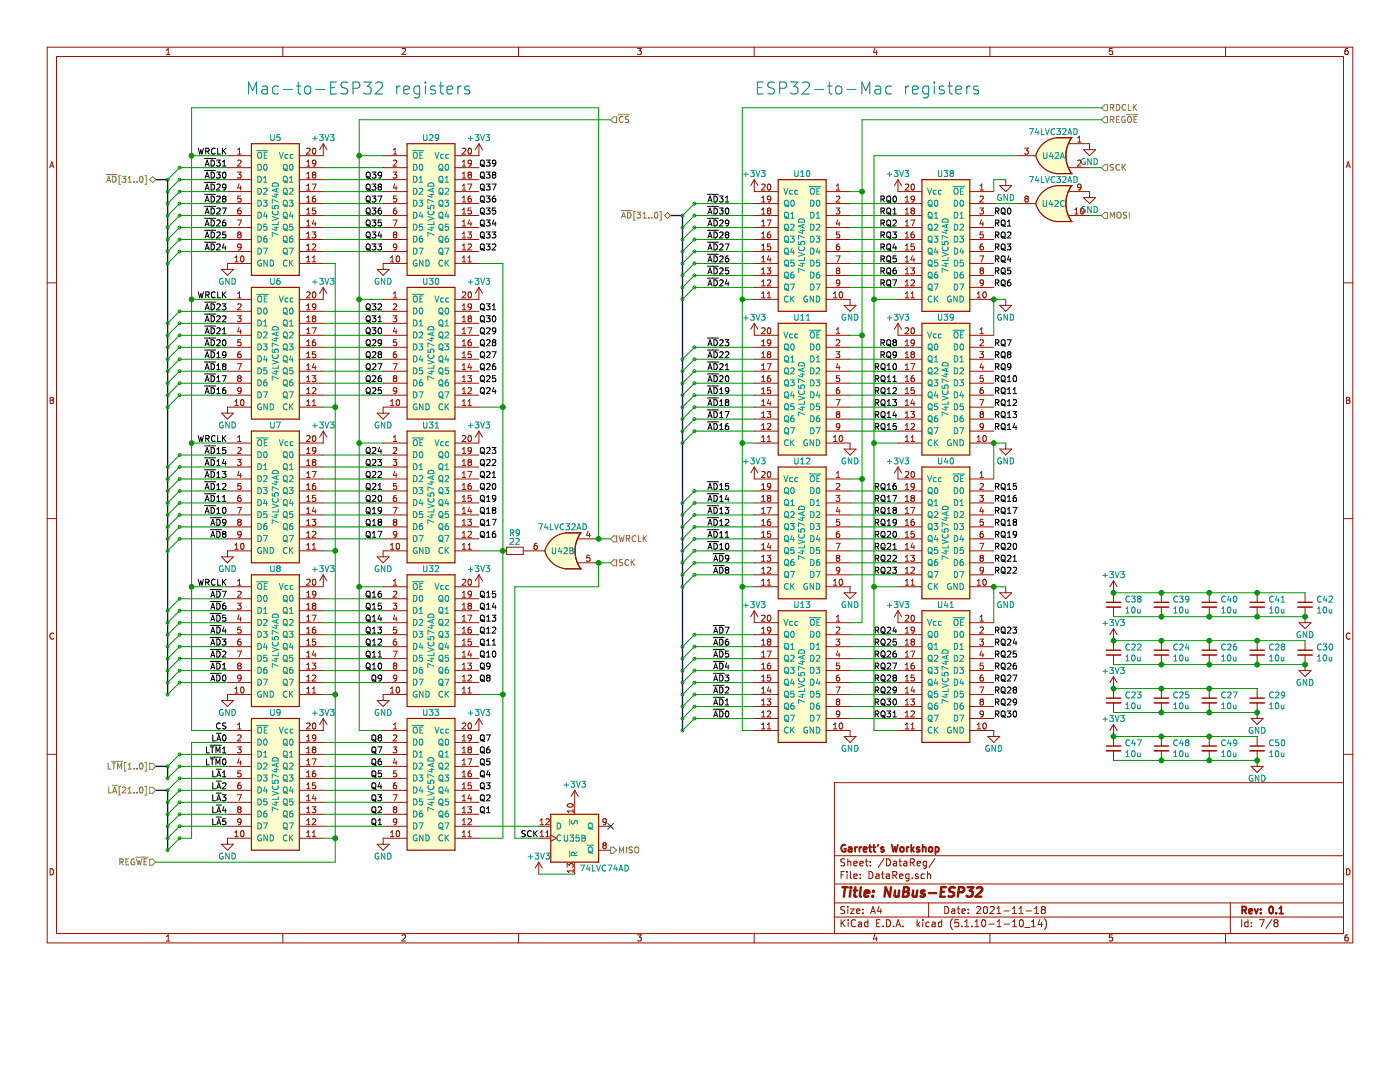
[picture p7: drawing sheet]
<svg xmlns="http://www.w3.org/2000/svg" width="279mm" height="216mm" viewBox="0 0 279 216" stroke-linecap="round" stroke-linejoin="round" font-family="sans-serif">
<path d="M0 0h279.4v215.9h-279.4z" fill-rule="evenodd" fill="#fff" stroke="#fff" stroke-width=".2"/>
<g fill="none" stroke="#981200" stroke-width=".2">
<path d="M9.4 9.4h260.6v178.7h-260.6zM11.3 11.3h256.8v175h-256.8zM33.2 10.9h.7M33.2 10l.4-.3v1.2M56.4 9.4v1.9M80.2 9.8l.5-.1 .2 .3-.7 .9h.7M103.5 9.4v1.9M127.2 9.7h.8l-.4 .4 .3 .2v.5l-.1 .1-.6-.1M150.5 9.4v1.9M174.6 9.6l-.3 .9h.8M174.9 10.1v.8M197.6 9.4v1.9"/>
<path d="M222 9.7h-.6v.6l.6-.1v.6l-.2 .1-.4-.1M244.6 9.4v1.9M269 9.7h-.4l-.1 .3-.1 .7 .2 .2 .4-.1v-.6l-.4-.1-.2 .3M9.9 33.5l.4-1.2 .5 1.2M10 33.1h.6M45.4 33.5h4.8M45.4 31.1h4.8M45.4 38.2h4.8M45.4 35.8h4.8M47.4 34.3h.7l-.4 .5 .4 .1v.4l-.2 .2-.5-.1M47.4 32.1l.5-.2 .2 .4-.7 .8h.7M47.4 30.8h.7"/>
<path d="M47.4 29.9l.4-.3v1.2M47.7 36.7l-.3 .8h.8M48 37.1v.8M48.1 39.1h-.6l-.1 .6 .5-.1 .2 .2v.3l-.2 .2-.5-.1M59.7 33.5h4.8M59.7 38.2h4.8M59.7 35.8h4.8M61.2 33.1h.7M61.2 29.7l.4-.1 .3 .3-.8 .9h.8M61.2 37.9h.7M61.2 35.5h.7M61.2 32.3l.4-.4v1.2"/>
<path d="M61.2 34.7l.4-.4v1.2M61.2 37.1l.4-.4v1.2M61.2 39.5l.4-.4v1.2M62.3 36.7h.8l-.5 1.2M62.5 29.7l.1-.1a.63 .63 0 0 1 .5 .6 .63 .63 0 0 1-.5 .6l-.3-.5zM62.6 34.9l-.3 .2 .1 .3 .2 .1h.3l.1-.2v-.2l-.2-.2M62.6 34.9l-.3-.3 .3-.3h.2l.2 .3-.2 .3M62.6 34.9h.2M62.9 39.1l-.4 .1-.2 .4 .1 .6 .5 .1 .1-.2-.1-.5h-.3l-.3 .2M63 32.5l-.2 .2-.3-.1-.1-.5 .4-.2 .2 .3v.7l-.2 .2h-.3M64.5 28.7v2.4h-4.8M64.5 28.7l-.7 1.2"/>
<path d="M64.5 28.7l.7 1.2M76.5 33.5h4.7M76.5 31.1h4.7M76.5 38.2h4.7M76.5 35.8h4.7M78.4 34.3h.8l-.4 .5 .3 .1 .1 .4-.3 .2-.5-.1M78.5 32.1l.4-.2 .3 .4-.8 .8h.8M78.5 30.8h.7M78.5 29.9l.4-.3v1.2M78.8 36.7l-.3 .8h.7M79.1 37.1v.8M79.1 39.1h-.5l-.1 .6 .4-.1 .3 .2v.3l-.3 .2-.4-.1"/>
<path d="M90.8 33.5h4.8M90.8 38.2h4.8M90.8 35.8h4.8M92.3 33.1h.7M92.3 29.7l.4-.1 .3 .3-.8 .9h.8M92.3 37.9h.7M92.3 37.1l.3-.4v1.2M92.3 39.5l.3-.4v1.2M92.3 32.3l.3-.4v1.2M92.3 34.7l.3-.4v1.2M92.3 35.5h.7M93.4 36.7h.7l-.5 1.2"/>
<path d="M93.5 29.7l.2-.1a.63 .63 0 0 1 .4 .6 .63 .63 0 0 1-.4 .6l-.3-.5zM93.6 34.9l-.2 .2 .1 .3 .1 .1h.4l.1-.2v-.2l-.2-.2M93.6 34.9l-.2-.3 .2-.3h.3l.2 .3-.2 .3M93.6 34.9h.3M94 39.1l-.4 .1-.2 .4 .1 .6 .5 .1 .1-.2-.1-.5h-.4l-.2 .2M94.1 32.5l-.2 .2-.4-.1v-.5l.4-.2 .2 .3-.1 .7-.1 .2h-.4M95.6 28.7v2.4h-4.8M95.6 28.7l-.7 1.2M95.6 28.7l.7 1.2M150.5 35.8v2.4h4.8M150.5 35.8l-.7 1.2M150.5 35.8l.8 1.2"/>
<path d="M152 39.5l.4-.4v1.2M152 36.8l.4-.1 .3 .4-.8 .8h.8M153.3 36.8l.1-.1a.63 .63 0 0 1 .5 .6 .63 .63 0 0 1-.5 .6l-.3-.4zM153.8 39.6l-.2 .3-.3-.1-.1-.6 .4-.1 .2 .3v.6l-.2 .3h-.3M164.9 38.2h4.8M166.9 37.1l.4-.4v1.2M166.9 39.2l.5-.1 .2 .4-.7 .8h.7M166.9 37.9h.7M179.2 35.8l-.7 1.2M179.2 35.8v2.4h4.8M179.2 35.8l.7 1.2M180.7 39.5l.3-.4v1.2"/>
<path d="M180.7 36.8l.4-.1 .3 .4-.8 .8h.8M181.9 36.8l.2-.1a.63 .63 0 0 1 .4 .6 .63 .63 0 0 1-.4 .6l-.3-.4zM182.5 39.6l-.2 .3-.4-.1v-.6l.4-.1 .2 .3-.1 .6-.1 .3h-.4M193.5 38.2h4.8M195.6 39.2l.4-.1 .3 .4-.8 .8h.8M195.6 37.1l.3-.4v1.2M195.6 37.9h.7M199.5 37h2.4l-1.2 1.2zM200.7 35.8v1.2M203.1 31.1h3.6M204.5 29.6h.7l-.4 .4 .4 .1v.4l-.2 .3-.5-.2M204.8 39.6l-.3-.2 .3-.3h.2l.2 .3-.2 .2"/>
<path d="M204.8 39.6l-.3 .3v.2l.3 .2h.3l.1-.2v-.2l-.2-.3M204.8 39.6h.2M210.9 27.5h3M210.9 34.6h3M210.9 37h3M213.4 28.7h4v1.2M213.4 38.2h4v1.2M213.4 33.5h4M213.9 27.5h.1M213.9 34.6h.1M213.9 37h.1M213.9 27.5a6.3 6.3 0 0 0 0 7.1"/>
<path d="M213.9 37a6.3 6.3 0 0 0 0 7.2M215.1 32.1l.4-.2 .2 .4-.7 .8h.7M215.1 28.4h.6M215.1 27.5l.3-.3v1.2M215.7 37.3l-.2 .2-.3-.1-.1-.1v-.5l.4-.1 .2 .3-.1 .8-.4 .1M216.2 39.4h2.4l-1.2 1.2zM216.2 29.9h2.4l-1.2 1.2zM268.6 33.5l.5-1.2 .4 1.2M268.7 33.1h.6M9.4 56.4h1.9M44.2 53.8h2.4l-1.2 1.2zM45.4 59.7h4.8"/>
<path d="M45.4 50.2h4.8M45.4 47.8h4.8M45.4 45.4h4.8M45.4 43h4.8M45.4 40.6h4.8M46.9 52.3h.7M46.9 51.4l.3-.3v1.2M47.4 43.9h.8l-.5 1.2M47.4 59.4h.7M47.4 58.6l.4-.4v1.2M47.7 46.8l-.3 .2v.3l.3 .2 .3-.1 .1-.1v-.3l-.2-.2M47.7 46.8l-.3-.2 .3-.3h.2l.2 .2-.2 .3"/>
<path d="M47.7 46.8h.2M48 41.5h-.2a.74 .74 0 0 0-.1 1.2h.3l.1-.5-.2-.2h-.2l-.3 .2M48.1 51.2l.2-.1a.63 .63 0 0 1 .4 .6 .63 .63 0 0 1-.4 .6l-.3-.5zM48.1 49.2l-.2 .2h-.3l-.2-.2 .1-.4 .4-.1 .2 .2-.1 .8-.4 .2M50.2 52.6h-4.8v1.2M59.7 52.6h4.8M59.7 50.2h4.8M59.7 47.8h4.8M59.7 45.4h4.8M59.7 43h4.8M59.7 40.6h4.8M61.2 58.4l.4-.2 .3 .4-.8 .8h.8"/>
<path d="M61.2 52.3h.7M61.2 49.9h.7M61.2 47.5h.7M61.2 45.1h.7M61.2 42.7h.7M61.2 40.3h.7M61.2 41.8l.4-.3v1.2M61.2 44.2l.4-.3v1.2M61.2 46.6l.4-.3v1.2M61.2 49l.4-.3v1.2M61.2 51.4l.4-.3v1.2M62.3 46.3h.7l-.4 .4 .4 .2v.4l-.2 .2-.5-.1"/>
<path d="M62.3 52.3h.7M62.3 48.8l.5-.1 .2 .3-.7 .9h.7M62.3 51.4l.4-.3v1.2M62.5 58.4l.1-.2a.63 .63 0 0 1 .5 .6 .63 .63 0 0 1-.5 .6l-.3-.4zM62.6 43.8l-.3 .9h.8M62.9 44.3v.8M63 41.5h-.6l-.1 .6 .5-.1 .2 .2v.3l-.2 .2-.5-.1M64.5 57.3v2.4h-4.8M64.5 57.3l-.7 1.2M64.5 57.3l.7 1.2M75.3 53.8h2.4l-1.2 1.2zM76.5 59.7h4.7"/>
<path d="M76.5 50.2h4.7M76.5 47.8h4.7M76.5 45.4h4.7M76.5 43h4.7M76.5 40.6h4.7M77.9 52.3h.7M77.9 51.4l.4-.3v1.2M78.4 43.9h.8l-.5 1.2M78.5 59.4h.7M78.5 58.6l.4-.4v1.2M78.7 46.8l-.2 .2v.3l.2 .2 .4-.1 .1-.1v-.3l-.3-.2M78.7 46.8l-.2-.2 .2-.3h.2l.3 .2-.3 .3"/>
<path d="M78.7 46.8h.2M79.1 41.5h-.2a.74 .74 0 0 0-.2 1.2h.4l.1-.5-.3-.2h-.2l-.2 .2M79.2 51.2l.2-.1a.63 .63 0 0 1 .4 .6 .63 .63 0 0 1-.4 .6l-.3-.5zM79.2 49.2l-.3 .2h-.3l-.1-.2 .1-.4 .3-.1 .3 .2-.2 .8-.4 .2M81.2 52.6h-4.7v1.2M90.8 52.6h4.8M90.8 50.2h4.8M90.8 47.8h4.8M90.8 45.4h4.8M90.8 43h4.8M90.8 40.6h4.8M92.3 58.4l.4-.2 .3 .4-.8 .8h.8"/>
<path d="M92.3 52.3h.7M92.3 49.9h.7M92.3 47.5h.7M92.3 45.1h.7M92.3 42.7h.7M92.3 40.3h.7M92.3 41.8l.3-.3v1.2M92.3 44.2l.3-.3v1.2M92.3 46.6l.3-.3v1.2M92.3 49l.3-.3v1.2M92.3 51.4l.3-.3v1.2M93.4 46.3h.7l-.4 .4 .3 .2 .1 .4-.2 .2-.5-.1"/>
<path d="M93.4 48.8l.5-.1 .2 .3-.7 .9h.7M93.4 52.3h.7M93.4 51.4l.3-.3v1.2M93.5 58.4l.2-.2a.63 .63 0 0 1 .4 .6 .63 .63 0 0 1-.4 .6l-.3-.4zM93.7 43.8l-.3 .9h.7M94 44.3v.8M94 41.5h-.5l-.1 .6 .5-.1 .2 .2v.3l-.2 .2-.5-.1M95.6 57.3v2.4h-4.8M95.6 57.3l-.7 1.2M95.6 57.3l.7 1.2M150.5 59.7h4.8M150.5 57.3h4.8"/>
<path d="M150.5 55h4.8M150.5 52.6h4.8M150.5 50.2h4.8M150.5 47.8h4.8M150.5 45.4h4.8M150.5 43h4.8M150.5 40.6h4.8M152 41.8l.4-.3v1.2M152 44.2l.4-.3v1.2M152 46.6l.4-.3v1.2M152 49l.4-.3v1.2M152 51.4l.4-.3v1.2"/>
<path d="M152 53.8l.4-.3v1.1M152 56.2l.4-.4v1.2M152 58.6l.4-.4v1.2M152 59.4h.7M152 57h.7M152 54.6h.7M152 52.3h.7M152 49.9h.7M152 47.5h.7M152 45.1h.7M152 42.7h.7M152 40.3h.7"/>
<path d="M153.1 53.5h.7l-.4 .4 .4 .1v.4l-.2 .2-.5-.1M153.1 43.9h.8l-.5 1.2M153.1 58.6l.4-.4v1.2M153.1 56l.5-.2 .2 .4-.7 .8h.7M153.1 59.4h.7M153.4 42l-.3-.2 .3-.3h.2l.2 .2-.2 .3M153.4 42l-.3 .2 .1 .4 .2 .1h.3l.1-.2v-.3l-.2-.2M153.4 42h.2M153.4 51l-.3 .9h.8M153.7 46.3l-.4 .1-.2 .4 .1 .6h.5l.1-.1-.1-.5-.3-.1-.3 .3M153.7 51.5v.8M153.8 48.7h-.6l-.1 .5 .5-.1 .2 .3v.3l-.2 .2-.5-.2"/>
<path d="M164.9 59.7h4.8v1.2M164.9 57.3h4.8M164.9 55h4.8M164.9 52.6h4.8M164.9 50.2h4.8M164.9 47.8h4.8M164.9 45.4h4.8M164.9 43h4.8M164.9 40.6h4.8M166.3 58.6l.4-.4v1.2M166.3 59.4h.7M166.9 41.5h.7l-.4 .5 .3 .1 .1 .4-.2 .2-.5-.1"/>
<path d="M166.9 51.1h.7l-.5 1.2M167.1 54l-.2-.3 .2-.2h.3l.2 .2-.2 .3M167.1 54l-.2 .2v.2l.2 .2h.4l.1-.2v-.2l-.2-.2M167.1 54h.3M167.2 43.8l-.3 .9h.7M167.5 44.3v.8M167.5 48.7h-.2a.74 .74 0 0 0-.2 1.2l.4-.1 .1-.4-.2-.3h-.3l-.2 .3M167.5 46.3h-.5l-.1 .6 .5-.2 .2 .3v.3l-.2 .2-.5-.1M167.6 58.4l.2-.2a.63 .63 0 0 1 .4 .6 .63 .63 0 0 1-.4 .6l-.3-.4zM167.6 56.4l-.2 .2-.4-.1-.1-.1 .1-.4 .4-.2 .2 .3-.2 .8-.4 .1M179.2 59.7h4.8M179.2 57.3h4.8"/>
<path d="M179.2 55h4.8M179.2 52.6h4.8M179.2 50.2h4.8M179.2 47.8h4.8M179.2 45.4h4.8M179.2 43h4.8M179.2 40.6h4.8M180.7 41.8l.3-.3v1.2M180.7 44.2l.3-.3v1.2M180.7 46.6l.3-.3v1.2M180.7 49l.3-.3v1.2M180.7 51.4l.3-.3v1.2"/>
<path d="M180.7 53.8l.3-.3v1.1M180.7 56.2l.3-.4v1.2M180.7 58.6l.3-.4v1.2M180.7 59.4h.7M180.7 57h.7M180.7 54.6h.7M180.7 52.3h.7M180.7 49.9h.7M180.7 47.5h.7M180.7 45.1h.7M180.7 42.7h.7M180.7 40.3h.7"/>
<path d="M181.8 53.5h.7l-.4 .4 .3 .1 .1 .4-.2 .2-.5-.1M181.8 43.9h.8l-.5 1.2M181.8 56l.5-.2 .2 .4-.7 .8h.7M181.8 58.6l.3-.4v1.2M181.8 59.4h.7M182.1 42l-.3-.2 .3-.3h.2l.2 .2-.2 .3M182.1 42l-.3 .2 .1 .4 .2 .1h.3l.1-.2v-.3l-.2-.2M182.1 42h.2M182.1 51l-.3 .9h.8M182.4 46.3l-.4 .1-.2 .4 .1 .6h.5l.1-.1-.1-.5-.3-.1-.3 .3M182.4 51.5v.8M182.4 48.7h-.5l-.1 .5 .5-.1 .2 .3v.3l-.2 .2-.5-.2"/>
<path d="M193.5 59.7h4.8M193.5 57.3h4.8M193.5 55h4.8M193.5 52.6h4.8M193.5 50.2h4.8M193.5 47.8h4.8M193.5 45.4h4.8M193.5 43h4.8M193.5 40.6h4.8M195 58.6l.4-.4v1.2M195 59.4h.7M195.5 41.5h.8l-.4 .5 .3 .1 .1 .4-.3 .2-.5-.1"/>
<path d="M195.5 51.1h.8l-.5 1.2M195.8 54l-.2-.3 .2-.2h.2l.3 .2-.3 .3M195.8 54l-.2 .2v.2l.2 .2h.4l.1-.2v-.2l-.3-.2M195.8 54h.2M195.9 43.8l-.3 .9h.7M196.2 48.7h-.3a.74 .74 0 0 0-.1 1.2l.4-.1 .1-.4-.3-.3h-.2l-.2 .3M196.2 44.3v.8M196.2 46.3h-.6v.6l.4-.2 .3 .3v.3l-.3 .2-.4-.1M196.3 56.4l-.3 .2-.3-.1-.1-.1v-.4l.4-.2 .3 .3-.2 .8-.4 .1M196.3 58.4l.1-.2a.63 .63 0 0 1 .5 .6 .63 .63 0 0 1-.5 .6l-.2-.4zM200.7 59.7v1.2M203.1 40.6h3.6"/>
<path d="M210.9 44.2h3M213.4 43h4M213.9 44.2h.1M214.5 42.7h.7M214.5 41.8l.3-.3v1.2M215.7 41.6l.2-.1a.63 .63 0 0 1 .4 .6 .63 .63 0 0 1-.4 .6l-.3-.5zM268.1 56.4h1.9M10 79.3h.4l.3 .2-.3 .4 .3 .2-.2 .4h-.5zM10 79.9h.4M45.4 66.9h4.8M45.4 78.9h4.8M45.4 76.5h4.8"/>
<path d="M45.4 74.1h4.8M45.4 71.7h4.8M45.4 69.3h4.8M45.4 64.5h4.8M45.4 62.1h4.8M47.4 63h.7l-.4 .5 .4 .1v.4l-.2 .2-.5-.1M47.4 72.6h.8l-.5 1.2M47.4 60.7l.5-.1 .2 .4-.7 .8h.7M47.7 75.5l-.3 .2v.2l.3 .3 .3-.1 .1-.2v-.2l-.2-.2M47.7 75.5l-.3-.3 .3-.2h.2l.2 .2-.2 .3M47.7 75.5h.2M47.7 65.4l-.3 .8h.8"/>
<path d="M48 70.2h-.2a.74 .74 0 0 0-.1 1.2l.3-.1 .1-.4-.2-.3h-.2l-.3 .3M48 65.8v.8M48.1 67.8h-.6l-.1 .6 .5-.2 .2 .3v.3l-.2 .2-.5-.1M48.1 79.9l.2-.2a.63 .63 0 0 1 .4 .6 .63 .63 0 0 1-.4 .6l-.3-.4zM48.1 77.9l-.2 .2-.3-.1-.2-.1 .1-.4 .4-.2 .2 .3-.1 .8-.4 .1M59.7 66.9h4.8M59.7 78.9h4.8M59.7 76.5h4.8M59.7 74.1h4.8M59.7 71.7h4.8M59.7 69.3h4.8M59.7 64.5h4.8"/>
<path d="M59.7 62.1h4.8M61.2 66.6h.7M61.2 78.5h.7M61.2 76.2h.7M61.2 73.8h.7M61.2 71.4h.7M61.2 69h.7M61.2 68.1l.4-.3v1.2M61.2 70.5l.4-.3v1.2M61.2 77.7l.4-.4v1.2M61.2 65.7l.4-.3v1.2M61.2 63.3l.4-.3v1.2"/>
<path d="M61.2 64.2h.7M61.2 61.8h.7M61.2 61l.4-.4v1.2M61.2 72.9l.4-.3v1.2M61.2 75.3l.4-.3v1.2M62.3 75h.7l-.4 .4 .4 .1v.4l-.2 .3-.5-.2M62.3 65.4h.8l-.5 1.2M62.3 77.5l.5-.2 .2 .4-.7 .8h.7M62.6 63.5l-.3 .3 .1 .3 .2 .1h.3l.1-.2v-.2l-.2-.3M62.6 63.5l-.3-.2 .3-.3h.2l.2 .2-.2 .3M62.6 63.5h.2M62.6 72.5l-.3 .9h.8"/>
<path d="M62.9 67.8l-.4 .1-.2 .4 .1 .6h.5l.1-.1-.1-.5-.3-.1-.3 .3M62.9 73v.8M63 70.2h-.6l-.1 .6 .5-.2 .2 .3v.3l-.2 .2-.5-.1M63 61.1l-.2 .3-.3-.1-.1-.6 .4-.1 .2 .3v.6l-.2 .3h-.3M76.5 66.9h4.7M76.5 78.9h4.7M76.5 76.5h4.7M76.5 74.1h4.7M76.5 71.7h4.7M76.5 69.3h4.7M76.5 64.5h4.7M76.5 62.1h4.7"/>
<path d="M78.4 72.6h.8l-.5 1.2M78.4 63h.8l-.4 .5 .3 .1 .1 .4-.3 .2-.5-.1M78.5 60.7l.4-.1 .3 .4-.8 .8h.8M78.7 75.5l-.2 .2v.2l.2 .3 .4-.1 .1-.2v-.2l-.3-.2M78.7 75.5l-.2-.3 .2-.2h.2l.3 .2-.3 .3M78.7 75.5h.2M78.8 65.4l-.3 .8h.7M79.1 70.2h-.2a.74 .74 0 0 0-.2 1.2l.4-.1 .1-.4-.3-.3h-.2l-.2 .3M79.1 65.8v.8M79.1 67.8h-.5l-.1 .6 .4-.2 .3 .3v.3l-.3 .2-.4-.1M79.2 79.9l.2-.2a.63 .63 0 0 1 .4 .6 .63 .63 0 0 1-.4 .6l-.3-.4zM79.2 77.9l-.3 .2-.3-.1-.1-.1 .1-.4 .3-.2 .3 .3-.2 .8-.4 .1"/>
<path d="M90.8 66.9h4.8M90.8 78.9h4.8M90.8 76.5h4.8M90.8 74.1h4.8M90.8 71.7h4.8M90.8 69.3h4.8M90.8 64.5h4.8M90.8 62.1h4.8M92.3 66.6h.7M92.3 78.5h.7M92.3 76.2h.7M92.3 73.8h.7"/>
<path d="M92.3 71.4h.7M92.3 69h.7M92.3 61l.3-.4v1.2M92.3 63.3l.3-.3v1.2M92.3 65.7l.3-.3v1.2M92.3 68.1l.3-.3v1.2M92.3 70.5l.3-.3v1.2M92.3 72.9l.3-.3v1.2M92.3 75.3l.3-.3v1.2M92.3 77.7l.3-.4v1.2M92.3 64.2h.7M92.3 61.8h.7"/>
<path d="M93.4 75h.7l-.4 .4 .3 .1 .1 .4-.2 .3-.5-.2M93.4 65.4h.7l-.5 1.2M93.4 77.5l.5-.2 .2 .4-.7 .8h.7M93.6 63.5l-.2 .3 .1 .3 .1 .1h.4l.1-.2v-.2l-.2-.3M93.6 63.5l-.2-.2 .2-.3h.3l.2 .2-.2 .3M93.6 63.5h.3M93.7 72.5l-.3 .9h.7M94 67.8l-.4 .1-.2 .4 .1 .6h.5l.1-.1-.1-.5-.4-.1-.2 .3M94 73v.8M94 70.2h-.5l-.1 .6 .5-.2 .2 .3v.3l-.2 .2-.5-.1M94.1 61.1l-.2 .3-.4-.1v-.6l.4-.1 .2 .3-.1 .6-.1 .3h-.4M150.5 64.5v2.4h4.8"/>
<path d="M150.5 64.5l-.7 1.2M150.5 64.5l.8 1.2M150.5 78.9h4.8M150.5 76.5h4.8M150.5 74.1h4.8M150.5 71.7h4.8M150.5 69.3h4.8M152 68.1l.4-.3v1.2M152 70.5l.4-.3v1.2M152 72.9l.4-.3v1.2M152 75.3l.4-.3v1.2M152 77.7l.4-.4v1.2"/>
<path d="M152 65.5l.4-.1 .3 .3-.8 .9h.8M152 78.5h.7M152 76.2h.7M152 73.8h.7M152 71.4h.7M152 69h.7M153.1 72.6h.8l-.5 1.2M153.3 65.5l.1-.1a.63 .63 0 0 1 .5 .6 .63 .63 0 0 1-.5 .6l-.3-.5zM153.4 70.7l-.3-.2 .3-.3h.2l.2 .2-.2 .3M153.4 70.7l-.3 .2 .1 .4 .2 .1 .3-.1 .1-.1v-.3l-.2-.2M153.4 70.7h.2M153.4 79.7l-.3 .8h.8"/>
<path d="M153.7 75l-.4 .1-.2 .4 .1 .5 .5 .1 .1-.2-.1-.4-.3-.1-.3 .3M153.8 77.3h-.6l-.1 .6 .5-.1 .2 .2v.3l-.2 .2-.5-.1M153.8 68.3l-.2 .2h-.3l-.1-.6 .4-.1 .2 .2v.7l-.2 .2-.3 .1M164.9 66.9h4.8M164.9 78.9h4.8M164.9 76.5h4.8M164.9 74.1h4.8M164.9 71.7h4.8M164.9 69.3h4.8M166.9 70.2h.7l-.4 .4 .3 .2 .1 .4-.2 .2-.5-.1M166.9 79.7h.7l-.5 1.2M166.9 65.7l.4-.3v1.2"/>
<path d="M166.9 67.9l.5-.1 .2 .3-.7 .9h.7M166.9 66.6h.7M167.2 72.5l-.3 .9h.7M167.5 73v.8M167.5 77.3h-.2a.74 .74 0 0 0-.2 1.2h.4l.1-.5-.2-.2h-.3l-.2 .2M167.5 75h-.5l-.1 .5 .5-.1 .2 .3v.2l-.2 .3-.5-.2M168.5 60.9h2.3l-1.1 1.2zM179.2 64.5v2.4h4.8M179.2 64.5l-.7 1.2M179.2 64.5l.7 1.2M179.2 78.9h4.8M179.2 76.5h4.8"/>
<path d="M179.2 74.1h4.8M179.2 71.7h4.8M179.2 69.3h4.8M180.7 68.1l.3-.3v1.2M180.7 70.5l.3-.3v1.2M180.7 72.9l.3-.3v1.2M180.7 75.3l.3-.3v1.2M180.7 77.7l.3-.4v1.2M180.7 65.5l.4-.1 .3 .3-.8 .9h.8M180.7 78.5h.7M180.7 76.2h.7M180.7 73.8h.7"/>
<path d="M180.7 71.4h.7M180.7 69h.7M181.8 72.6h.8l-.5 1.2M181.9 65.5l.2-.1a.63 .63 0 0 1 .4 .6 .63 .63 0 0 1-.4 .6l-.3-.5zM182.1 70.7l-.3-.2 .3-.3h.2l.2 .2-.2 .3M182.1 70.7l-.3 .2 .1 .4 .2 .1 .3-.1 .1-.1v-.3l-.2-.2M182.1 70.7h.2M182.1 79.7l-.3 .8h.8M182.4 75l-.4 .1-.2 .4 .1 .5 .5 .1 .1-.2-.1-.4-.3-.1-.3 .3M182.4 77.3h-.5l-.1 .6 .5-.1 .2 .2v.3l-.2 .2-.5-.1M182.5 68.3l-.2 .2h-.4v-.6l.4-.1 .2 .2-.1 .7-.1 .2-.4 .1M193.5 66.9h4.8"/>
<path d="M193.5 78.9h4.8M193.5 76.5h4.8M193.5 74.1h4.8M193.5 71.7h4.8M193.5 69.3h4.8M195.5 70.2h.8l-.4 .4 .3 .2 .1 .4-.3 .2-.5-.1M195.5 79.7h.8l-.5 1.2M195.6 67.9l.4-.1 .3 .3-.8 .9h.8M195.6 65.7l.3-.3v1.2M195.6 66.6h.7M195.9 72.5l-.3 .9h.7M196.2 77.3h-.3a.74 .74 0 0 0-.1 1.2h.4l.1-.5-.3-.2h-.2l-.2 .2"/>
<path d="M196.2 73v.8M196.2 75h-.6v.5l.4-.1 .3 .3v.2l-.3 .3-.4-.2M199.5 60.9h2.4l-1.2 1.2zM268.7 79.3h.4l.3 .2-.3 .4 .3 .2-.2 .4h-.5zM268.7 79.9h.4M44.2 82.4h2.4l-1.2 1.2zM45.4 95.6h4.8M45.4 98h4.8M45.4 88.4h4.8M45.4 93.2h4.8M45.4 90.8h4.8M46.9 80.9h.7"/>
<path d="M46.9 80.1l.3-.4v1.2M47.4 91.7h.7l-.4 .4 .4 .2v.4l-.2 .2-.5-.1M47.4 88.1h.7M47.4 89.4l.5-.1 .2 .3-.7 .9h.7M47.4 87.2l.4-.3v1.2M47.7 94l-.3 .9h.8M48 98.9h-.2a.74 .74 0 0 0-.1 1.1h.3l.1-.5-.2-.2h-.2l-.3 .2M48 94.5v.8M48.1 96.5h-.6l-.1 .5 .5-.1 .2 .3v.2l-.2 .3-.5-.2M50.2 81.2h-4.8v1.2M59.7 95.6h4.8M59.7 98h4.8"/>
<path d="M59.7 81.2h4.8M59.7 93.2h4.8M59.7 90.8h4.8M61.2 95.3h.7M61.2 97.7h.7M61.2 87l.4-.1 .3 .3-.8 .9h.8M61.2 80.9h.7M61.2 99.2l.4-.3v1.1M61.2 96.8l.4-.3v1.2M61.2 80.1l.4-.4v1.2M61.2 94.4l.4-.3v1.2M61.2 92.9h.7"/>
<path d="M61.2 90.5h.7M61.2 89.6l.4-.3v1.2M61.2 92l.4-.3v1.2M62.3 94.1h.8l-.5 1.2M62.3 80.9h.7M62.3 80.1l.4-.4v1.2M62.5 87l.1-.1a.63 .63 0 0 1 .5 .6 .63 .63 0 0 1-.5 .6l-.3-.5zM62.6 92.2l-.3 .2 .1 .4 .2 .1 .3-.1 .1-.1v-.3l-.2-.2M62.6 92.2l-.3-.2 .3-.3h.2l.2 .2-.2 .3M62.6 92.2h.2M62.9 96.5l-.4 .1-.2 .4 .1 .5 .5 .1 .1-.2-.1-.4-.3-.1-.3 .3M63 98.9h-.6l-.1 .5 .5-.1 .2 .2v.3l-.2 .2-.5-.1"/>
<path d="M63 89.8l-.2 .2h-.3l-.1-.6 .4-.1 .2 .2v.7l-.2 .2-.3 .1M64.5 86v2.4h-4.8M64.5 86l-.7 1.2M64.5 86l.7 1.2M75.3 82.4h2.4l-1.2 1.2zM76.5 95.6h4.7M76.5 98h4.7M76.5 88.4h4.7M76.5 93.2h4.7M76.5 90.8h4.7M77.9 80.9h.7M77.9 80.1l.4-.4v1.2"/>
<path d="M78.4 91.7h.8l-.4 .4 .3 .2 .1 .4-.3 .2-.5-.1M78.5 88.1h.7M78.5 87.2l.4-.3v1.2M78.5 89.4l.4-.1 .3 .3-.8 .9h.8M78.8 94l-.3 .9h.7M79.1 98.9h-.2a.74 .74 0 0 0-.2 1.1h.4l.1-.5-.3-.2h-.2l-.2 .2M79.1 94.5v.8M79.1 96.5h-.5l-.1 .5 .4-.1 .3 .3v.2l-.3 .3-.4-.2M81.2 81.2h-4.7v1.2M90.8 95.6h4.8M90.8 98h4.8M90.8 81.2h4.8"/>
<path d="M90.8 93.2h4.8M90.8 90.8h4.8M92.3 87l.4-.1 .3 .3-.8 .9h.8M92.3 95.3h.7M92.3 97.7h.7M92.3 80.9h.7M92.3 80.1l.3-.4v1.2M92.3 89.6l.3-.3v1.2M92.3 92l.3-.3v1.2M92.3 94.4l.3-.3v1.2M92.3 96.8l.3-.3v1.2M92.3 99.2l.3-.3v1.1"/>
<path d="M92.3 92.9h.7M92.3 90.5h.7M93.4 94.1h.7l-.5 1.2M93.4 80.9h.7M93.4 80.1l.3-.4v1.2M93.5 87l.2-.1a.63 .63 0 0 1 .4 .6 .63 .63 0 0 1-.4 .6l-.3-.5zM93.6 92.2l-.2 .2 .1 .4 .1 .1 .4-.1 .1-.1v-.3l-.2-.2M93.6 92.2l-.2-.2 .2-.3h.3l.2 .2-.2 .3M93.6 92.2h.3M94 96.5l-.4 .1-.2 .4 .1 .5 .5 .1 .1-.2-.1-.4-.4-.1-.2 .3M94 98.9h-.5l-.1 .5 .5-.1 .2 .2v.3l-.2 .2-.5-.1M94.1 89.8l-.2 .2h-.4v-.6l.4-.1 .2 .2-.1 .7-.1 .2-.4 .1"/>
<path d="M95.6 86v2.4h-4.8M95.6 86l-.7 1.2M95.6 86l.7 1.2M150.5 93.2v2.4h4.8M150.5 93.2l-.7 1.2M150.5 93.2l.8 1.2M150.5 98h4.8M150.5 88.4h4.8M150.5 86h4.8M150.5 83.6h4.8M150.5 81.2h4.8M152 80.1l.4-.4v1.2"/>
<path d="M152 82.5l.4-.4v1.2M152 84.8l.4-.3v1.2M152 87.2l.4-.3v1.2M152 96.8l.4-.3v1.2M152 99.2l.4-.3v1.1M152 94.2l.4-.1 .3 .3-.8 .9h.8M152 97.7h.7M152 88.1h.7M152 85.7h.7M152 83.3h.7M152 80.9h.7M153.1 82.1h.7l-.4 .5 .4 .1v.4l-.2 .2-.5-.1"/>
<path d="M153.1 87.2l.4-.3v1.2M153.1 84.6l.5-.1 .2 .3-.7 .9h.7M153.1 88.1h.7M153.3 94.2l.1-.1a.63 .63 0 0 1 .5 .6 .63 .63 0 0 1-.5 .6l-.3-.5zM153.4 99.4l-.3 .2 .1 .3 .2 .1h.3l.1-.2v-.2l-.2-.2M153.4 99.4l-.3-.3 .3-.2h.2l.2 .2-.2 .3M153.4 99.4h.2M153.7 80.1v.8M153.8 97l-.2 .2h-.3l-.1-.6 .4-.1 .2 .2v.7l-.2 .2-.3 .1M164.9 88.4h4.8v1.2M164.9 95.6h4.8M164.9 98h4.8"/>
<path d="M164.9 86h4.8M164.9 83.6h4.8M164.9 81.2h4.8M166.3 87.2l.4-.3v1.2M166.3 88.1h.7M166.9 98.9h.7l-.4 .4 .3 .1 .1 .4-.2 .2-.5-.1M166.9 94.4l.4-.3v1.2M166.9 96.6l.5-.1 .2 .3-.7 .9h.7M166.9 95.3h.7M167.1 82.7l-.2-.3 .2-.3h.3l.2 .3-.2 .3M167.1 82.7l-.2 .2v.2l.2 .2h.4l.1-.2v-.2l-.2-.2M167.1 82.7h.3"/>
<path d="M167.6 87l.2-.1a.63 .63 0 0 1 .4 .6 .63 .63 0 0 1-.4 .6l-.3-.5zM167.6 85l-.2 .3-.4-.1-.1-.2 .1-.4 .4-.1 .2 .3-.2 .8-.4 .1M168.5 89.6h2.3l-1.1 1.2zM179.2 93.2v2.4h4.8M179.2 93.2l-.7 1.2M179.2 93.2l.7 1.2M179.2 98h4.8M179.2 88.4h4.8M179.2 86h4.8M179.2 83.6h4.8M179.2 81.2h4.8M180.7 80.1l.3-.4v1.2"/>
<path d="M180.7 82.5l.3-.4v1.2M180.7 84.8l.3-.3v1.2M180.7 87.2l.3-.3v1.2M180.7 96.8l.3-.3v1.2M180.7 99.2l.3-.3v1.1M180.7 94.2l.4-.1 .3 .3-.8 .9h.8M180.7 97.7h.7M180.7 88.1h.7M180.7 85.7h.7M180.7 83.3h.7M180.7 80.9h.7M181.8 82.1h.7l-.4 .5 .3 .1 .1 .4-.2 .2-.5-.1"/>
<path d="M181.8 84.6l.5-.1 .2 .3-.7 .9h.7M181.8 87.2l.3-.3v1.2M181.8 88.1h.7M181.9 94.2l.2-.1a.63 .63 0 0 1 .4 .6 .63 .63 0 0 1-.4 .6l-.3-.5zM182.1 99.4l-.3-.3 .3-.2h.2l.2 .2-.2 .3M182.1 99.4l-.3 .2 .1 .3 .2 .1h.3l.1-.2v-.2l-.2-.2M182.1 99.4h.2M182.4 80.1v.8M182.5 97l-.2 .2h-.4v-.6l.4-.1 .2 .2-.1 .7-.1 .2-.4 .1M193.5 95.6h4.8M193.5 98h4.8M193.5 88.4h4.8"/>
<path d="M193.5 86h4.8M193.5 83.6h4.8M193.5 81.2h4.8M195 87.2l.4-.3v1.2M195 88.1h.7M195.5 98.9h.8l-.4 .4 .3 .1 .1 .4-.3 .2-.5-.1M195.6 96.6l.4-.1 .3 .3-.8 .9h.8M195.6 94.4l.3-.3v1.2M195.6 95.3h.7M195.8 82.7l-.2 .2v.2l.2 .2h.4l.1-.2v-.2l-.3-.2M195.8 82.7l-.2-.3 .2-.3h.2l.3 .3-.3 .3M195.8 82.7h.2"/>
<path d="M196.3 85l-.3 .3-.3-.1-.1-.2v-.4l.4-.1 .3 .3-.2 .8-.4 .1M196.3 87l.1-.1a.63 .63 0 0 1 .5 .6 .63 .63 0 0 1-.5 .6l-.2-.5zM199.5 89.6h2.4l-1.2 1.2zM200.7 88.4v1.2M9.4 103.5h1.9M44.2 111.1h2.4l-1.2 1.2zM45.4 107.5h4.8M45.4 117.1h4.8M45.4 105.1h4.8M45.4 102.7h4.8M45.4 100.4h4.8M45.4 119.5h4.8"/>
<path d="M46.9 109.6h.7M46.9 108.7l.3-.3v1.2M47.4 101.2h.8l-.5 1.2M47.4 116.8h.7M47.4 118.1l.5-.1 .2 .3-.7 .9h.7M47.4 115.9l.4-.3v1.2M47.7 104.2l-.3 .2v.2l.3 .2h.3l.1-.2v-.2l-.2-.2M47.7 104.2l-.3-.3 .3-.3h.2l.2 .3-.2 .3M47.7 104.2h.2M48.1 108.5l.2-.1a.63 .63 0 0 1 .4 .6 .63 .63 0 0 1-.4 .6l-.3-.4zM48.1 106.5l-.2 .3-.3-.1-.2-.2 .1-.4 .4-.1 .2 .3-.1 .8-.4 .1M50.2 109.9h-4.8v1.2"/>
<path d="M59.7 107.5h4.8M59.7 109.9h4.8M59.7 105.1h4.8M59.7 102.7h4.8M59.7 100.4h4.8M59.7 119.5h4.8M61.2 109.6h.7M61.2 115.7l.4-.1 .3 .3-.8 .9h.8M61.2 107.2h.7M61.2 104.8h.7M61.2 102.4h.7M61.2 100h.7"/>
<path d="M61.2 101.6l.4-.4v1.2M61.2 104l.4-.4v1.2M61.2 108.7l.4-.3v1.2M61.2 119.2h.7M61.2 106.4l.4-.4v1.2M61.2 118.3l.4-.3v1.2M62.3 103.6h.7l-.4 .5 .4 .1v.4l-.2 .2-.5-.1M62.3 109.6h.7M62.3 106.1l.5-.1 .2 .4-.7 .8h.7M62.3 108.7l.4-.3v1.2M62.5 115.7l.1-.1a.63 .63 0 0 1 .5 .6 .63 .63 0 0 1-.5 .6l-.3-.5zM62.6 101.2l-.3 .8h.8"/>
<path d="M62.9 101.6v.8M63 118.5l-.2 .2h-.3l-.1-.6 .4-.1 .2 .2v.7l-.2 .2-.3 .1M64.5 114.7v2.4h-4.8M64.5 114.7l-.7 1.2M64.5 114.7l.7 1.2M75.3 111.1h2.4l-1.2 1.2zM76.5 107.5h4.7M76.5 117.1h4.7M76.5 105.1h4.7M76.5 102.7h4.7M76.5 100.4h4.7M76.5 119.5h4.7"/>
<path d="M77.9 109.6h.7M77.9 108.7l.4-.3v1.2M78.4 101.2h.8l-.5 1.2M78.5 116.8h.7M78.5 115.9l.4-.3v1.2M78.5 118.1l.4-.1 .3 .3-.8 .9h.8M78.7 104.2l-.2-.3 .2-.3h.2l.3 .3-.3 .3M78.7 104.2l-.2 .2v.2l.2 .2h.4l.1-.2v-.2l-.3-.2M78.7 104.2h.2M79.2 108.5l.2-.1a.63 .63 0 0 1 .4 .6 .63 .63 0 0 1-.4 .6l-.3-.4zM79.2 106.5l-.3 .3-.3-.1-.1-.2 .1-.4 .3-.1 .3 .3-.2 .8-.4 .1M81.2 109.9h-4.7v1.2"/>
<path d="M90.8 107.5h4.8M90.8 109.9h4.8M90.8 105.1h4.8M90.8 102.7h4.8M90.8 100.4h4.8M90.8 119.5h4.8M92.3 115.7l.4-.1 .3 .3-.8 .9h.8M92.3 109.6h.7M92.3 107.2h.7M92.3 104.8h.7M92.3 102.4h.7M92.3 100h.7"/>
<path d="M92.3 118.3l.3-.3v1.2M92.3 108.7l.3-.3v1.2M92.3 106.4l.3-.4v1.2M92.3 104l.3-.4v1.2M92.3 101.6l.3-.4v1.2M92.3 119.2h.7M93.4 103.6h.7l-.4 .5 .3 .1 .1 .4-.2 .2-.5-.1M93.4 109.6h.7M93.4 106.1l.5-.1 .2 .4-.7 .8h.7M93.4 108.7l.3-.3v1.2M93.5 115.7l.2-.1a.63 .63 0 0 1 .4 .6 .63 .63 0 0 1-.4 .6l-.3-.5zM93.7 101.2l-.3 .8h.7"/>
<path d="M94 101.6v.8M94.1 118.5l-.2 .2h-.4v-.6l.4-.1 .2 .2-.1 .7-.1 .2-.4 .1M95.6 114.7v2.4h-4.8M95.6 114.7l-.7 1.2M95.6 114.7l.7 1.2M100.4 109.9h.7M101.1 109.2h3.3v1.4h-3.3zM104.4 109.9h4.3M107.1 108.4h-.2a.74 .74 0 0 0-.1 1.2h.3l.2-.5-.3-.2h-.2l-.2 .2M112.9 106.3h3M112.9 113.5h3M115.4 107.5h4.1"/>
<path d="M115.4 112.3h4.1M115.9 106.3h.1M115.9 113.5h.1M115.9 106.3a6.3 6.3 0 0 0 0 7.2M117.4 106l-.3 .8h.7M117.7 106.4v.8M117.7 110.8h-.5l-.1 .6 .4-.1 .3 .2v.3l-.3 .2-.4-.1M150.5 107.5h4.8M150.5 112.3h4.8M150.5 109.9h4.8M150.5 117.1h4.8M150.5 114.7h4.8"/>
<path d="M150.5 105.1h4.8M150.5 102.7h4.8M150.5 100.4h4.8M152 112h.7M152 109.6h.7M152 101.6l.4-.4v1.2M152 104l.4-.4v1.2M152 106.4l.4-.4v1.2M152 108.7l.4-.3v1.2M152 111.1l.4-.3v1.2M152 113.5l.4-.3v1.2M152 115.9l.4-.3v1.2"/>
<path d="M152 116.8h.7M152 114.4h.7M152 107.2h.7M152 104.8h.7M152 102.4h.7M152 100h.7M153.1 110.8h.7l-.4 .5 .4 .1v.4l-.2 .2-.5-.1M153.1 101.2h.8l-.5 1.2M153.1 115.9l.4-.3v1.2M153.1 113.3l.5-.1 .2 .3-.7 .9h.7M153.1 116.8h.7M153.4 108.4l-.3 .8h.8"/>
<path d="M153.7 103.6l-.4 .2-.2 .4 .1 .5 .5 .1 .1-.2-.1-.4-.3-.1-.3 .2M153.7 108.8v.8M153.8 106h-.6l-.1 .6 .5-.1 .2 .2v.3l-.2 .2-.5-.1M164.9 107.5h4.8M164.9 112.3h4.8M164.9 109.9h4.8M164.9 117.1h4.8v1.2M164.9 114.7h4.8M164.9 105.1h4.8M164.9 102.7h4.8M164.9 100.4h4.8M166.3 115.9l.4-.3v1.2"/>
<path d="M166.3 116.8h.7M166.9 108.4h.7l-.5 1.2M166.9 111l.2-.2h.3l.2 .2M166.9 111v.1M166.9 111.1l.2 .2M167.1 111.3l-.2 .2v.3l.2 .2 .4-.1 .1-.1v-.3l-.2-.2M167.1 111.3h.3M167.2 101.2l-.3 .8h.7M167.5 101.6v.8M167.5 106h-.2a.74 .74 0 0 0-.2 1.2h.4l.1-.5-.2-.2h-.3l-.2 .2M167.5 103.6h-.5l-.1 .6 .5-.1 .2 .2v.3l-.2 .2-.5-.1M167.6 115.7l.2-.1a.63 .63 0 0 1 .4 .6 .63 .63 0 0 1-.4 .6l-.3-.5z"/>
<path d="M167.6 113.7l-.2 .2h-.4l-.1-.2 .1-.4 .4-.1 .2 .2-.2 .9-.4 .1M167.6 111v.1M167.6 111.1l-.2 .2M168.5 118.3h2.3l-1.1 1.2zM179.2 107.5h4.8M179.2 112.3h4.8M179.2 109.9h4.8M179.2 117.1h4.8M179.2 114.7h4.8M179.2 105.1h4.8M179.2 102.7h4.8M179.2 100.4h4.8"/>
<path d="M180.7 101.6l.3-.4v1.2M180.7 104l.3-.4v1.2M180.7 106.4l.3-.4v1.2M180.7 108.7l.3-.3v1.2M180.7 111.1l.3-.3v1.2M180.7 113.5l.3-.3v1.2M180.7 115.9l.3-.3v1.2M180.7 112h.7M180.7 109.6h.7M180.7 116.8h.7M180.7 114.4h.7M180.7 107.2h.7"/>
<path d="M180.7 104.8h.7M180.7 102.4h.7M180.7 100h.7M181.8 110.8h.7l-.4 .5 .3 .1 .1 .4-.2 .2-.5-.1M181.8 101.2h.8l-.5 1.2M181.8 113.3l.5-.1 .2 .3-.7 .9h.7M181.8 115.9l.3-.3v1.2M181.8 116.8h.7M182.1 108.4l-.3 .8h.8M182.4 103.6l-.4 .2-.2 .4 .1 .5 .5 .1 .1-.2-.1-.4-.3-.1-.3 .2M182.4 108.8v.8M182.4 106h-.5l-.1 .6 .5-.1 .2 .2v.3l-.2 .2-.5-.1"/>
<path d="M193.5 107.5h4.8M193.5 112.3h4.8M193.5 109.9h4.8M193.5 117.1h4.8M193.5 114.7h4.8M193.5 105.1h4.8M193.5 102.7h4.8M193.5 100.4h4.8M195 115.9l.4-.3v1.2M195 116.8h.7M195.5 108.4h.8l-.5 1.2M195.6 111l.2-.2h.2l.3 .2"/>
<path d="M195.6 111v.1M195.6 111.1l.2 .2M195.8 111.3l-.2 .2v.3l.2 .2 .4-.1 .1-.1v-.3l-.3-.2M195.8 111.3h.2M195.9 101.2l-.3 .8h.7M196.2 106h-.3a.74 .74 0 0 0-.1 1.2h.4l.1-.5-.3-.2h-.2l-.2 .2M196.2 101.6v.8M196.2 103.6h-.6v.6l.4-.1 .3 .2v.3l-.3 .2-.4-.1M196.3 111v.1M196.3 113.7l-.3 .2h-.3l-.1-.2v-.4l.4-.1 .3 .2-.2 .9-.4 .1M196.3 111.1l-.3 .2M196.3 115.7l.1-.1a.63 .63 0 0 1 .5 .6 .63 .63 0 0 1-.5 .6l-.2-.5z"/>
<path d="M199.5 118.3h2.4l-1.2 1.2zM200.7 117.1v1.2M222.2 115.9v4.3M222.2 115.9l.7 1.2M222.2 115.9l-.7 1.2M231.8 118.3v1.9M241.3 118.3v1.9M250.9 118.3v1.9M260.5 118.3v1.9M268.1 103.5h1.9M10.7 126.4a.54 .54 0 0 0-.7 .5 .54 .54 0 0 0 .7 .5M44.2 139.8h2.4l-1.2 1.2z"/>
<path d="M45.4 133.8h4.8M45.4 124.3h4.8M45.4 136.2h4.8M45.4 131.4h4.8M45.4 129h4.8M45.4 126.6h4.8M45.4 121.9h4.8M46.9 138.3h.7M46.9 137.4l.3-.3v1.2M47.4 129.9h.8l-.5 1.2M47.4 120.4h.7l-.4 .4 .4 .1v.4l-.2 .3-.5-.2M47.7 132.8l-.3 .2v.3l.3 .2h.3l.1-.2v-.3l-.2-.2"/>
<path d="M47.7 132.8l-.3-.2 .3-.3h.2l.2 .2-.2 .3M47.7 132.8h.2M47.7 122.7l-.3 .8h.8M48 127.5h-.2a.74 .74 0 0 0-.1 1.2h.3l.1-.5-.2-.2h-.2l-.3 .2M48 123.2v.7M48.1 125.1h-.6l-.1 .6 .5-.1 .2 .2v.3l-.2 .2-.5-.1M48.1 137.2l.2-.1a.63 .63 0 0 1 .4 .6 .63 .63 0 0 1-.4 .6l-.3-.5zM48.1 135.2l-.2 .2h-.3l-.2-.2 .1-.4 .4-.1 .2 .2-.1 .9-.4 .1M50.2 138.6h-4.8v1.2M59.7 133.8h4.8M59.7 124.3h4.8M59.7 138.6h4.8"/>
<path d="M59.7 136.2h4.8M59.7 131.4h4.8M59.7 129h4.8M59.7 126.6h4.8M59.7 121.9h4.8M61.2 126.3h.7M61.2 123.9h.7M61.2 138.3h.7M61.2 135.9h.7M61.2 133.5h.7M61.2 131.1h.7M61.2 128.7h.7"/>
<path d="M61.2 127.9l.4-.4v1.2M61.2 137.4l.4-.3v1.2M61.2 135l.4-.3v1.2M61.2 132.6l.4-.3v1.2M61.2 125.5l.4-.4v1.2M61.2 130.2l.4-.3v1.2M61.2 120.7l.4-.3v1.2M61.2 121.6h.7M61.2 123.1l.4-.4v1.2M62.3 132.3h.7l-.4 .5 .4 .1v.4l-.2 .2-.5-.1M62.3 122.7h.8l-.5 1.2M62.3 138.3h.7"/>
<path d="M62.3 134.8l.5-.1 .2 .3-.7 .9h.7M62.3 137.4l.4-.3v1.2M62.6 120.9l-.3 .2 .1 .3 .2 .2 .3-.1 .1-.2v-.2l-.2-.2M62.6 120.9l-.3-.3 .3-.2h.2l.2 .2-.2 .3M62.6 120.9h.2M62.6 129.9l-.3 .8h.8M62.9 125.1l-.4 .2-.2 .4 .1 .5 .5 .1 .1-.2-.1-.4-.3-.1-.3 .2M62.9 130.3v.8M63 127.5h-.6l-.1 .6 .5-.1 .2 .2v.3l-.2 .2-.5-.1M75.3 139.8h2.4l-1.2 1.2zM76.5 133.8h4.7M76.5 124.3h4.7"/>
<path d="M76.5 136.2h4.7M76.5 131.4h4.7M76.5 129h4.7M76.5 126.6h4.7M76.5 121.9h4.7M77.9 138.3h.7M77.9 137.4l.4-.3v1.2M78.4 129.9h.8l-.5 1.2M78.4 120.4h.8l-.4 .4 .3 .1 .1 .4-.3 .3-.5-.2M78.7 132.8l-.2 .2v.3l.2 .2h.4l.1-.2v-.3l-.3-.2M78.7 132.8l-.2-.2 .2-.3h.2l.3 .2-.3 .3M78.7 132.8h.2"/>
<path d="M78.8 122.7l-.3 .8h.7M79.1 127.5h-.2a.74 .74 0 0 0-.2 1.2h.4l.1-.5-.3-.2h-.2l-.2 .2M79.1 123.2v.7M79.1 125.1h-.5l-.1 .6 .4-.1 .3 .2v.3l-.3 .2-.4-.1M79.2 137.2l.2-.1a.63 .63 0 0 1 .4 .6 .63 .63 0 0 1-.4 .6l-.3-.5zM79.2 135.2l-.3 .2h-.3l-.1-.2 .1-.4 .3-.1 .3 .2-.2 .9-.4 .1M81.2 138.6h-4.7v1.2M90.8 133.8h4.8M90.8 124.3h4.8M90.8 138.6h4.8M90.8 136.2h4.8M90.8 131.4h4.8"/>
<path d="M90.8 129h4.8M90.8 126.6h4.8M90.8 121.9h4.8M92.3 126.3h.7M92.3 123.9h.7M92.3 138.3h.7M92.3 135.9h.7M92.3 133.5h.7M92.3 131.1h.7M92.3 128.7h.7M92.3 137.4l.3-.3v1.2M92.3 135l.3-.3v1.2"/>
<path d="M92.3 127.9l.3-.4v1.2M92.3 120.7l.3-.3v1.2M92.3 123.1l.3-.4v1.2M92.3 125.5l.3-.4v1.2M92.3 130.2l.3-.3v1.2M92.3 132.6l.3-.3v1.2M92.3 121.6h.7M93.4 132.3h.7l-.4 .5 .3 .1 .1 .4-.2 .2-.5-.1M93.4 122.7h.7l-.5 1.2M93.4 138.3h.7M93.4 134.8l.5-.1 .2 .3-.7 .9h.7M93.4 137.4l.3-.3v1.2"/>
<path d="M93.6 120.9l-.2 .2 .1 .3 .1 .2 .4-.1 .1-.2v-.2l-.2-.2M93.6 120.9l-.2-.3 .2-.2h.3l.2 .2-.2 .3M93.6 120.9h.3M93.7 129.9l-.3 .8h.7M94 125.1l-.4 .2-.2 .4 .1 .5 .5 .1 .1-.2-.1-.4-.4-.1-.2 .2M94 130.3v.8M94 127.5h-.5l-.1 .6 .5-.1 .2 .2v.3l-.2 .2-.5-.1M150.5 121.9v2.4h4.8M150.5 133.8h4.8M150.5 121.9l-.7 1.2M150.5 121.9l.8 1.2M150.5 138.6h4.8"/>
<path d="M150.5 136.2h4.8M150.5 131.4h4.8M150.5 129h4.8M150.5 126.6h4.8M152 126.3h.7M152 122.9l.4-.2 .3 .4-.8 .8h.8M152 137.4l.4-.3v1.2M152 125.5l.4-.4v1.2M152 127.9l.4-.4v1.2M152 130.2l.4-.3v1.2M152 132.6l.4-.3v1.2M152 135l.4-.3v1.2"/>
<path d="M152 139.8l.4-.3v1.2M152 138.3h.7M152 135.9h.7M152 133.5h.7M152 131.1h.7M152 128.7h.7M153.1 139.5h.7l-.4 .4 .4 .1v.5l-.2 .2-.5-.2M153.1 129.9h.8l-.5 1.2M153.3 122.9l.1-.2a.63 .63 0 0 1 .5 .6 .63 .63 0 0 1-.5 .6l-.3-.4zM153.4 128.1l-.3-.3 .3-.3h.2l.2 .3-.2 .3M153.4 128.1l-.3 .2 .1 .3 .2 .1h.3l.1-.2v-.2l-.2-.2M153.4 128.1h.2"/>
<path d="M153.4 137l-.3 .9h.8M153.7 132.3l-.4 .1-.2 .4 .1 .6 .5 .1 .1-.2-.1-.5h-.3l-.3 .2M153.7 137.5v.8M153.8 134.7h-.6l-.1 .6 .5-.2 .2 .3v.3l-.2 .2-.5-.1M153.8 125.7l-.2 .2-.3-.1-.1-.5 .4-.2 .2 .3v.6l-.2 .3h-.3M164.9 133.8h4.8M164.9 124.3h4.8M164.9 138.6h4.8M164.9 136.2h4.8M164.9 131.4h4.8M164.9 129h4.8M164.9 126.6h4.8"/>
<path d="M166.9 127.5h.7l-.4 .5 .3 .1 .1 .4-.2 .2-.5-.1M166.9 137.1h.7l-.5 1.2M166.9 125.3l.5-.2 .2 .4-.7 .8h.7M166.9 123.9h.7M166.9 123.1l.4-.4v1.2M167.1 140l-.2 .2v.3l.2 .2 .4-.1 .1-.1v-.3l-.2-.2M167.1 140l-.2-.2 .2-.3h.3l.2 .2-.2 .3M167.1 140h.3M167.2 129.9l-.3 .8h.7M167.5 130.3v.8M167.5 134.7h-.2a.74 .74 0 0 0-.2 1.2l.4-.1 .1-.4-.2-.3h-.3l-.2 .3M167.5 132.3h-.5l-.1 .6 .5-.1 .2 .2v.3l-.2 .2-.5-.1"/>
<path d="M179.2 133.8h4.8M179.2 121.9v2.4h4.8M179.2 121.9l-.7 1.2M179.2 121.9l.7 1.2M179.2 138.6h4.8M179.2 136.2h4.8M179.2 131.4h4.8M179.2 129h4.8M179.2 126.6h4.8M180.7 126.3h.7M180.7 125.5l.3-.4v1.2M180.7 127.9l.3-.4v1.2"/>
<path d="M180.7 130.2l.3-.3v1.2M180.7 132.6l.3-.3v1.2M180.7 135l.3-.3v1.2M180.7 137.4l.3-.3v1.2M180.7 139.8l.3-.3v1.2M180.7 122.9l.4-.2 .3 .4-.8 .8h.8M180.7 138.3h.7M180.7 135.9h.7M180.7 133.5h.7M180.7 131.1h.7M180.7 128.7h.7M181.8 139.5h.7l-.4 .4 .3 .1 .1 .5-.2 .2-.5-.2"/>
<path d="M181.8 129.9h.8l-.5 1.2M181.9 122.9l.2-.2a.63 .63 0 0 1 .4 .6 .63 .63 0 0 1-.4 .6l-.3-.4zM182.1 128.1l-.3-.3 .3-.3h.2l.2 .3-.2 .3M182.1 128.1l-.3 .2 .1 .3 .2 .1h.3l.1-.2v-.2l-.2-.2M182.1 128.1h.2M182.1 137l-.3 .9h.8M182.4 132.3l-.4 .1-.2 .4 .1 .6 .5 .1 .1-.2-.1-.5h-.3l-.3 .2M182.4 137.5v.8M182.4 134.7h-.5l-.1 .6 .5-.2 .2 .3v.3l-.2 .2-.5-.1M182.5 125.7l-.2 .2-.4-.1v-.5l.4-.2 .2 .3-.1 .6-.1 .3h-.4M193.5 133.8h4.8M193.5 124.3h4.8"/>
<path d="M193.5 138.6h4.8M193.5 136.2h4.8M193.5 131.4h4.8M193.5 129h4.8M193.5 126.6h4.8M195.5 127.5h.8l-.4 .5 .3 .1 .1 .4-.3 .2-.5-.1M195.5 137.1h.8l-.5 1.2M195.6 125.3l.4-.2 .3 .4-.8 .8h.8M195.6 123.1l.3-.4v1.2M195.6 123.9h.7M195.8 140l-.2-.2 .2-.3h.2l.3 .2-.3 .3M195.8 140l-.2 .2v.3l.2 .2 .4-.1 .1-.1v-.3l-.3-.2"/>
<path d="M195.8 140h.2M195.9 129.9l-.3 .8h.7M196.2 134.7h-.3a.74 .74 0 0 0-.1 1.2l.4-.1 .1-.4-.3-.3h-.2l-.2 .3M196.2 130.3v.8M196.2 132.3h-.6v.6l.4-.1 .3 .2v.3l-.3 .2-.4-.1M222.2 135l.7 1.2M222.2 121.1v2M222.2 125.4v4.3M222.2 130.7v1.9M222.2 135v4.3M222.2 135l-.7 1.2M222.2 125.4l.7 1.2"/>
<path d="M222.2 125.4l-.7 1.2M231.8 121.1v2M231.8 127.8v1.9M231.8 130.7v1.9M231.8 137.4v1.9M241.3 121.1v2M241.3 127.8v1.9M241.3 130.7v1.9M241.3 137.4v1.9M250.9 121.1v2M250.9 127.8v1.9M250.9 130.7v1.9"/>
<path d="M250.9 137.4v1.9M259.3 133.8h2.3l-1.1 1.2zM259.3 124.3h2.3l-1.1 1.1zM260.5 121.1v3.2M260.5 127.8v1.9M260.5 130.7v3.1M269.4 126.4a.54 .54 0 0 0-.7 .5 .54 .54 0 0 0 .7 .5M9.4 150.5h1.9M45.4 150.5h4.8M45.4 152.9h4.8M45.4 145.8h4.8M45.4 157.7h4.8"/>
<path d="M45.4 155.3h4.8M45.4 148.1h4.8M47.4 149h.7l-.4 .5 .4 .1v.4l-.2 .2-.5-.1M47.4 158.6h.8l-.5 1.2M47.4 145.4h.7M47.4 146.8l.5-.2 .2 .4-.7 .8h.7M47.4 144.6l.4-.3v1.1M47.7 151.4l-.3 .8h.8M48 156.2h-.2a.74 .74 0 0 0-.1 1.2l.3-.1 .1-.4-.2-.2h-.2l-.3 .2M48 151.8v.8M48.1 153.8h-.6l-.1 .6 .5-.1 .2 .2v.3l-.2 .2-.5-.1M59.7 150.5h4.8"/>
<path d="M59.7 152.9h4.8M59.7 157.7h4.8M59.7 155.3h4.8M59.7 148.1h4.8M61.2 158.9l.4-.3v1.2M61.2 144.4l.4-.1 .3 .3-.8 .8h.8M61.2 156.5l.4-.3v1.2M61.2 149.4l.4-.4v1.2M61.2 154.1l.4-.3v1.2M61.2 151.8l.4-.4v1.2M61.2 159.8h.7M61.2 157.4h.7"/>
<path d="M61.2 155h.7M61.2 152.6h.7M61.2 150.2h.7M61.2 147.8h.7M61.2 147l.4-.4v1.2M62.3 151.4h.8l-.5 1.2M62.5 144.4l.1-.1a.63 .63 0 0 1 .5 .5 .63 .63 0 0 1-.5 .6l-.3-.4zM62.6 149.6l-.3-.3 .3-.3h.2l.2 .3-.2 .3M62.6 149.6l-.3 .2 .1 .3 .2 .1h.3l.1-.2v-.2l-.2-.2M62.6 149.6h.2M62.6 158.5l-.3 .9h.8M62.9 153.8l-.4 .1-.2 .4 .1 .6 .5 .1 .1-.2-.1-.5h-.3l-.3 .2"/>
<path d="M62.9 159v.8M63 156.2h-.6l-.1 .6 .5-.1 .2 .2v.3l-.2 .2-.5-.1M63 147.2l-.2 .2-.3-.1-.1-.5 .4-.2 .2 .3v.6l-.2 .3h-.3M64.5 143.4v2.4h-4.8M64.5 143.4l-.7 1.2M64.5 143.4l.7 1.2M76.5 150.5h4.7M76.5 152.9h4.7M76.5 145.8h4.7M76.5 157.7h4.7M76.5 155.3h4.7M76.5 148.1h4.7"/>
<path d="M78.4 149h.8l-.4 .5 .3 .1 .1 .4-.3 .2-.5-.1M78.4 158.6h.8l-.5 1.2M78.5 145.4h.7M78.5 144.6l.4-.3v1.1M78.5 146.8l.4-.2 .3 .4-.8 .8h.8M78.8 151.4l-.3 .8h.7M79.1 156.2h-.2a.74 .74 0 0 0-.2 1.2l.4-.1 .1-.4-.3-.2h-.2l-.2 .2M79.1 151.8v.8M79.1 153.8h-.5l-.1 .6 .4-.1 .3 .2v.3l-.3 .2-.4-.1M90.8 150.5h4.8M90.8 152.9h4.8M90.8 157.7h4.8"/>
<path d="M90.8 155.3h4.8M90.8 148.1h4.8M92.3 144.4l.4-.1 .3 .3-.8 .8h.8M92.3 158.9l.3-.3v1.2M92.3 156.5l.3-.3v1.2M92.3 147l.3-.4v1.2M92.3 149.4l.3-.4v1.2M92.3 151.8l.3-.4v1.2M92.3 154.1l.3-.3v1.2M92.3 159.8h.7M92.3 157.4h.7M92.3 155h.7"/>
<path d="M92.3 152.6h.7M92.3 150.2h.7M92.3 147.8h.7M93.4 151.4h.7l-.5 1.2M93.5 144.4l.2-.1a.63 .63 0 0 1 .4 .5 .63 .63 0 0 1-.4 .6l-.3-.4zM93.6 149.6l-.2 .2 .1 .3 .1 .1h.4l.1-.2v-.2l-.2-.2M93.6 149.6l-.2-.3 .2-.3h.3l.2 .3-.2 .3M93.6 149.6h.3M93.7 158.5l-.3 .9h.7M94 153.8l-.4 .1-.2 .4 .1 .6 .5 .1 .1-.2-.1-.5h-.4l-.2 .2M94 159v.8M94 156.2h-.5l-.1 .6 .5-.1 .2 .2v.3l-.2 .2-.5-.1"/>
<path d="M94.1 147.2l-.2 .2-.4-.1v-.5l.4-.2 .2 .3-.1 .6-.1 .3h-.4M95.6 143.4v2.4h-4.8M95.6 143.4l-.7 1.2M95.6 143.4l.7 1.2M114.7 157.7v4.8M114.7 157.7l-.7 1.2M114.7 157.7l.7 1.2M150.5 143.4h4.8M150.5 145.8h4.8M150.5 141h4.8M152 145.4h.7M152 142.2l.4-.3v1.2"/>
<path d="M152 144.6l.4-.3v1.1M152 143.1h.7M152 140.7h.7M153.1 145.4h.7M153.1 144.6l.4-.3v1.1M153.1 142l.5-.1 .2 .3-.7 .9h.7M164.9 143.4h4.8M164.9 145.8h4.8v1.2M164.9 141h4.8M166.3 145.4h.7M166.3 144.6l.4-.3v1.1M167.6 144.4l.2-.1a.63 .63 0 0 1 .4 .5 .63 .63 0 0 1-.4 .6l-.3-.4z"/>
<path d="M167.6 142.4l-.2 .2h-.4l-.1-.2 .1-.4 .4-.1 .2 .2-.2 .8-.4 .2M168.5 147h2.3l-1.1 1.1zM179.2 143.4h4.8M179.2 145.8h4.8M179.2 141h4.8M180.7 142.2l.3-.3v1.2M180.7 144.6l.3-.3v1.1M180.7 145.4h.7M180.7 143.1h.7M180.7 140.7h.7M181.8 142l.5-.1 .2 .3-.7 .9h.7M181.8 145.4h.7"/>
<path d="M181.8 144.6l.3-.3v1.1M193.5 143.4h4.8M193.5 145.8h4.8v1.2M193.5 141h4.8M195 145.4h.7M195 144.6l.4-.3v1.1M196.3 142.4l-.3 .2h-.3l-.1-.2v-.4l.4-.1 .3 .2-.2 .8-.4 .2M196.3 144.4l.1-.1a.63 .63 0 0 1 .5 .5 .63 .63 0 0 1-.5 .6l-.2-.4zM197.1 147h2.4l-1.2 1.1zM222.2 140.3v1.9M222.2 144.6v4.3M222.2 149.8v1.9"/>
<path d="M222.2 144.6l.7 1.2M222.2 144.6l-.7 1.2M231.8 140.3v1.9M231.8 147v1.9M231.8 149.8v1.9M241.3 140.3v1.9M241.3 147v1.9M241.3 149.8v1.9M249.7 143.4h2.4l-1.2 1.2zM249.7 152.9h2.4l-1.2 1.2zM250.9 140.3v3.1M250.9 147v1.9"/>
<path d="M250.9 149.8v3.1M268.1 156.2h-101.6v30.1M268.1 150.5h1.9M10 173.4a.62 .62 0 0 1 .7 .6 .62 .62 0 0 1-.7 .6zM44.2 168.5h2.4l-1.2 1.2zM45.4 164.9h4.8M45.4 162.5h4.8M45.4 160.1h4.8M46.9 167h.7M46.9 166.1l.3-.3v1.2M47.7 161.5l-.3 .2v.3l.3 .2 .3-.1 .1-.1v-.3l-.2-.2M47.7 161.5l-.3-.2 .3-.3h.2l.2 .2-.2 .3"/>
<path d="M47.7 161.5h.2M48.1 165.9l.2-.1a.63 .63 0 0 1 .4 .6 .63 .63 0 0 1-.4 .6l-.3-.5zM48.1 163.9l-.2 .2h-.3l-.2-.2 .1-.4 .4-.1 .2 .2-.1 .8-.4 .2M50.2 167.3h-4.8v1.2M59.7 167.3h4.8M59.7 164.9h4.8M59.7 162.5h4.8M59.7 160.1h4.8M61.2 167h.7M61.2 164.6h.7M61.2 166.1l.4-.3v1.2M61.2 163.7l.4-.3v1.2"/>
<path d="M61.2 161.3l.4-.3v1.2M61.2 162.2h.7M62.3 161h.7l-.4 .4 .4 .2v.4l-.2 .2-.5-.1M62.3 167h.7M62.3 163.5l.5-.1 .2 .3-.7 .9h.7M62.3 166.1l.4-.3v1.2M75.3 168.5h2.4l-1.2 1.2zM76.5 164.9h4.7M76.5 162.5h4.7M76.5 160.1h4.7M77.9 167h.7M77.9 166.1l.4-.3v1.2"/>
<path d="M78.7 161.5l-.2-.2 .2-.3h.2l.3 .2-.3 .3M78.7 161.5l-.2 .2v.3l.2 .2 .4-.1 .1-.1v-.3l-.3-.2M78.7 161.5h.2M79.2 165.9l.2-.1a.63 .63 0 0 1 .4 .6 .63 .63 0 0 1-.4 .6l-.3-.5zM79.2 163.9l-.3 .2h-.3l-.1-.2 .1-.4 .3-.1 .3 .2-.2 .8-.4 .2M81.2 167.3h-4.7v1.2M90.8 167.3h4.8M90.8 164.9h4.8M90.8 162.5h4.8M90.8 160.1h4.8M92.3 167h.7M92.3 164.6h.7"/>
<path d="M92.3 161.3l.3-.3v1.2M92.3 163.7l.3-.3v1.2M92.3 166.1l.3-.3v1.2M92.3 162.2h.7M93.4 161h.7l-.4 .4 .3 .2 .1 .4-.2 .2-.5-.1M93.4 167h.7M93.4 163.5l.5-.1 .2 .3-.7 .9h.7M93.4 166.1l.3-.3v1.2M107.5 172l-.7 1.2M107.5 172v2.4M107.5 172l.7 1.2M107.5 167.3h2.4"/>
<path d="M107.5 164.9h2.4M107.8 167h.7M107.8 163.7l.3-.3v1.2M107.8 166.1l.3-.3v1.2M107.8 164.6h.7M108.9 167h.7M108.9 166.1l.4-.3v1.2M108.9 163.5l.5-.1 .2 .3-.7 .9h.7M109.9 166.7l1.2 .6-1.2 .6M113.2 173v-.7l.4 .4 .2-.3 .4-.1 .2 .2-.1 .5M113.3 160.5a.58 .58 0 0 1 .7-.2 .58 .58 0 0 1 .3 .6 .71 .71 0 0 1-1.1-.3zM114.4 161.5v.7"/>
<path d="M114.4 173.5v.6M114.4 161.8h-1.2l.3 .4M114.4 173.8h-1.2l.3 .3M114.7 172v2.4M119.5 164.9h2.4M119.5 169.7h2.4M120.5 168.7l-.2-.3 .2-.3h.3l.2 .3-.2 .3M120.5 168.7l-.2 .2v.2l.2 .2h.4l.1-.2v-.2l-.2-.2M120.5 168.7h.3M121 163.9l-.2 .2h-.4l-.1-.2 .1-.4 .4-.1 .2 .2-.2 .8-.4 .2M166.5 176.4h101.6M166.5 170.8h101.6"/>
<path d="M167.9 174.6h.4M168.5 173.9h-.6v1.4M168.6 171.4h-.5l-.3 .2 .1 .4 .6 .3v.4l-.2 .1-.5-.1M169.1 173.9v.1M169.1 174.4v.9M169.2 171.4v1.4M169.2 172l.2-.1h.3l.1 .9M169.7 173.9v1.2l.2 .2M170.4 174.9l.7-.2-.1-.2-.4-.1-.2 .2 .1 .6h.5M170.4 172.3l.7-.1-.1-.3h-.4l-.2 .1 .1 .7h.5M171.6 172.3l.7-.1-.1-.3h-.4l-.2 .1 .1 .7h.5M171.7 175.2v.1"/>
<path d="M171.7 174.5v.1M172.7 171.9h.5M172.9 171.4v1.2l.3 .2M173.4 173.9a.71 .71 0 0 1 .8 .7 .71 .71 0 0 1-.8 .7zM173.7 172.7v.1M173.7 171.9v.1M174.8 174.5h.6v.8M175.4 174.7l-.4 .1-.2 .2 .2 .3 .4-.1M175.9 174.4h.5M176.1 173.9v1.2l.3 .2M176.4 171.3l-1.2 1.8M176.9 171.4a.71 .71 0 0 1 .8 .7 .71 .71 0 0 1-.8 .7z"/>
<path d="M176.9 174.5h.5l.1 .8M177.5 174.7l-.5 .1-.2 .2 .2 .3 .5-.1M178.2 174.6h.7l.1-.2-.1-.4-.2-.1h-.5v1.4M178.3 171.9h.6v.9M178.5 174.6l.5 .7M178.9 172.2l-.5 .1-.1 .1 .1 .4 .5-.1M179.4 171.9h.5M179.5 174.9l.7-.2-.1-.2-.4-.1-.2 .2 .1 .6h.5M179.6 171.4v1.2l.3 .2M180.4 171.9h.5l.1 .9M181 172.2l-.7 .2 .2 .4 .5-.1M181.4 174.5l-.4-.1-.3 .2 .1 .6 .2 .1 .4-.1"/>
<path d="M181.4 174.4v1.1l-.3 .3-.3-.1M181.7 172.1l.6-.1 .2-.1-.1-.4-.2-.1h-.5v1.4M182 172.1l.5 .7M182.1 175.2v.1M183 172.3l.7-.1-.1-.3h-.4l-.2 .1 .1 .7h.5M183.2 174.5l-.3-.1-.2 .2v.2l.5 .1v.3h-.5M184.5 174.5l-.4-.1-.3 .2 .1 .6 .2 .1 .4-.1M184.9 171.9h-.4l-.3 .2 .1 .6 .2 .1 .4-.1M184.9 171.9v1.1l-.3 .3-.3-.1M185.1 174.5l.2-.1 .3 .1 .1 .8M185.1 173.9v1.4M186.6 171.3l-1.2 1.8"/>
<path d="M268.7 173.4a.62 .62 0 0 1 .7 .6 .62 .62 0 0 1-.7 .6zM33.2 186.9l.4-.4v1.3M33.2 187.8h.7M56.4 186.3v1.8M80.2 186.6l.5-.1 .2 .4-.7 .9h.7M103.5 186.3v1.8M127.2 186.5h.8l-.4 .5 .3 .1v.5l-.1 .2-.6-.2M150.5 186.3v1.8M166.5 183h101.6M166.5 180.2h101.6M167.9 183.5v1.4M168.1 184.1l.5 .8"/>
<path d="M168.6 181l-.5-.1-.3 .2 .1 .4 .6 .3v.4l-.2 .1-.5-.1M168.6 183.5l-.7 .8M169.2 180.9v.1M169.2 181.4v.9M169.3 183.5v.2M169.3 184v.9M169.7 181.4h.8l-.8 .9h.8M170.7 183.7a.56 .56 0 0 0-.7-.1 .56 .56 0 0 0-.1 .7 .53 .53 0 0 0 .2 .6 .53 .53 0 0 0 .6-.1M170.9 181.8l.7-.1-.1-.3h-.4l-.2 .2 .1 .6h.5M171.3 184.1h.6v.8M171.9 184.3l-.4 .1-.2 .2 .2 .3 .4-.1M172.2 182.2v.1"/>
<path d="M172.2 181.4v.2M173.2 184.1l-.4-.1-.3 .3 .1 .5 .2 .1 .4-.1M173.2 183.5v1.4M173.8 182.3l.4-1.4 .5 1.4M173.9 181.9h.7M174.6 186.5l-.3 .9h.8M174.9 187v.8M175 184.2h.4M175.4 180.8l-.3 1h.9M175.6 183.5h-.6v1.4h.6M175.8 181.4v.9M176.2 184.8v.1"/>
<path d="M176.9 183.5a.71 .71 0 0 1 .8 .7 .71 .71 0 0 1-.8 .7zM178.3 184.8v.1M178.8 184.9l.5-1.4 .4 1.4M178.9 184.5h.7M180.2 184.8v.1M183 183.5v1.4M183.2 184.4l.4 .5M183.6 184l-.6 .5M184.2 183.5v.2M184.2 184v.9M185.3 180.2v2.8M185.4 184.1l-.4-.1-.2 .3v.5l.2 .1 .4-.1"/>
<path d="M186 184.1h.6v.8M186.6 184.3l-.6 .3 .2 .3 .4-.1M187.9 184.1l-.4-.1-.2 .3v.5l.2 .1 .4-.1M187.9 183.5v1.4M188.6 180.9a.71 .71 0 0 1 .7 .7 .71 .71 0 0 1-.7 .7zM190 181.4h.5l.1 .9M190.1 183.3a1.61 1.61 0 0 0 0 2.2M190.6 181.7l-.5 .1-.2 .2 .2 .3 .5-.1M191 181.4h.6M191.2 180.9v1.2l.4 .2M191.3 183.5h-.7l-.1 .7 .7-.1 .1 .2v.5l-.2 .1-.6-.1M191.9 184.8v.1"/>
<path d="M192 181.8l.6-.1v-.3h-.4l-.2 .2v.6h.6M192.5 184.9h.9M192.5 183.9l.4-.4v1.4M193.2 182.2v.1M193.2 181.4v.2M194 184.8v.1M194.6 184.9h.8M194.6 183.9l.4-.4v1.4M194.9 181l.6-.1 .2 .4-.8 1h.8M196.1 183.6l.1-.1a.75 .75 0 0 1 .5 .7 .75 .75 0 0 1-.5 .7 .94 .94 0 0 1-.1-1.3zM196.4 181l.3-.1a.8 .8 0 0 1-.1 1.4l-.2-.1-.1-.4zM197.3 184.4h1.1"/>
<path d="M197.6 186.3v1.8M197.6 181l.5-.1 .3 .4-.9 1h.9M198.9 182.3h.9M198.9 181.3l.5-.4v1.4M199 184.9h.8M199 183.9l.4-.4v1.4M200.4 181.8h1M200.4 184.4h1.1M202 182.3h.8M202 181.3l.4-.4v1.4M202.1 184.9h.8M202.1 183.9l.4-.4v1.4"/>
<path d="M203.4 182.3h.8M203.4 181.3l.4-.4v1.4M203.6 183.7l.3-.2a.8 .8 0 0 1-.1 1.4l-.2-.1-.2-.4zM204.5 185.1h1.1M204.8 181.8h1.1M205.9 184.9h.7M205.9 183.9l.4-.4v1.4M206.5 182.3h.8M206.5 181.3l.4-.4v1.4M207.5 183.4l-.3 1.1h.9M207.9 184v.9M208.1 181.5l-.3-.3 .3-.3h.2l.3 .2-.3 .4"/>
<path d="M208.1 181.5l-.3 .3v.2l.3 .3h.2l.3-.3v-.4l-.3-.1M208.1 181.5h.2M208.5 183.3a1.61 1.61 0 0 1 0 2.2M222 186.5h-.6v.6l.6-.1v.6l-.2 .2-.4-.2M244.6 186.3v1.8M245.5 180.2v6.1M247.8 183.5v1.4M249.1 184.1l-.4-.1-.3 .3 .1 .5h.6M249.1 183.5v1.4M249.7 184.8v.1M249.7 184.1v.1M251.3 183.5h1l-.6 1.4"/>
<path d="M253.8 183.4l-1.2 1.9M254.5 184.1l-.3 .3 .1 .4 .2 .1h.3l.3-.2v-.3l-.3-.3M254.5 184.1l-.3-.3 .3-.3h.3l.3 .3-.3 .3M254.5 184.1h.3M269 186.5l-.4 .1-.1 .2-.1 .7 .2 .3 .4-.2v-.6h-.4l-.2 .2"/>
</g>
<g fill="none" stroke="#981200" stroke-width=".36">
<path d="M168.7 168.6a.65 .65 0 0 0-.8 .7 .65 .65 0 0 0 .8 .6l.1-.5h-.3M169.4 169.1h.5l.1 .9M170 169.4h-.5l-.2 .2 .2 .4 .5-.1M170.7 169v1M171.1 169l-.4 .3M171.5 169v1M171.9 169l-.4 .3M172.3 169.5l.7-.1-.1-.3-.4-.1-.2 .2 .1 .7h.5M173.4 169h.5M173.6 168.6v1.2l.3 .2M174.2 169h.5M174.4 168.6v1.2l.3 .2"/>
<path d="M175.3 168.6l-.2 .2M176.4 169.1l-.4-.1-.2 .2 .1 .2 .5 .2v.3h-.6M178 168.6l.3 1.4 .3-1 .2 1 .4-1.4M179.7 169.2l.2-.2 .4 .2v.6l-.2 .2-.4-.2zM181 169v1M181.4 169l-.4 .3M181.9 168.6v1.4M182 169.4l.4 .6M182.4 169l-.5 .6M183.5 169.1l-.4-.1-.2 .2 .1 .2 .5 .2v.3h-.6M184.1 169.2l.2-.2 .4 .1 .1 .9M184.1 168.6v1.4"/>
<path d="M185.4 169.2l.2-.2 .4 .2v.6l-.2 .2-.4-.2zM186.7 169.1l.4-.1 .3 .3-.2 .6h-.5M186.7 169v1.4M247.9 181.6h.7l.1-.2-.1-.4-.1-.1h-.6v1.4M248.2 181.6l.5 .7M249.3 181.8l.6-.1v-.3h-.4l-.2 .2v.6h.6M250.4 181.4l.3 .9 .4-.9M251.6 182.2v.1M251.6 181.4v.2M253.4 181l.2-.1a.75 .75 0 0 1 .5 .7 .75 .75 0 0 1-.5 .7l-.3-.5zM254.7 182.2v.1M255.3 182.3h.8"/>
<path d="M255.3 181.3l.4-.4v1.4"/>
</g>
<g fill="none" stroke="#981200" stroke-width=".48">
<path d="M168.1 177h1.1M168.6 177l-.2 1.9M169.7 177.7l-.1 1.2M169.8 177v.2M169.8 177l.1 .1-.1 .1M170.4 177.7h.7M170.7 177l-.2 1.7 .1 .1 .3 .1M171.8 177l-.2 1.7 .2 .2M172.5 178.3l1-.2-.1-.3-.5-.1-.3 .2v.9h.7M174.2 178.8v.1M174.3 177.8h.1l-.1 .1M174.3 177.8v.1"/>
<path d="M177.8 177l-.2 1.9-.9-1.9-.2 1.9M178.6 177.7v1.1l.4 .1 .3-.1M179.4 177.7l-.1 1.2M180.3 177.9h.7M180.4 177l.8 .1 .2 .5-.4 .3 .2 .1a.55 .55 0 0 1-.3 .9h-.7zM182.2 177.7v1.1l.4 .1 .3-.1M183.1 177.7l-.2 1.2M184.6 177.8a.47 .47 0 0 0-.8 .2l.8 .6-.3 .3-.6-.1M185.4 178.2h1.5M187.8 177.9h.6M188.8 177h-.9l-.2 1.9h.9M190.6 177.1l-.7-.1-.4 .4 .1 .4 .7 .4v.6a.85 .85 0 0 1-1 0"/>
<path d="M191.3 178h.7l.3-.2a.49 .49 0 0 0-.2-.8h-.7l-.2 1.9M193.1 177h1.2l-.8 .8h.5l.1 .3-.2 .7-.8 .1-.2-.1M195 177.2l.3-.2h.4l.3 .2v.4l-.1 .2-1.2 1.1h1.1"/>
</g>
<g fill="none" stroke="#009596" stroke-width=".2">
<path d="M51.2 30.1h2.3M51.5 37.6a.6 .6 0 0 1 .7 .6 .6 .6 0 0 1-.7 .6zM51.5 40a.6 .6 0 0 1 .7 .5 .6 .6 0 0 1-.7 .6zM51.5 30.6l.2-.2a.41 .41 0 0 1 .5 .4v.6l-.5 .2-.2-.2zM51.5 35.2a.6 .6 0 0 1 .7 .6 .6 .6 0 0 1-.7 .6zM51.5 32.8a.6 .6 0 0 1 .7 .6 .6 .6 0 0 1-.7 .6zM52.6 40h.7l-.4 .4 .3 .1 .1 .4-.2 .2-.5-.1M52.6 37.7l.5-.1 .2 .3-.7 .9h.7M52.6 36.4h.7M52.6 35.5l.4-.3v1.2M52.7 31h.4M52.7 32.9l.2-.1a.63 .63 0 0 1 .4 .6 .63 .63 0 0 1-.4 .6l-.3-.5z"/>
<path d="M53.3 30.4h-.6v1.2h.6M54 26.9v.9l.3 .3 .3-.1 .1-.2v-.9M54.4 36.7a.64 .64 0 0 1 .7-.2 .64 .64 0 0 1 .4 .7h-1.2zM54.7 38.8h.8M55.1 38.6v.8l-.8-.3M55.2 37.7v.6M55.5 37.6l-1.2 .4 1.2 .4M55.7 30.4l.4 1.2 .4-1.2M55.9 26.9h-.6l-.1 .5 .2-.1 .5 .1v.5l-.2 .2-.5-.2M56.6 37.7l.2-.1a.41 .41 0 0 1 .5 .4v.6l-.5 .2-.2-.2zM56.6 35.3l.2-.1a.41 .41 0 0 1 .5 .4v.6l-.5 .2-.2-.2zM56.6 33l.2-.2a.41 .41 0 0 1 .5 .4v.6l-.5 .2-.2-.2z"/>
<path d="M56.8 38.5l.6 .4M56.8 36.1l.6 .4M56.8 33.7l.6 .4M57.4 30.8h-.3l-.2 .2 .1 .5h.4M57.7 40h.8l-.4 .4 .3 .1v.5l-.2 .1-.5-.1M57.8 37.7l.4-.1 .3 .3-.8 .9h.8M57.8 36.4h.7M57.8 35.5l.3-.3v1.2M57.9 32.9l.2-.1a.63 .63 0 0 1 .4 .6 .63 .63 0 0 1-.4 .6l-.3-.5zM58.5 30.8h-.4l-.2 .2 .1 .5h.5M62.4 27.6h.9M62.8 27.1v1"/>
<path d="M63.8 26.9h.7l-.4 .4 .3 .1 .1 .4-.2 .3-.5-.2M64.9 26.9l.3 1.2 .4-1.2M65.9 26.9h.8l-.4 .4 .3 .1v.5l-.2 .2-.5-.2M82.3 30.1h2.3M82.5 37.6a.6 .6 0 0 1 .7 .6 .6 .6 0 0 1-.7 .6zM82.5 40a.6 .6 0 0 1 .7 .5 .6 .6 0 0 1-.7 .6zM82.5 30.6l.3-.2a.41 .41 0 0 1 .5 .4l-.1 .6-.4 .2-.3-.2zM82.5 32.8a.6 .6 0 0 1 .7 .6 .6 .6 0 0 1-.7 .6zM82.5 35.2a.6 .6 0 0 1 .7 .6 .6 .6 0 0 1-.7 .6zM83.6 40h.8l-.4 .4 .3 .1 .1 .4-.3 .2-.5-.1M83.7 37.7l.4-.1 .3 .3-.8 .9h.8M83.7 36.4h.7"/>
<path d="M83.7 35.5l.3-.3v1.2M83.8 32.9l.2-.1a.63 .63 0 0 1 .4 .6 .63 .63 0 0 1-.4 .6l-.3-.5zM83.8 31h.4M84.4 30.4h-.6v1.2h.6M84.5 26.9v.9l.3 .3h.2l.2-.3v-.9M85.5 36.7a.64 .64 0 0 1 .7-.2 .64 .64 0 0 1 .4 .7h-1.2zM85.7 27l.5-.1 .2 .3-.7 .9h.7M85.8 38.8h.8M86.2 38.6v.8l-.8-.3M86.3 37.7v.6M86.6 37.6l-1.2 .4 1.2 .4M86.8 30.4l.4 1.2 .4-1.2"/>
<path d="M87.5 27.4l-.2 .2h-.3l-.1-.2v-.4l.4-.1 .2 .2-.1 .8-.4 .2M87.6 37.7l.3-.1a.41 .41 0 0 1 .5 .4l-.1 .6-.4 .2-.3-.2zM87.6 33l.3-.2a.41 .41 0 0 1 .5 .4l-.1 .6-.4 .2-.3-.2zM87.6 35.3l.3-.1a.41 .41 0 0 1 .5 .4l-.1 .6-.4 .2-.3-.2zM87.8 38.5l.7 .4M87.8 36.1l.7 .4M87.8 33.7l.7 .4M88.5 30.8h-.3l-.3 .2 .2 .5h.4M88.8 40h.7l-.4 .4 .4 .1v.5l-.2 .1-.5-.1M88.8 37.7l.5-.1 .2 .3-.7 .9h.7M88.8 36.4h.7M88.8 35.5l.4-.3v1.2"/>
<path d="M89 32.9l.1-.1a.63 .63 0 0 1 .4 .6 .63 .63 0 0 1-.4 .6l-.3-.5zM89.5 30.8h-.3l-.2 .2 .1 .5h.4M93.5 27.6h.9M93.9 27.1v1M94.8 26.9h.8l-.4 .4 .3 .1 .1 .4-.3 .3-.5-.2M95.9 26.9l.4 1.2 .4-1.2M97 26.9h.7l-.4 .4 .4 .1v.5l-.2 .2-.5-.2M148.4 34.8h.9M148.9 34.3v.9M149.8 34h.7l-.4 .5 .4 .1v.4l-.2 .2-.5-.1M150.9 34l.4 1.2 .4-1.2M151.9 34h.8l-.4 .5 .3 .1v.5l-.2 .1-.5-.1"/>
<path d="M156.4 37.6l.4 1.2 .5-1.2M158.2 38h-.4l-.2 .2 .1 .5h.5M158.6 34v1l.2 .2h.3l.2-.2v-1M159.2 38h-.4l-.2 .2 .1 .5h.5M159.8 35.2h.7M159.8 34.4l.3-.4v1.2M161 34.1l.2-.1a.63 .63 0 0 1 .4 .6 .63 .63 0 0 1-.4 .6l-.3-.4zM161.5 37.2h2.3M161.8 37.7l.2-.1a.42 .42 0 0 1 .5 .4l-.1 .7h-.5a.87 .87 0 0 1-.1-1zM161.8 40a.6 .6 0 0 1 .7 .5 .6 .6 0 0 1-.7 .6zM163 38.1h.4M163.6 37.6h-.6v1.2h.6"/>
<path d="M177.1 34.8h.9M177.5 34.3v.9M178.5 34h.7l-.4 .5 .3 .1 .1 .4-.2 .2-.5-.1M179.5 34l.4 1.2 .4-1.2M180.6 34h.8l-.4 .5 .3 .1v.5l-.2 .1-.5-.1M185.1 37.6l.4 1.2 .4-1.2M186.8 38h-.3l-.2 .2 .1 .5h.4M187.3 34v1l.2 .2h.2l.3-.2v-1M187.9 38h-.4l-.2 .2 .1 .5h.5M188.4 34h.7l-.3 .5 .3 .1v.5l-.2 .1-.5-.1M189.8 34.6l-.2-.3 .2-.3h.3l.2 .3-.2 .3M189.8 34.6l-.2 .2v.2l.2 .2h.4l.1-.2v-.2l-.2-.2"/>
<path d="M189.8 34.6h.3M190.2 37.2h2.3M190.5 37.7l.2-.1a.42 .42 0 0 1 .5 .4l-.2 .7h-.4a.87 .87 0 0 1-.1-1zM190.5 40a.6 .6 0 0 1 .6 .5 .6 .6 0 0 1-.6 .6zM191.7 38.1h.4M192.3 37.6h-.6v1.2h.6M199.8 38.9a.55 .55 0 0 0-.7 .5 .55 .55 0 0 0 .7 .6l.1-.5h-.3M201 38.8v1.2l-.6-1.2v1.2M201.6 38.8a.6 .6 0 0 1 .7 .6 .6 .6 0 0 1-.7 .6zM205.4 25.7h.8l-.5 1.2M205.4 35.2h.8l-.5 1.2M206.9 25.6l-.3 .9h.8"/>
<path d="M206.9 35.2l-.3 .8h.8M207.2 26.1v.8M207.2 35.6v.8M207.8 25.7v1.2h.6M207.8 35.2v1.2h.6M208.2 40v1l.2 .2h.2l.3-.2v-1M208.3 30.4v1l.2 .2h.3l.2-.2v-1M208.6 25.7l.4 1.2 .4-1.2M208.6 35.2l.4 1.2 .4-1.2M209.7 40l-.3 .8h.7M209.7 30.4l-.2 .8h.7M210 30.8v.8"/>
<path d="M210.5 25.8a.53 .53 0 0 0-.8 .5 .53 .53 0 0 0 .8 .4M210.5 35.3a.53 .53 0 0 0-.8 .5 .53 .53 0 0 0 .8 .5M210.6 30.6l.5-.2 .2 .4-.8 .8h.8M210.9 25.7h.7l-.4 .4 .4 .1v.4l-.2 .3-.5-.2M210.9 35.2h.7l-.4 .5 .4 .1v.4l-.2 .2-.5-.1M211.6 31.6l.4-1.2 .4 1.2M211.7 31.3h.6M212.1 25.8l.4-.1 .3 .3-.8 .9h.8M212.1 35.3l.4-.1 .3 .4-.8 .8h.8M213.1 26.9l.4-1.2 .4 1.2M213.1 36.4l.4-1.2 .4 1.2M213.2 26.5h.6"/>
<path d="M213.2 36.1h.6M214.3 25.7a.6 .6 0 0 1 .7 .6 .6 .6 0 0 1-.7 .6zM214.3 35.2a.6 .6 0 0 1 .7 .6 .6 .6 0 0 1-.7 .6zM216.5 31.7a.55 .55 0 0 0-.7 .5 .55 .55 0 0 0 .7 .6l.1-.5h-.3M217.8 31.6v1.2l-.7-1.2v1.2M218.3 31.6a.6 .6 0 0 1 .7 .6 .6 .6 0 0 1-.7 .6zM44.5 55.6a.55 .55 0 0 0-.7 .5 .55 .55 0 0 0 .7 .6v-.5h-.2M45.7 55.5v1.2l-.7-1.2v1.2M46.3 55.5a.6 .6 0 0 1 .7 .6 .6 .6 0 0 1-.7 .6zM51.2 58.7h2.3M51.5 59.2l.2-.1a.41 .41 0 0 1 .5 .4v.6l-.5 .2-.2-.2zM51.5 49.5a.6 .6 0 0 1 .7 .6 .6 .6 0 0 1-.7 .6z"/>
<path d="M51.5 47.1a.6 .6 0 0 1 .7 .6 .6 .6 0 0 1-.7 .6zM51.5 44.7a.6 .6 0 0 1 .7 .6 .6 .6 0 0 1-.7 .6zM51.5 42.3a.6 .6 0 0 1 .7 .6 .6 .6 0 0 1-.7 .6zM52.1 52a.54 .54 0 0 0-.7 .5 .54 .54 0 0 0 .8 .5v-.4h-.3M52.6 49.5h.8l-.5 1.2M52.7 59.6h.4M52.9 42.3l-.3 .8h.8M53.2 47.1l-.4 .1-.2 .4 .1 .6 .5 .1 .1-.2-.1-.5h-.3l-.3 .2M53.2 42.7v.8M53.2 44.7h-.5l-.1 .6 .5-.1 .2 .2v.3l-.2 .2-.5-.1M53.3 59.1h-.6v1.2h.6M53.4 51.9v1.2l-.7-1.2v1.2"/>
<path d="M53.9 51.9a.6 .6 0 0 1 .7 .6 .6 .6 0 0 1-.7 .6zM54 55.5v1l.3 .2h.3l.1-.2v-1M54.3 41v.6l.6 .1-.1-.2 .1-.5h.5l.1 .2-.1 .5M54.3 43.2l1.2 .4-1.2 .4M54.5 42.1a.53 .53 0 0 0 .4 .8 .53 .53 0 0 0 .5-.8M54.7 45.4h.8M55.1 45.3v.7l-.8-.3M55.5 44.2v.6h-1.2M55.5 40.3l-1.2-.5v.8M55.5 46.9l-1.2-.5v.8M55.7 59.1l.4 1.2 .4-1.2M55.8 55.5h-.2a.74 .74 0 0 0-.1 1.2l.4-.1v-.5l-.4-.1-.3 .2"/>
<path d="M56.6 49.7l.2-.2a.41 .41 0 0 1 .5 .4v.6l-.5 .2-.2-.2zM56.6 47.3l.2-.2a.41 .41 0 0 1 .5 .4v.6l-.5 .2-.2-.2zM56.6 44.9l.2-.2a.41 .41 0 0 1 .5 .4v.7l-.5 .1-.2-.1zM56.6 42.5l.2-.2a.41 .41 0 0 1 .5 .4v.7l-.5 .1-.2-.1zM56.6 40.1l.2-.1a.41 .41 0 0 1 .5 .4v.6l-.5 .1-.2-.1zM56.8 50.4l.6 .4M56.8 48l.6 .4M56.8 45.6l.6 .4M56.8 43.2l.6 .5M56.8 40.9l.6 .4M57.3 52a.53 .53 0 0 0-.8 .5 .53 .53 0 0 0 .8 .5M57.4 59.5h-.3l-.2 .2 .1 .5h.4"/>
<path d="M57.7 49.5h.8l-.5 1.2M57.8 51.9v1.2M58 52.4l.5 .7M58.1 42.3l-.3 .8h.7M58.4 47.1h-.3a.74 .74 0 0 0-.1 1.2l.4-.1v-.5l-.4-.1-.2 .2M58.4 42.7v.8M58.4 44.7h-.6v.6l.2-.1 .4 .1v.5l-.2 .1-.4-.1M58.5 59.5h-.4l-.2 .2 .1 .5h.5M58.5 51.9l-.7 .7M62.4 56.3h.9M62.8 55.8v.9M63.8 55.5h.7l-.4 .5 .3 .1 .1 .4-.2 .2-.5-.1"/>
<path d="M64.9 55.5l.3 1.2 .4-1.2M65.9 55.5h.8l-.4 .5 .3 .1v.5l-.2 .1-.5-.1M75.5 55.6a.55 .55 0 0 0-.6 .5 .55 .55 0 0 0 .6 .6l.1-.5h-.2M76.8 55.5v1.2l-.7-1.2v1.2M77.4 55.5a.6 .6 0 0 1 .6 .6 .6 .6 0 0 1-.6 .6zM82.3 58.7h2.3M82.5 59.2l.3-.1a.41 .41 0 0 1 .5 .4l-.1 .6-.4 .2-.3-.2zM82.5 49.5a.6 .6 0 0 1 .7 .6 .6 .6 0 0 1-.7 .6zM82.5 47.1a.6 .6 0 0 1 .7 .6 .6 .6 0 0 1-.7 .6zM82.5 44.7a.6 .6 0 0 1 .7 .6 .6 .6 0 0 1-.7 .6zM82.5 42.3a.6 .6 0 0 1 .7 .6 .6 .6 0 0 1-.7 .6zM83.2 52a.54 .54 0 0 0-.7 .5 .54 .54 0 0 0 .7 .5v-.4h-.2"/>
<path d="M83.6 49.5h.8l-.5 1.2M83.8 59.6h.4M84 42.3l-.3 .8h.7M84.3 47.1l-.5 .1-.1 .4v.6l.6 .1 .1-.2-.1-.5h-.4l-.2 .2M84.3 42.7v.8M84.3 44.7h-.6v.6l.4-.1 .3 .2v.3l-.3 .2-.4-.1M84.4 59.1h-.6v1.2h.6M84.4 51.9v1.2l-.7-1.2v1.2M84.5 55.5v1l.3 .2h.2l.2-.2v-1M85 51.9a.6 .6 0 0 1 .7 .6 .6 .6 0 0 1-.7 .6zM85.4 41v.6l.6 .1-.1-.2 .1-.5h.5l.1 .2-.1 .5M85.4 43.2l1.2 .4-1.2 .4"/>
<path d="M85.5 42.1a.53 .53 0 0 0 .5 .8 .53 .53 0 0 0 .5-.8M85.7 55.5h.7l-.4 .5 .4 .1v.5l-.2 .1-.5-.1M85.8 45.4h.8M86.2 45.3v.7l-.8-.3M86.6 40.3l-1.2-.5v.8M86.6 46.9l-1.2-.5v.8M86.6 44.2v.6h-1.2M86.8 59.1l.4 1.2 .4-1.2M87 55.7l.1-.2a.63 .63 0 0 1 .5 .6 .63 .63 0 0 1-.5 .6l-.2-.4zM87.6 49.7l.3-.2a.41 .41 0 0 1 .5 .4l-.1 .6-.4 .2-.3-.2zM87.6 47.3l.3-.2a.41 .41 0 0 1 .5 .4l-.1 .6-.4 .2-.3-.2zM87.6 44.9l.3-.2a.41 .41 0 0 1 .5 .4l-.1 .7-.4 .1-.3-.1z"/>
<path d="M87.6 42.5l.3-.2a.41 .41 0 0 1 .5 .4l-.1 .7-.4 .1-.3-.1zM87.6 40.1l.3-.1a.41 .41 0 0 1 .5 .4l-.1 .6-.4 .1-.3-.1zM87.8 50.4l.7 .4M87.8 48l.7 .4M87.8 45.6l.7 .4M87.8 43.2l.7 .5M87.8 40.9l.7 .4M88.3 52a.53 .53 0 0 0-.7 .5 .53 .53 0 0 0 .7 .5M88.5 59.5h-.3l-.3 .2 .2 .5h.4M88.8 49.5h.8l-.5 1.2M88.8 51.9v1.2M89 52.4l.5 .7"/>
<path d="M89.1 42.3l-.3 .8h.8M89.4 47.1h-.2a.74 .74 0 0 0-.1 1.2l.4-.1v-.5l-.4-.1-.3 .2M89.4 42.7v.8M89.5 44.7h-.6l-.1 .6 .2-.1 .5 .1v.5l-.2 .1-.5-.1M89.5 59.5h-.3l-.2 .2 .1 .5h.4M89.5 51.9l-.7 .7M93.5 56.3h.9M93.9 55.8v.9M94.8 55.5h.8l-.4 .5 .3 .1 .1 .4-.3 .2-.5-.1M95.9 55.5l.4 1.2 .4-1.2M97 55.5h.7l-.4 .5 .4 .1v.5l-.2 .1-.5-.1M156.6 40.1l.2-.1a.41 .41 0 0 1 .5 .4v.6l-.5 .1-.2-.1z"/>
<path d="M156.6 49.7l.2-.2a.41 .41 0 0 1 .5 .4v.6l-.5 .2-.2-.2zM156.6 42.5l.2-.2a.41 .41 0 0 1 .5 .4v.7l-.5 .1-.2-.1zM156.6 44.9l.2-.2a.41 .41 0 0 1 .5 .4v.7l-.5 .1-.2-.1zM156.6 47.3l.2-.2a.41 .41 0 0 1 .5 .4v.6l-.5 .2-.2-.2zM156.6 52.1l.2-.2a.41 .41 0 0 1 .5 .4v.6l-.5 .2-.2-.2zM156.6 54.5l.2-.2a.41 .41 0 0 1 .5 .4v.6l-.5 .2-.2-.2zM156.6 56.8l.2-.1a.41 .41 0 0 1 .5 .4v.6l-.5 .2-.2-.2zM156.8 57.6l.6 .4M156.8 55.2l.6 .4M156.8 52.8l.6 .4M156.8 50.4l.6 .4M156.8 48l.6 .4"/>
<path d="M156.8 45.6l.6 .4M156.8 43.2l.6 .5M156.8 40.9l.6 .4M157.3 59.2a.53 .53 0 0 0-.7 .5 .53 .53 0 0 0 .7 .4M157.8 47.1h.7l-.4 .5 .3 .1v.5l-.1 .1-.5-.1M157.8 56.7h.7l-.5 1.2M157.8 59.1v1.2M157.8 44.9l.5-.2 .2 .4-.7 .8h.7M157.8 42.7l.4-.4v1.2M157.8 43.5h.7M157.9 40.1l.2-.1a.63 .63 0 0 1 .4 .5 .63 .63 0 0 1-.4 .6l-.3-.4zM158 59.6l.5 .7"/>
<path d="M158.1 49.5l-.3 .8h.7M158.4 54.3h-.2a.74 .74 0 0 0-.2 1.2l.4-.1v-.5l-.4-.2-.2 .3M158.4 49.9v.8M158.4 51.9h-.5l-.1 .6 .2-.1 .4 .1v.5l-.1 .1-.5-.1M158.5 59.1l-.7 .7M159.4 48.2v.6h.5l-.1-.2 .1-.4h.5l.1 .2-.1 .4M159.4 50.4l1.1 .4-1.1 .4M159.4 43.9a.64 .64 0 0 1 .8-.2 .64 .64 0 0 1 .3 .6h-1.1zM159.5 49.3a.53 .53 0 0 0 .5 .7 .53 .53 0 0 0 .4-.7M159.8 52.6h.7M159.8 46h.7M160.1 45.8v.7l-.8-.2"/>
<path d="M160.1 52.4v.8l-.8-.3M160.2 44.9v.5M160.5 47.5l-1.1-.5v.7M160.5 54.1l-1.1-.6v.9M160.5 51.4v.6h-1.1M160.5 44.7l-1.1 .4 1.1 .4M161.1 59.1a.55 .55 0 0 0-.7 .6 .55 .55 0 0 0 .7 .5l.1-.4h-.3M161.8 42.3a.6 .6 0 0 1 .7 .6 .6 .6 0 0 1-.7 .6zM161.8 44.7a.6 .6 0 0 1 .7 .6 .6 .6 0 0 1-.7 .6zM161.8 47.1a.6 .6 0 0 1 .7 .6 .6 .6 0 0 1-.7 .6zM161.8 49.5a.6 .6 0 0 1 .7 .6 .6 .6 0 0 1-.7 .6zM161.8 51.9a.6 .6 0 0 1 .7 .6 .6 .6 0 0 1-.7 .6z"/>
<path d="M161.8 54.3a.6 .6 0 0 1 .7 .6 .6 .6 0 0 1-.7 .6zM161.8 56.7a.6 .6 0 0 1 .7 .6 .6 .6 0 0 1-.7 .6zM162.4 59.1v1.2l-.7-1.2v1.2M162.9 47.1h.7l-.4 .5 .4 .1v.5l-.2 .1-.5-.1M162.9 56.7h.8l-.5 1.2M162.9 59.1a.6 .6 0 0 1 .7 .6 .6 .6 0 0 1-.7 .6zM162.9 44.9l.5-.2 .2 .4-.7 .8h.7M162.9 42.7l.4-.4v1.2M162.9 43.5h.7M163 40.1l.2-.1a.63 .63 0 0 1 .4 .5 .63 .63 0 0 1-.4 .6l-.3-.4zM163.2 49.5l-.3 .8h.8M163.5 54.3h-.2a.74 .74 0 0 0-.1 1.2l.4-.1v-.5l-.4-.2-.3 .3"/>
<path d="M163.5 49.9v.8M163.6 51.9h-.6l-.1 .6 .2-.1 .5 .1v.5l-.2 .1-.5-.1M185.3 52.1l.2-.2a.41 .41 0 0 1 .5 .4v.6l-.5 .2-.2-.2zM185.3 56.8l.2-.1a.41 .41 0 0 1 .5 .4v.6l-.5 .2-.2-.2zM185.3 54.5l.2-.2a.41 .41 0 0 1 .5 .4v.6l-.5 .2-.2-.2zM185.3 49.7l.2-.2a.41 .41 0 0 1 .5 .4v.6l-.5 .2-.2-.2zM185.3 47.3l.2-.2a.41 .41 0 0 1 .5 .4v.6l-.5 .2-.2-.2zM185.3 42.5l.2-.2a.41 .41 0 0 1 .5 .4v.7l-.5 .1-.2-.1zM185.3 40.1l.2-.1a.41 .41 0 0 1 .5 .4v.6l-.5 .1-.2-.1zM185.3 44.9l.2-.2a.41 .41 0 0 1 .5 .4v.7l-.5 .1-.2-.1zM185.5 57.6l.6 .4M185.5 55.2l.6 .4"/>
<path d="M185.5 52.8l.6 .4M185.5 50.4l.6 .4M185.5 48l.6 .4M185.5 45.6l.6 .4M185.5 43.2l.6 .5M185.5 40.9l.6 .4M186 59.2a.53 .53 0 0 0-.8 .5 .53 .53 0 0 0 .8 .4M186.4 47.1h.8l-.4 .5 .3 .1v.5l-.2 .1-.5-.1M186.4 56.7h.8l-.5 1.2M186.5 42.7l.3-.4v1.2M186.5 44.9l.4-.2 .3 .4-.8 .8h.8M186.5 43.5h.7"/>
<path d="M186.5 59.1v1.2M186.6 40.1l.2-.1a.63 .63 0 0 1 .4 .5 .63 .63 0 0 1-.4 .6l-.3-.4zM186.7 59.6l.5 .7M186.8 49.5l-.3 .8h.7M187 54.3h-.2a.74 .74 0 0 0-.1 1.2l.4-.1v-.5l-.4-.2-.2 .3M187 49.9v.8M187.1 51.9h-.6v.6l.2-.1 .4 .1v.5l-.2 .1-.4-.1M187.2 59.1l-.7 .7M188 48.2v.6h.6l-.1-.2 .1-.4h.5l.1 .2-.1 .4M188 50.4l1.2 .4-1.2 .4M188.1 43.9a.64 .64 0 0 1 .7-.2 .64 .64 0 0 1 .4 .6h-1.2zM188.1 49.3a.53 .53 0 0 0 .5 .7 .53 .53 0 0 0 .5-.7"/>
<path d="M188.4 52.6h.8M188.4 46h.8M188.8 45.8v.7l-.8-.2M188.8 52.4v.8l-.8-.3M188.9 44.9v.5M189.2 51.4v.6h-1.2M189.2 47.5l-1.2-.5v.7M189.2 54.1l-1.2-.6v.9M189.2 44.7l-1.2 .4 1.2 .4M189.8 59.1a.55 .55 0 0 0-.7 .6 .55 .55 0 0 0 .7 .5v-.4h-.2M190.5 49.5a.6 .6 0 0 1 .6 .6 .6 .6 0 0 1-.6 .6zM190.5 44.7a.6 .6 0 0 1 .6 .6 .6 .6 0 0 1-.6 .6z"/>
<path d="M190.5 47.1a.6 .6 0 0 1 .6 .6 .6 .6 0 0 1-.6 .6zM190.5 51.9a.6 .6 0 0 1 .6 .6 .6 .6 0 0 1-.6 .6zM190.5 54.3a.6 .6 0 0 1 .6 .6 .6 .6 0 0 1-.6 .6zM190.5 56.7a.6 .6 0 0 1 .6 .6 .6 .6 0 0 1-.6 .6zM190.5 42.3a.6 .6 0 0 1 .6 .6 .6 .6 0 0 1-.6 .6zM191 59.1v1.2l-.7-1.2v1.2M191.5 47.1h.8l-.4 .5 .3 .1v.5l-.2 .1-.5-.1M191.5 56.7h.8l-.5 1.2M191.6 59.1a.6 .6 0 0 1 .7 .6 .6 .6 0 0 1-.7 .6zM191.6 42.7l.3-.4v1.2M191.6 44.9l.4-.2 .3 .4-.8 .8h.8M191.6 43.5h.7"/>
<path d="M191.7 40.1l.2-.1a.63 .63 0 0 1 .4 .5 .63 .63 0 0 1-.4 .6l-.3-.4zM191.9 49.5l-.3 .8h.7M192.2 54.3h-.3a.74 .74 0 0 0-.1 1.2l.4-.1v-.5l-.4-.2-.2 .3M192.2 49.9v.8M192.2 51.9h-.5l-.1 .6 .2-.1 .4 .1v.5l-.2 .1-.4-.1M209.9 40.4v.8M210.5 40.1l.5-.1 .2 .3-.7 .9h.7M212.4 40.1a.54 .54 0 0 0-.7 .5 .54 .54 0 0 0 .6 .5h.1M216.5 41.3a.55 .55 0 0 0-.7 .5 .55 .55 0 0 0 .7 .5l.1-.4h-.3M217.8 41.2v1.2l-.7-1.2v1.2M218.3 41.2a.6 .6 0 0 1 .7 .6 .6 .6 0 0 1-.7 .6zM51.5 66.2a.6 .6 0 0 1 .7 .6 .6 .6 0 0 1-.7 .6z"/>
<path d="M51.5 78.2a.6 .6 0 0 1 .7 .6 .6 .6 0 0 1-.7 .6zM51.5 75.8a.6 .6 0 0 1 .7 .6 .6 .6 0 0 1-.7 .6zM51.5 73.4a.6 .6 0 0 1 .7 .6 .6 .6 0 0 1-.7 .6zM51.5 71a.6 .6 0 0 1 .7 .6 .6 .6 0 0 1-.7 .6zM51.5 68.6a.6 .6 0 0 1 .7 .6 .6 .6 0 0 1-.7 .6zM51.5 61.5a.6 .6 0 0 1 .7 .6 .6 .6 0 0 1-.7 .6zM51.5 63.8a.6 .6 0 0 1 .7 .6 .6 .6 0 0 1-.7 .6zM52.6 68.6h.7l-.4 .5 .3 .1 .1 .4-.2 .2-.5-.1M52.6 78.2h.8l-.5 1.2M52.6 66.4l.5-.2 .2 .4-.7 .8h.7M52.6 65h.7M52.6 64.2l.4-.4v1.2"/>
<path d="M52.7 61.6l.2-.1a.63 .63 0 0 1 .4 .6 .63 .63 0 0 1-.4 .6l-.3-.5zM52.9 71l-.3 .8h.8M53.2 75.8l-.4 .1-.2 .4 .1 .6h.5l.1-.1-.1-.5-.3-.1-.3 .3M53.2 71.4v.8M53.2 73.4h-.5l-.1 .6 .5-.1 .2 .2v.3l-.2 .2-.5-.1M54.3 69.7v.6h.6l-.1-.1 .1-.5h.5l.1 .2-.1 .4M54.3 71.9l1.2 .4-1.2 .4M54.4 65.4a.64 .64 0 0 1 .7-.2 .64 .64 0 0 1 .4 .6h-1.2zM54.5 70.8a.53 .53 0 0 0 .4 .7 .53 .53 0 0 0 .5-.7M54.7 74.1h.8M54.7 67.5h.8M55.1 67.3v.8l-.8-.3"/>
<path d="M55.1 73.9v.8l-.8-.3M55.2 66.4v.5M55.5 72.9v.6h-1.2M55.5 69l-1.2-.5v.7M55.5 75.6l-1.2-.5v.8M55.5 66.2l-1.2 .4 1.2 .4M56.6 66.4l.2-.2a.41 .41 0 0 1 .5 .4v.7l-.5 .1-.2-.1zM56.6 78.4l.2-.2a.41 .41 0 0 1 .5 .4v.6l-.5 .2-.2-.2zM56.6 76l.2-.2a.41 .41 0 0 1 .5 .4v.6l-.5 .2-.2-.2zM56.6 73.6l.2-.2a.41 .41 0 0 1 .5 .4v.6l-.5 .2-.2-.2zM56.6 71.2l.2-.2a.41 .41 0 0 1 .5 .4v.6l-.5 .2-.2-.2zM56.6 68.8l.2-.2a.41 .41 0 0 1 .5 .4v.7l-.5 .1-.2-.1z"/>
<path d="M56.6 64l.2-.2a.41 .41 0 0 1 .5 .5v.6l-.5 .1-.2-.1zM56.6 61.6l.2-.1a.41 .41 0 0 1 .5 .4v.6l-.5 .2-.2-.2zM56.8 76.7l.6 .4M56.8 79.1l.6 .4M56.8 74.3l.6 .4M56.8 71.9l.6 .4M56.8 69.5l.6 .4M56.8 67.1l.6 .5M56.8 64.8l.6 .4M56.8 62.4l.6 .4M57.7 78.2h.8l-.5 1.2M57.7 68.6h.8l-.4 .5 .3 .1v.5l-.2 .1-.5-.1"/>
<path d="M57.8 66.4l.4-.2 .3 .4-.8 .8h.8M57.8 65h.7M57.8 64.2l.3-.4v1.2M57.9 61.6l.2-.1a.63 .63 0 0 1 .4 .6 .63 .63 0 0 1-.4 .6l-.3-.5zM58.1 71l-.3 .8h.7M58.4 75.8h-.3a.74 .74 0 0 0-.1 1.2l.4-.1v-.5l-.4-.2-.2 .3M58.4 71.4v.8M58.4 73.4h-.6v.6l.2-.1 .4 .1v.5l-.2 .1-.4-.1M82.5 66.2a.6 .6 0 0 1 .7 .6 .6 .6 0 0 1-.7 .6zM82.5 78.2a.6 .6 0 0 1 .7 .6 .6 .6 0 0 1-.7 .6zM82.5 75.8a.6 .6 0 0 1 .7 .6 .6 .6 0 0 1-.7 .6zM82.5 73.4a.6 .6 0 0 1 .7 .6 .6 .6 0 0 1-.7 .6z"/>
<path d="M82.5 71a.6 .6 0 0 1 .7 .6 .6 .6 0 0 1-.7 .6zM82.5 68.6a.6 .6 0 0 1 .7 .6 .6 .6 0 0 1-.7 .6zM82.5 61.5a.6 .6 0 0 1 .7 .6 .6 .6 0 0 1-.7 .6zM82.5 63.8a.6 .6 0 0 1 .7 .6 .6 .6 0 0 1-.7 .6zM83.6 78.2h.8l-.5 1.2M83.6 68.6h.8l-.4 .5 .3 .1 .1 .4-.3 .2-.5-.1M83.7 66.4l.4-.2 .3 .4-.8 .8h.8M83.7 64.2l.3-.4v1.2M83.7 65h.7M83.8 61.6l.2-.1a.63 .63 0 0 1 .4 .6 .63 .63 0 0 1-.4 .6l-.3-.5zM84 71l-.3 .8h.7M84.3 75.8l-.5 .1-.1 .4v.6h.6l.1-.1-.1-.5-.4-.1-.2 .3"/>
<path d="M84.3 71.4v.8M84.3 73.4h-.6v.6l.4-.1 .3 .2v.3l-.3 .2-.4-.1M85.4 69.7v.6h.6l-.1-.1 .1-.5h.5l.1 .2-.1 .4M85.4 71.9l1.2 .4-1.2 .4M85.5 65.4a.64 .64 0 0 1 .7-.2 .64 .64 0 0 1 .4 .6h-1.2zM85.5 70.8a.53 .53 0 0 0 .5 .7 .53 .53 0 0 0 .5-.7M85.8 74.1h.8M85.8 67.5h.8M86.2 67.3v.8l-.8-.3M86.2 73.9v.8l-.8-.3M86.3 66.4v.5M86.6 69l-1.2-.5v.7"/>
<path d="M86.6 75.6l-1.2-.5v.8M86.6 72.9v.6h-1.2M86.6 66.2l-1.2 .4 1.2 .4M87.6 78.4l.3-.2a.41 .41 0 0 1 .5 .4l-.1 .6-.4 .2-.3-.2zM87.6 66.4l.3-.2a.41 .41 0 0 1 .5 .4l-.1 .7-.4 .1-.3-.1zM87.6 76l.3-.2a.41 .41 0 0 1 .5 .4l-.1 .6-.4 .2-.3-.2zM87.6 73.6l.3-.2a.41 .41 0 0 1 .5 .4l-.1 .6-.4 .2-.3-.2zM87.6 71.2l.3-.2a.41 .41 0 0 1 .5 .4l-.1 .6-.4 .2-.3-.2zM87.6 68.8l.3-.2a.41 .41 0 0 1 .5 .4l-.1 .7-.4 .1-.3-.1zM87.6 61.6l.3-.1a.41 .41 0 0 1 .5 .4l-.1 .6-.4 .2-.3-.2zM87.6 64l.3-.2a.41 .41 0 0 1 .5 .5l-.1 .6-.4 .1-.3-.1zM87.8 62.4l.7 .4"/>
<path d="M87.8 79.1l.7 .4M87.8 76.7l.7 .4M87.8 74.3l.7 .4M87.8 71.9l.7 .4M87.8 69.5l.7 .4M87.8 67.1l.7 .5M87.8 64.8l.7 .4M88.8 78.2h.8l-.5 1.2M88.8 68.6h.7l-.4 .5 .4 .1v.5l-.2 .1-.5-.1M88.8 66.4l.5-.2 .2 .4-.7 .8h.7M88.8 64.2l.4-.4v1.2M88.8 65h.7"/>
<path d="M89 61.6l.1-.1a.63 .63 0 0 1 .4 .6 .63 .63 0 0 1-.4 .6l-.3-.5zM89.1 71l-.3 .8h.8M89.4 75.8h-.2a.74 .74 0 0 0-.1 1.2l.4-.1v-.5l-.4-.2-.3 .3M89.4 71.4v.8M89.5 73.4h-.6l-.1 .6 .2-.1 .5 .1v.5l-.2 .1-.5-.1M148.4 63.4h.9M148.9 63v.9M149.8 62.7h.7l-.4 .5 .4 .1v.4l-.2 .2-.5-.1M150.9 62.7l.4 1.2 .4-1.2M151.9 62.7h.8l-.4 .5 .3 .1v.5l-.2 .1-.5-.1M156.4 66.2l.4 1.2 .5-1.2M156.6 68.8l.2-.2a.41 .41 0 0 1 .5 .4v.7l-.5 .1-.2-.1z"/>
<path d="M156.6 71.2l.2-.2a.41 .41 0 0 1 .5 .4v.6l-.5 .2-.2-.2zM156.6 73.6l.2-.2a.41 .41 0 0 1 .5 .4v.6l-.5 .2-.2-.2zM156.6 76l.2-.2a.41 .41 0 0 1 .5 .4v.6l-.5 .2-.2-.2zM156.6 78.4l.2-.2a.41 .41 0 0 1 .5 .4v.6l-.5 .2-.2-.2zM156.8 71.9l.6 .4M156.8 79.1l.6 .4M156.8 76.7l.6 .4M156.8 74.3l.6 .4M156.8 69.5l.6 .4M157.8 75.8h.7l-.4 .4 .3 .2v.5l-.1 .1-.5-.1M157.8 73.5l.5-.1 .2 .3-.7 .9h.7M157.8 71.3l.4-.3v1.2"/>
<path d="M157.8 72.2h.7M157.9 68.7l.2-.1a.63 .63 0 0 1 .4 .6 .63 .63 0 0 1-.4 .6l-.3-.4zM158.1 78.1l-.3 .9h.7M158.2 66.7l-.4-.1-.2 .3 .1 .5h.5M158.4 78.6v.8M158.6 62.7v1l.2 .2h.3l.2-.2v-1M159.2 66.7l-.4-.1-.2 .3 .1 .5h.5M159.4 76.9v.5l.5 .1-.1-.2 .1-.4h.5l.1 .2-.1 .4M159.4 79l1.1 .4-1.1 .4M159.4 72.5a.64 .64 0 0 1 .8-.1 .64 .64 0 0 1 .3 .6h-1.1zM159.5 78a.53 .53 0 0 0 .5 .7 .53 .53 0 0 0 .4-.7M159.8 74.7h.7"/>
<path d="M159.8 63.9h.7M159.8 63l.3-.3v1.2M160.1 74.5v.7l-.8-.3M160.2 73.5v.6M160.5 76.1l-1.1-.5v.8M160.5 73.4l-1.1 .4 1.1 .4M160.9 63.9h.7M160.9 63l.4-.3v1.2M161.5 65.9h2.3M161.8 78.2a.6 .6 0 0 1 .7 .6 .6 .6 0 0 1-.7 .6zM161.8 73.4a.6 .6 0 0 1 .7 .6 .6 .6 0 0 1-.7 .6zM161.8 66.4l.2-.2a.42 .42 0 0 1 .5 .4l-.1 .8h-.5a.87 .87 0 0 1-.1-1z"/>
<path d="M161.8 68.6a.6 .6 0 0 1 .7 .6 .6 .6 0 0 1-.7 .6zM161.8 71a.6 .6 0 0 1 .7 .6 .6 .6 0 0 1-.7 .6zM161.8 75.8a.6 .6 0 0 1 .7 .6 .6 .6 0 0 1-.7 .6zM162.9 75.8h.7l-.4 .4 .4 .2v.5l-.2 .1-.5-.1M162.9 73.5l.5-.1 .2 .3-.7 .9h.7M162.9 71.3l.4-.3v1.2M162.9 72.2h.7M163 68.7l.2-.1a.63 .63 0 0 1 .4 .6 .63 .63 0 0 1-.4 .6l-.3-.4zM163 66.8h.4M163.2 78.1l-.3 .9h.8M163.5 78.6v.8M163.6 66.2h-.6v1.2h.6"/>
<path d="M168.7 62.8a.55 .55 0 0 0-.7 .5 .55 .55 0 0 0 .7 .5l.1-.4h-.2M170 62.7v1.2l-.7-1.2v1.2M170.6 62.7a.6 .6 0 0 1 .6 .6 .6 .6 0 0 1-.6 .6zM177.1 63.4h.9M177.5 63v.9M178.5 62.7h.7l-.4 .5 .3 .1 .1 .4-.2 .2-.5-.1M179.5 62.7l.4 1.2 .4-1.2M180.6 62.7h.8l-.4 .5 .3 .1v.5l-.2 .1-.5-.1M185.1 66.2l.4 1.2 .4-1.2M185.3 76l.2-.2a.41 .41 0 0 1 .5 .4v.6l-.5 .2-.2-.2zM185.3 73.6l.2-.2a.41 .41 0 0 1 .5 .4v.6l-.5 .2-.2-.2zM185.3 71.2l.2-.2a.41 .41 0 0 1 .5 .4v.6l-.5 .2-.2-.2z"/>
<path d="M185.3 68.8l.2-.2a.41 .41 0 0 1 .5 .4v.7l-.5 .1-.2-.1zM185.3 78.4l.2-.2a.41 .41 0 0 1 .5 .4v.6l-.5 .2-.2-.2zM185.5 79.1l.6 .4M185.5 76.7l.6 .4M185.5 74.3l.6 .4M185.5 71.9l.6 .4M185.5 69.5l.6 .4M186.4 75.8h.8l-.4 .4 .3 .2v.5l-.2 .1-.5-.1M186.5 71.3l.3-.3v1.2M186.5 73.5l.4-.1 .3 .3-.8 .9h.8M186.5 72.2h.7M186.6 68.7l.2-.1a.63 .63 0 0 1 .4 .6 .63 .63 0 0 1-.4 .6l-.3-.4z"/>
<path d="M186.8 78.1l-.3 .9h.7M186.8 66.7l-.3-.1-.2 .3 .1 .5h.4M187 78.6v.8M187.3 62.7v1l.2 .2h.2l.3-.2v-1M187.9 66.7l-.4-.1-.2 .3 .1 .5h.5M188 76.9v.5l.6 .1-.1-.2 .1-.4h.5l.1 .2-.1 .4M188 79l1.2 .4-1.2 .4M188.1 72.5a.64 .64 0 0 1 .7-.1 .64 .64 0 0 1 .4 .6h-1.2zM188.1 78a.53 .53 0 0 0 .5 .7 .53 .53 0 0 0 .5-.7M188.4 62.7h.7l-.3 .5 .3 .1v.5l-.2 .1-.5-.1M188.4 74.7h.8M188.8 74.5v.7l-.8-.3"/>
<path d="M188.9 73.5v.6M189.2 76.1l-1.2-.5v.8M189.2 73.4l-1.2 .4 1.2 .4M190.2 65.9h2.3M190.3 63.2l-.2 .2h-.4l-.1-.2 .1-.4 .4-.1 .2 .2-.2 .9-.4 .1M190.5 66.4l.2-.2a.42 .42 0 0 1 .5 .4l-.2 .8h-.4a.87 .87 0 0 1-.1-1zM190.5 68.6a.6 .6 0 0 1 .6 .6 .6 .6 0 0 1-.6 .6zM190.5 71a.6 .6 0 0 1 .6 .6 .6 .6 0 0 1-.6 .6zM190.5 73.4a.6 .6 0 0 1 .6 .6 .6 .6 0 0 1-.6 .6zM190.5 78.2a.6 .6 0 0 1 .6 .6 .6 .6 0 0 1-.6 .6zM190.5 75.8a.6 .6 0 0 1 .6 .6 .6 .6 0 0 1-.6 .6zM191.5 75.8h.8l-.4 .4 .3 .2v.5l-.2 .1-.5-.1"/>
<path d="M191.6 71.3l.3-.3v1.2M191.6 73.5l.4-.1 .3 .3-.8 .9h.8M191.6 72.2h.7M191.7 66.8h.4M191.7 68.7l.2-.1a.63 .63 0 0 1 .4 .6 .63 .63 0 0 1-.4 .6l-.3-.4zM191.9 78.1l-.3 .9h.7M192.2 78.6v.8M192.3 66.2h-.6v1.2h.6M199.8 62.8a.55 .55 0 0 0-.7 .5 .55 .55 0 0 0 .7 .5l.1-.4h-.3M201 62.7v1.2l-.6-1.2v1.2M201.6 62.7a.6 .6 0 0 1 .7 .6 .6 .6 0 0 1-.7 .6zM44.5 84.3a.55 .55 0 0 0-.7 .5 .55 .55 0 0 0 .7 .6v-.5h-.2"/>
<path d="M45.7 84.2v1.2l-.7-1.2v1.2M46.3 84.2a.6 .6 0 0 1 .7 .6 .6 .6 0 0 1-.7 .6zM51.2 87.4h2.3M51.5 94.9a.6 .6 0 0 1 .7 .6 .6 .6 0 0 1-.7 .6zM51.5 99.7a.6 .6 0 0 1 .7 .6 .6 .6 0 0 1-.7 .6zM51.5 97.3a.6 .6 0 0 1 .7 .6 .6 .6 0 0 1-.7 .6zM51.5 87.9l.2-.2a.41 .41 0 0 1 .5 .4v.7l-.5 .1-.2-.1zM51.5 90.1a.6 .6 0 0 1 .7 .6 .6 .6 0 0 1-.7 .6zM51.5 92.5a.6 .6 0 0 1 .7 .6 .6 .6 0 0 1-.7 .6zM52.1 80.6a.54 .54 0 0 0-.7 .6 .54 .54 0 0 0 .8 .4v-.3h-.3M52.6 97.3h.7l-.4 .5 .3 .1 .1 .4-.2 .2-.5-.1M52.6 95l.5-.1 .2 .3-.7 .9h.7"/>
<path d="M52.6 92.9l.4-.4v1.2M52.6 93.7h.7M52.7 90.3l.2-.2a.63 .63 0 0 1 .4 .6 .63 .63 0 0 1-.4 .6l-.3-.4zM52.7 88.3h.4M52.9 99.6l-.3 .9h.8M53.3 87.7h-.6v1.2h.6M53.4 80.6v1.2l-.7-1.2v1.2M53.9 80.6a.6 .6 0 0 1 .7 .6 .6 .6 0 0 1-.7 .6zM54 84.2v1l.3 .2h.3l.1-.2v-1M54.3 98.4v.5l.6 .1-.1-.2 .1-.4h.5l.1 .2-.1 .4M54.5 99.5a.53 .53 0 0 0 .4 .7 .53 .53 0 0 0 .5-.7M54.5 94a.62 .62 0 0 1 .7-.1 .62 .62 0 0 1 .3 .6h-1.2z"/>
<path d="M54.7 96.2h.8M55.1 96v.7l-.8-.3M55.2 84.2h.8l-.5 1.2M55.2 95v.6M55.5 97.6l-1.2-.5v.8M55.5 94.9l-1.2 .4 1.2 .4M55.7 87.7l.4 1.2 .4-1.2M56.6 95.1l.2-.2a.41 .41 0 0 1 .5 .4v.6l-.5 .2-.2-.2zM56.6 99.9l.2-.2a.41 .41 0 0 1 .5 .4v.6l-.5 .2-.2-.2zM56.6 97.5l.2-.2a.41 .41 0 0 1 .5 .4v.6l-.5 .2-.2-.2zM56.6 92.7l.2-.2a.41 .41 0 0 1 .5 .4v.6l-.5 .2-.2-.2zM56.6 90.3l.2-.2a.41 .41 0 0 1 .5 .4v.7l-.5 .1-.2-.1z"/>
<path d="M56.8 98.2l.6 .4M56.8 95.8l.6 .4M56.8 93.4l.6 .4M56.8 91l.6 .4M57.3 80.7a.53 .53 0 0 0-.8 .5 .53 .53 0 0 0 .8 .4M57.4 88.2l-.3-.1-.2 .3 .1 .5h.4M57.7 97.3h.8l-.4 .5 .3 .1v.5l-.2 .1-.5-.1M57.8 95l.4-.1 .3 .3-.8 .9h.8M57.8 93.7h.7M57.8 80.6v1.2M57.8 92.9l.3-.4v1.2M57.9 90.3l.2-.2a.63 .63 0 0 1 .4 .6 .63 .63 0 0 1-.4 .6l-.3-.4z"/>
<path d="M58 81.1l.5 .7M58.1 99.6l-.3 .9h.7M58.5 88.2l-.4-.1-.2 .3 .1 .5h.5M58.5 80.6l-.7 .7M62.4 84.9h.9M62.8 84.5v.9M63.8 84.2h.7l-.4 .5 .3 .1 .1 .4-.2 .2-.5-.1M64.9 84.2l.3 1.2 .4-1.2M65.9 84.2h.8l-.4 .5 .3 .1v.5l-.2 .1-.5-.1M75.5 84.3a.55 .55 0 0 0-.6 .5 .55 .55 0 0 0 .6 .6l.1-.5h-.2M76.8 84.2v1.2l-.7-1.2v1.2M77.4 84.2a.6 .6 0 0 1 .6 .6 .6 .6 0 0 1-.6 .6z"/>
<path d="M82.3 87.4h2.3M82.5 94.9a.6 .6 0 0 1 .7 .6 .6 .6 0 0 1-.7 .6zM82.5 99.7a.6 .6 0 0 1 .7 .6 .6 .6 0 0 1-.7 .6zM82.5 97.3a.6 .6 0 0 1 .7 .6 .6 .6 0 0 1-.7 .6zM82.5 87.9l.3-.2a.41 .41 0 0 1 .5 .4l-.1 .7-.4 .1-.3-.1zM82.5 90.1a.6 .6 0 0 1 .7 .6 .6 .6 0 0 1-.7 .6zM82.5 92.5a.6 .6 0 0 1 .7 .6 .6 .6 0 0 1-.7 .6zM83.2 80.6a.54 .54 0 0 0-.7 .6 .54 .54 0 0 0 .7 .4v-.3h-.2M83.6 97.3h.8l-.4 .5 .3 .1 .1 .4-.3 .2-.5-.1M83.7 95l.4-.1 .3 .3-.8 .9h.8M83.7 92.9l.3-.4v1.2M83.7 93.7h.7"/>
<path d="M83.8 90.3l.2-.2a.63 .63 0 0 1 .4 .6 .63 .63 0 0 1-.4 .6l-.3-.4zM83.8 88.3h.4M84 99.6l-.3 .9h.7M84.4 87.7h-.6v1.2h.6M84.4 80.6v1.2l-.7-1.2v1.2M84.5 84.2v1l.3 .2h.2l.2-.2v-1M85 80.6a.6 .6 0 0 1 .7 .6 .6 .6 0 0 1-.7 .6zM85.4 98.4v.5l.6 .1-.1-.2 .1-.4h.5l.1 .2-.1 .4M85.5 94a.64 .64 0 0 1 .7-.1 .64 .64 0 0 1 .4 .6h-1.2zM85.5 99.5a.53 .53 0 0 0 .5 .7 .53 .53 0 0 0 .5-.7M85.7 84.2h.7l-.4 .5 .4 .1v.5l-.2 .1-.5-.1M85.8 96.2h.8"/>
<path d="M86.2 96v.7l-.8-.3M86.3 95v.6M86.6 97.6l-1.2-.5v.8M86.6 94.9l-1.2 .4 1.2 .4M86.8 87.7l.4 1.2 .4-1.2M86.9 85.4h.6M86.9 84.5l.3-.3v1.2M87.6 95.1l.3-.2a.41 .41 0 0 1 .5 .4l-.1 .6-.4 .2-.3-.2zM87.6 99.9l.3-.2a.41 .41 0 0 1 .5 .4l-.1 .6-.4 .2-.3-.2zM87.6 97.5l.3-.2a.41 .41 0 0 1 .5 .4l-.1 .6-.4 .2-.3-.2zM87.6 90.3l.3-.2a.41 .41 0 0 1 .5 .4l-.1 .7-.4 .1-.3-.1zM87.6 92.7l.3-.2a.41 .41 0 0 1 .5 .4l-.1 .6-.4 .2-.3-.2z"/>
<path d="M87.8 95.8l.7 .4M87.8 98.2l.7 .4M87.8 93.4l.7 .4M87.8 91l.7 .4M88.3 80.7a.53 .53 0 0 0-.7 .5 .53 .53 0 0 0 .7 .4M88.5 88.2l-.3-.1-.3 .3 .2 .5h.4M88.8 97.3h.7l-.4 .5 .4 .1v.5l-.2 .1-.5-.1M88.8 95l.5-.1 .2 .3-.7 .9h.7M88.8 80.6v1.2M88.8 92.9l.4-.4v1.2M88.8 93.7h.7M89 90.3l.1-.2a.63 .63 0 0 1 .4 .6 .63 .63 0 0 1-.4 .6l-.3-.4z"/>
<path d="M89 81.1l.5 .7M89.1 99.6l-.3 .9h.8M89.5 88.2l-.3-.1-.2 .3 .1 .5h.4M89.5 80.6l-.7 .7M93.5 84.9h.9M93.9 84.5v.9M94.8 84.2h.8l-.4 .5 .3 .1 .1 .4-.3 .2-.5-.1M95.9 84.2l.4 1.2 .4-1.2M97 84.2h.7l-.4 .5 .4 .1v.5l-.2 .1-.5-.1M148.4 92.1h.9M148.9 91.7v.9M149.8 91.4h.7l-.4 .4 .4 .1v.5l-.2 .2-.5-.2"/>
<path d="M150.9 91.4l.4 1.2 .4-1.2M151.9 91.4h.8l-.4 .4 .3 .1v.5l-.2 .2-.5-.2M156.4 94.9l.4 1.2 .5-1.2M156.6 80.7l.2-.1a.41 .41 0 0 1 .5 .4v.6l-.5 .2-.2-.2zM156.6 99.9l.2-.2a.41 .41 0 0 1 .5 .4v.6l-.5 .2-.2-.2zM156.6 83.1l.2-.1a.41 .41 0 0 1 .5 .4v.6l-.5 .2-.2-.2zM156.6 85.5l.2-.1a.41 .41 0 0 1 .5 .4v.6l-.5 .1-.2-.1zM156.6 97.5l.2-.2a.41 .41 0 0 1 .5 .4v.6l-.5 .2-.2-.2zM156.8 81.5l.6 .4M156.8 98.2l.6 .4M156.8 86.3l.6 .4M156.8 83.9l.6 .4"/>
<path d="M157.3 87.9a.53 .53 0 0 0-.7 .4 .53 .53 0 0 0 .7 .5M157.8 85.4h.7l-.5 1.1M157.8 87.7v1.2M157.9 97.4l.2-.1a.63 .63 0 0 1 .4 .6 .63 .63 0 0 1-.4 .6l-.3-.5zM158 88.3l.5 .6M158.2 95.4l-.4-.1-.2 .2 .1 .6h.5M158.4 83h-.2a.74 .74 0 0 0-.2 1.2l.4-.2v-.5l-.4-.1-.2 .3M158.4 80.6h-.5l-.1 .5 .2-.1 .4 .1v.5l-.1 .2-.5-.2M158.5 87.7l-.7 .7M158.6 91.4v1l.2 .2h.3l.2-.2v-1M159.2 95.4l-.4-.1-.2 .2 .1 .6h.5M159.8 81.3h.7"/>
<path d="M159.8 92.6h.7M159.8 91.7l.3-.3v1.2M160.1 81.1v.7l-.8-.2M160.5 82.7l-1.1-.5v.8M160.5 80.1v.5h-1.1M160.9 91.5l.5-.1 .2 .3-.7 .9h.7M161.1 87.8a.55 .55 0 0 0-.7 .6 .55 .55 0 0 0 .7 .5l.1-.5h-.3M161.5 94.6h2.3M161.8 95.1l.2-.2a.42 .42 0 0 1 .5 .4l-.1 .8h-.5a.87 .87 0 0 1-.1-1zM161.8 80.6a.6 .6 0 0 1 .7 .6 .6 .6 0 0 1-.7 .6zM161.8 83a.6 .6 0 0 1 .7 .6 .6 .6 0 0 1-.7 .6zM161.8 85.4a.6 .6 0 0 1 .7 .5 .6 .6 0 0 1-.7 .6z"/>
<path d="M161.8 97.3a.6 .6 0 0 1 .7 .6 .6 .6 0 0 1-.7 .6zM161.8 99.7a.6 .6 0 0 1 .7 .6 .6 .6 0 0 1-.7 .6zM162.4 87.7v1.2l-.7-1.2v1.2M162.9 85.4h.8l-.5 1.1M162.9 87.7a.6 .6 0 0 1 .7 .6 .6 .6 0 0 1-.7 .6zM163 97.4l.2-.1a.63 .63 0 0 1 .4 .6 .63 .63 0 0 1-.4 .6l-.3-.5zM163 95.5h.4M163.5 83h-.2a.74 .74 0 0 0-.1 1.2l.4-.2v-.5l-.4-.1-.3 .3M163.6 80.6h-.6l-.1 .5 .2-.1 .5 .1v.5l-.2 .2-.5-.2M163.6 94.9h-.6v1.2h.6M168.7 91.4a.55 .55 0 0 0-.7 .6 .55 .55 0 0 0 .7 .5l.1-.4h-.2M170 91.4v1.2l-.7-1.2v1.2"/>
<path d="M170.6 91.4a.6 .6 0 0 1 .6 .6 .6 .6 0 0 1-.6 .6zM177.1 92.1h.9M177.5 91.7v.9M178.5 91.4h.7l-.4 .4 .3 .1 .1 .5-.2 .2-.5-.2M179.5 91.4l.4 1.2 .4-1.2M180.6 91.4h.8l-.4 .4 .3 .1v.5l-.2 .2-.5-.2M185.1 94.9l.4 1.2 .4-1.2M185.3 85.5l.2-.1a.41 .41 0 0 1 .5 .4v.6l-.5 .1-.2-.1zM185.3 99.9l.2-.2a.41 .41 0 0 1 .5 .4v.6l-.5 .2-.2-.2zM185.3 97.5l.2-.2a.41 .41 0 0 1 .5 .4v.6l-.5 .2-.2-.2zM185.3 83.1l.2-.1a.41 .41 0 0 1 .5 .4v.6l-.5 .2-.2-.2zM185.3 80.7l.2-.1a.41 .41 0 0 1 .5 .4v.6l-.5 .2-.2-.2z"/>
<path d="M185.5 98.2l.6 .4M185.5 86.3l.6 .4M185.5 83.9l.6 .4M185.5 81.5l.6 .4M186 87.9a.53 .53 0 0 0-.8 .4 .53 .53 0 0 0 .8 .5M186.4 85.4h.8l-.5 1.1M186.5 87.7v1.2M186.6 97.4l.2-.1a.63 .63 0 0 1 .4 .6 .63 .63 0 0 1-.4 .6l-.3-.5zM186.7 88.3l.5 .6M186.8 95.4l-.3-.1-.2 .2 .1 .6h.4M187 83h-.2a.74 .74 0 0 0-.1 1.2l.4-.2v-.5l-.4-.1-.2 .3M187.1 80.6h-.6v.5l.2-.1 .4 .1v.5l-.2 .2-.4-.2"/>
<path d="M187.2 87.7l-.7 .7M187.3 91.4v1l.2 .2h.2l.3-.2v-1M187.9 95.4l-.4-.1-.2 .2 .1 .6h.5M188.4 81.3h.8M188.8 91.3l-.3 .9h.7M188.8 81.1v.7l-.8-.2M189 91.8v.8M189.2 80.1v.5h-1.2M189.2 82.7l-1.2-.5v.8M189.7 91.5l.2-.1a.63 .63 0 0 1 .4 .6 .63 .63 0 0 1-.4 .6l-.3-.5zM189.8 87.8a.55 .55 0 0 0-.7 .6 .55 .55 0 0 0 .7 .5v-.5h-.2M190.2 94.6h2.3"/>
<path d="M190.5 95.1l.2-.2a.42 .42 0 0 1 .5 .4l-.2 .8h-.4a.87 .87 0 0 1-.1-1zM190.5 97.3a.6 .6 0 0 1 .6 .6 .6 .6 0 0 1-.6 .6zM190.5 99.7a.6 .6 0 0 1 .6 .6 .6 .6 0 0 1-.6 .6zM190.5 80.6a.6 .6 0 0 1 .6 .6 .6 .6 0 0 1-.6 .6zM190.5 83a.6 .6 0 0 1 .6 .6 .6 .6 0 0 1-.6 .6zM190.5 85.4a.6 .6 0 0 1 .6 .5 .6 .6 0 0 1-.6 .6zM191 87.7v1.2l-.7-1.2v1.2M191.5 85.4h.8l-.5 1.1M191.6 87.7a.6 .6 0 0 1 .7 .6 .6 .6 0 0 1-.7 .6zM191.7 95.5h.4M191.7 97.4l.2-.1a.63 .63 0 0 1 .4 .6 .63 .63 0 0 1-.4 .6l-.3-.5zM192.2 83h-.3a.74 .74 0 0 0-.1 1.2l.4-.2v-.5l-.4-.1-.2 .3"/>
<path d="M192.2 80.6h-.5l-.1 .5 .2-.1 .4 .1v.5l-.2 .2-.4-.2M192.3 94.9h-.6v1.2h.6M199.8 91.4a.55 .55 0 0 0-.7 .6 .55 .55 0 0 0 .7 .5l.1-.4h-.3M201 91.4v1.2l-.6-1.2v1.2M201.6 91.4a.6 .6 0 0 1 .7 .6 .6 .6 0 0 1-.7 .6zM44.5 112.9a.55 .55 0 0 0-.7 .6 .55 .55 0 0 0 .7 .5v-.4h-.2M45.7 112.9v1.2l-.7-1.2v1.2M46.3 112.9a.6 .6 0 0 1 .7 .6 .6 .6 0 0 1-.7 .6zM51.2 116.1h2.3M51.5 116.6l.2-.2a.41 .41 0 0 1 .5 .4v.6l-.5 .2-.2-.2zM51.5 106.9a.6 .6 0 0 1 .7 .6 .6 .6 0 0 1-.7 .6zM51.5 104.5a.6 .6 0 0 1 .7 .6 .6 .6 0 0 1-.7 .6z"/>
<path d="M51.5 102.1a.6 .6 0 0 1 .7 .6 .6 .6 0 0 1-.7 .6zM51.5 118.8a.6 .6 0 0 1 .7 .6 .6 .6 0 0 1-.7 .6zM52.1 109.3a.54 .54 0 0 0-.7 .6 .54 .54 0 0 0 .8 .4v-.4h-.3M52.6 106.9h.8l-.5 1.2M52.7 118.9l.2-.1a.63 .63 0 0 1 .4 .6 .63 .63 0 0 1-.4 .6l-.3-.5zM52.7 117h.4M53.2 104.5l-.4 .1-.2 .4 .1 .5 .5 .1 .1-.2-.1-.4-.3-.1-.3 .3M53.2 100.1v.8M53.2 102.1h-.5l-.1 .6 .5-.2 .2 .3v.3l-.2 .2-.5-.1M53.3 116.4h-.6v1.2h.6M53.4 109.2v1.2l-.7-1.2v1.2M53.9 109.2a.6 .6 0 0 1 .7 .6 .6 .6 0 0 1-.7 .6z"/>
<path d="M54 112.9v1l.3 .2 .3-.1 .1-.1v-1M54.3 100.5l1.2 .5-1.2 .3M54.7 102.8h.8M55.1 102.6v.7l-.8-.2M55.5 113.4l-.3-.2 .3-.3 .4 .1v.3l-.2 .1M55.5 113.4l-.3 .2v.3l.3 .2 .3-.1 .1-.1v-.4l-.2-.1M55.5 113.4h.2M55.5 101.6v.5h-1.2M55.5 104.3l-1.2-.6v.8M55.7 116.4l.4 1.2 .4-1.2M56.6 107l.2-.1a.41 .41 0 0 1 .5 .4v.6l-.5 .2-.2-.2zM56.6 104.6l.2-.1a.41 .41 0 0 1 .5 .4v.6l-.5 .2-.2-.2z"/>
<path d="M56.6 102.2l.2-.1a.41 .41 0 0 1 .5 .4v.6l-.5 .2-.2-.2zM56.6 119l.2-.2a.41 .41 0 0 1 .5 .4v.6l-.5 .2-.2-.2zM56.8 105.4l.6 .4M56.8 107.8l.6 .4M56.8 103l.6 .4M56.8 100.6l.6 .4M56.8 119.7l.6 .4M57.3 109.4a.53 .53 0 0 0-.8 .4 .53 .53 0 0 0 .8 .5M57.4 116.9l-.3-.1-.2 .2 .1 .6h.4M57.7 106.9h.8l-.5 1.2M57.8 109.2v1.2M57.9 118.9l.2-.1a.63 .63 0 0 1 .4 .6 .63 .63 0 0 1-.4 .6l-.3-.5z"/>
<path d="M58 109.8l.5 .6M58.4 104.5h-.3a.74 .74 0 0 0-.1 1.2l.4-.2v-.5l-.4-.1-.2 .3M58.4 100.1v.8M58.4 102.1h-.6v.6l.2-.2 .4 .2v.5l-.2 .1-.4-.1M58.5 116.9l-.4-.1-.2 .2 .1 .6h.5M58.5 109.2l-.7 .7M62.4 113.6h.9M62.8 113.2v.9M63.8 112.9h.7l-.4 .4 .3 .2 .1 .4-.2 .2-.5-.1M64.9 112.9l.3 1.2 .4-1.2M65.9 112.9h.8l-.4 .4 .3 .2v.5l-.2 .1-.5-.1M75.5 112.9a.55 .55 0 0 0-.6 .6 .55 .55 0 0 0 .6 .5l.1-.4h-.2"/>
<path d="M76.8 112.9v1.2l-.7-1.2v1.2M77.4 112.9a.6 .6 0 0 1 .6 .6 .6 .6 0 0 1-.6 .6zM82.3 116.1h2.3M82.5 116.6l.3-.2a.41 .41 0 0 1 .5 .4l-.1 .6-.4 .2-.3-.2zM82.5 106.9a.6 .6 0 0 1 .7 .6 .6 .6 0 0 1-.7 .6zM82.5 104.5a.6 .6 0 0 1 .7 .6 .6 .6 0 0 1-.7 .6zM82.5 102.1a.6 .6 0 0 1 .7 .6 .6 .6 0 0 1-.7 .6zM82.5 118.8a.6 .6 0 0 1 .7 .6 .6 .6 0 0 1-.7 .6zM83.2 109.3a.54 .54 0 0 0-.7 .6 .54 .54 0 0 0 .7 .4v-.4h-.2M83.6 106.9h.8l-.5 1.2M83.8 118.9l.2-.1a.63 .63 0 0 1 .4 .6 .63 .63 0 0 1-.4 .6l-.3-.5zM83.8 117h.4"/>
<path d="M84.3 104.5l-.5 .1-.1 .4v.5l.6 .1 .1-.2-.1-.4-.4-.1-.2 .3M84.3 100.1v.8M84.3 102.1h-.6v.6l.4-.2 .3 .3v.3l-.3 .2-.4-.1M84.4 116.4h-.6v1.2h.6M84.4 109.2v1.2l-.7-1.2v1.2M84.5 112.9v1l.3 .2h.2l.2-.2v-1M85 109.2a.6 .6 0 0 1 .7 .6 .6 .6 0 0 1-.7 .6zM85.4 100.5l1.2 .5-1.2 .3M85.7 112.9h.7l-.4 .4 .4 .2v.5l-.2 .1-.5-.1M85.8 102.8h.8M86.2 102.6v.7l-.8-.2M86.6 104.3l-1.2-.6v.8"/>
<path d="M86.6 101.6v.5h-1.2M86.8 116.4l.4 1.2 .4-1.2M86.9 113l.4-.1 .2 .3-.7 .9h.7M87.6 107l.3-.1a.41 .41 0 0 1 .5 .4l-.1 .6-.4 .2-.3-.2zM87.6 104.6l.3-.1a.41 .41 0 0 1 .5 .4l-.1 .6-.4 .2-.3-.2zM87.6 102.2l.3-.1a.41 .41 0 0 1 .5 .4l-.1 .6-.4 .2-.3-.2zM87.6 119l.3-.2a.41 .41 0 0 1 .5 .4l-.1 .6-.4 .2-.3-.2zM87.8 105.4l.7 .4M87.8 107.8l.7 .4M87.8 103l.7 .4M87.8 100.6l.7 .4M87.8 119.7l.7 .4"/>
<path d="M88.3 109.4a.53 .53 0 0 0-.7 .4 .53 .53 0 0 0 .7 .5M88.5 116.9l-.3-.1-.3 .2 .2 .6h.4M88.8 106.9h.8l-.5 1.2M88.8 109.2v1.2M89 118.9l.1-.1a.63 .63 0 0 1 .4 .6 .63 .63 0 0 1-.4 .6l-.3-.5zM89 109.8l.5 .6M89.4 104.5h-.2a.74 .74 0 0 0-.1 1.2l.4-.2v-.5l-.4-.1-.3 .3M89.4 100.1v.8M89.5 102.1h-.6l-.1 .6 .2-.2 .5 .2v.5l-.2 .1-.5-.1M89.5 116.9l-.3-.1-.2 .2 .1 .6h.4M89.5 109.2l-.7 .7M93.5 113.6h.9"/>
<path d="M93.9 113.2v.9M94.8 112.9h.8l-.4 .4 .3 .2 .1 .4-.3 .2-.5-.1M95.9 112.9l.4 1.2 .4-1.2M97 112.9h.7l-.4 .4 .4 .2v.5l-.2 .1-.5-.1M101.8 107.5l.4-.1 .3 .4-.8 .8h.8M101.9 106.3l.6-.1v-.4l-.6-.1v1.2M102.1 106.3l.4 .6M102.9 107.5l.5-.1 .2 .4-.7 .8h.7M103.7 106.2l-.3 .3-.3-.1-.1-.2 .1-.4 .3-.1 .3 .2-.2 .9-.4 .1M107.5 104.5h.8l-.6 1.2M108.9 104.5l-.3 .8h.8M109.2 104.9v.8"/>
<path d="M109.8 104.5v1.2h.6M110.2 109.3v1l.2 .2h.3l.2-.2v-1M110.7 104.5l.3 1.2 .4-1.2M111.7 109.2l-.3 .9h.8M112 109.7v.8M112.5 104.6a.53 .53 0 0 0-.7 .5 .53 .53 0 0 0 .7 .5M112.5 109.4l.5-.1 .2 .3-.7 .9h.7M112.9 104.5h.8l-.4 .5 .3 .1 .1 .4-.3 .2-.5-.1M113.7 109.3l.6 .1 .1 .2-.3 .3 .3 .2-.1 .3-.6 .1zM113.7 109.9h.4M114.1 104.6l.5-.1 .2 .3-.7 .9h.7M115.1 105.7l.4-1.2 .4 1.2"/>
<path d="M115.3 105.4h.5M116.3 104.5a.6 .6 0 0 1 .7 .6 .6 .6 0 0 1-.7 .6zM156.6 104.6l.2-.1a.41 .41 0 0 1 .5 .4v.6l-.5 .2-.2-.2zM156.6 114.2l.2-.2a.41 .41 0 0 1 .5 .4v.7l-.5 .1-.2-.1zM156.6 102.2l.2-.1a.41 .41 0 0 1 .5 .4v.6l-.5 .2-.2-.2zM156.6 107l.2-.1a.41 .41 0 0 1 .5 .4v.6l-.5 .2-.2-.2zM156.6 109.4l.2-.2a.41 .41 0 0 1 .5 .5v.6l-.5 .1-.2-.1zM156.6 111.8l.2-.2a.41 .41 0 0 1 .5 .4v.7l-.5 .1-.2-.1zM156.8 105.4l.6 .4M156.8 114.9l.6 .4M156.8 112.5l.6 .4M156.8 110.2l.6 .4"/>
<path d="M156.8 107.8l.6 .4M156.8 103l.6 .4M156.8 100.6l.6 .4M157.3 116.5a.53 .53 0 0 0-.7 .5 .53 .53 0 0 0 .7 .5M157.8 104.5h.7l-.4 .4 .3 .1v.5l-.1 .2-.5-.2M157.8 114h.7l-.5 1.2M157.8 116.4v1.2M157.8 102.2l.5-.1 .2 .3-.7 .9h.7M157.8 100l.4-.3v1.2M157.8 100.9h.7M158 116.9l.5 .7M158.1 106.8l-.3 .8h.7"/>
<path d="M158.4 111.6h-.2a.74 .74 0 0 0-.2 1.2l.4-.1v-.5l-.4-.1-.2 .2M158.4 107.3v.8M158.4 109.2h-.5l-.1 .6 .2-.1 .4 .1v.5l-.1 .1-.5-.1M158.5 116.4l-.7 .7M159.4 105.5v.6l.5 .1-.1-.2 .1-.5h.5l.1 .2-.1 .5M159.4 107.7l1.1 .4-1.1 .4M159.4 101.2a.64 .64 0 0 1 .8-.2 .64 .64 0 0 1 .3 .7h-1.1zM159.5 106.6a.53 .53 0 0 0 .5 .8 .53 .53 0 0 0 .4-.8M159.8 109.9h.7M159.8 103.3h.7M160.1 103.2v.7l-.8-.3M160.1 109.8v.7l-.8-.3"/>
<path d="M160.2 102.2v.6M160.5 108.7v.6h-1.1M160.5 104.8l-1.1-.5v.8M160.5 111.4l-1.1-.5v.8M160.5 102.1l-1.1 .4 1.1 .4M161.1 116.5a.55 .55 0 0 0-.7 .5 .55 .55 0 0 0 .7 .6l.1-.5h-.3M161.8 102.1a.6 .6 0 0 1 .7 .6 .6 .6 0 0 1-.7 .6zM161.8 104.5a.6 .6 0 0 1 .7 .6 .6 .6 0 0 1-.7 .6zM161.8 106.9a.6 .6 0 0 1 .7 .6 .6 .6 0 0 1-.7 .6zM161.8 109.2a.6 .6 0 0 1 .7 .6 .6 .6 0 0 1-.7 .6zM161.8 111.6a.6 .6 0 0 1 .7 .6 .6 .6 0 0 1-.7 .6zM161.8 114a.6 .6 0 0 1 .7 .6 .6 .6 0 0 1-.7 .6z"/>
<path d="M162.4 116.4v1.2l-.7-1.2v1.2M162.9 104.5h.7l-.4 .4 .4 .1v.5l-.2 .2-.5-.2M162.9 114h.8l-.5 1.2M162.9 116.4a.6 .6 0 0 1 .7 .6 .6 .6 0 0 1-.7 .6zM162.9 102.2l.5-.1 .2 .3-.7 .9h.7M162.9 100l.4-.3v1.2M162.9 100.9h.7M163.2 106.8l-.3 .8h.8M163.5 111.6h-.2a.74 .74 0 0 0-.1 1.2l.4-.1v-.5l-.4-.1-.3 .2M163.5 107.3v.8M163.6 109.2h-.6l-.1 .6 .2-.1 .5 .1v.5l-.2 .1-.5-.1M185.3 114.2l.2-.2a.41 .41 0 0 1 .5 .4v.7l-.5 .1-.2-.1z"/>
<path d="M185.3 109.4l.2-.2a.41 .41 0 0 1 .5 .5v.6l-.5 .1-.2-.1zM185.3 107l.2-.1a.41 .41 0 0 1 .5 .4v.6l-.5 .2-.2-.2zM185.3 104.6l.2-.1a.41 .41 0 0 1 .5 .4v.6l-.5 .2-.2-.2zM185.3 102.2l.2-.1a.41 .41 0 0 1 .5 .4v.6l-.5 .2-.2-.2zM185.3 111.8l.2-.2a.41 .41 0 0 1 .5 .4v.7l-.5 .1-.2-.1zM185.5 110.2l.6 .4M185.5 100.6l.6 .4M185.5 105.4l.6 .4M185.5 114.9l.6 .4M185.5 112.5l.6 .4M185.5 107.8l.6 .4M185.5 103l.6 .4"/>
<path d="M186 116.5a.53 .53 0 0 0-.8 .5 .53 .53 0 0 0 .8 .5M186.4 104.5h.8l-.4 .4 .3 .1v.5l-.2 .2-.5-.2M186.4 114h.8l-.5 1.2M186.5 102.2l.4-.1 .3 .3-.8 .9h.8M186.5 100.9h.7M186.5 116.4v1.2M186.5 100l.3-.3v1.2M186.7 116.9l.5 .7M186.8 106.8l-.3 .8h.7M187 111.6h-.2a.74 .74 0 0 0-.1 1.2l.4-.1v-.5l-.4-.1-.2 .2M187 107.3v.8M187.1 109.2h-.6v.6l.2-.1 .4 .1v.5l-.2 .1-.4-.1"/>
<path d="M187.2 116.4l-.7 .7M188 105.5v.6l.6 .1-.1-.2 .1-.5h.5l.1 .2-.1 .5M188 107.7l1.2 .4-1.2 .4M188.1 101.2a.64 .64 0 0 1 .7-.2 .64 .64 0 0 1 .4 .7h-1.2zM188.1 106.6a.53 .53 0 0 0 .5 .8 .53 .53 0 0 0 .5-.8M188.4 109.9h.8M188.4 103.3h.8M188.8 120l-.3 .8h.7M188.8 103.2v.7l-.8-.3M188.8 109.8v.7l-.8-.3M188.9 102.2v.6M189.2 108.7v.6h-1.2"/>
<path d="M189.2 104.8l-1.2-.5v.8M189.2 111.4l-1.2-.5v.8M189.2 102.1l-1.2 .4 1.2 .4M189.8 116.5a.55 .55 0 0 0-.7 .5 .55 .55 0 0 0 .7 .6v-.5h-.2M190.5 106.9a.6 .6 0 0 1 .6 .6 .6 .6 0 0 1-.6 .6zM190.5 102.1a.6 .6 0 0 1 .6 .6 .6 .6 0 0 1-.6 .6zM190.5 104.5a.6 .6 0 0 1 .6 .6 .6 .6 0 0 1-.6 .6zM190.5 111.6a.6 .6 0 0 1 .6 .6 .6 .6 0 0 1-.6 .6zM190.5 114a.6 .6 0 0 1 .6 .6 .6 .6 0 0 1-.6 .6zM190.5 109.2a.6 .6 0 0 1 .6 .6 .6 .6 0 0 1-.6 .6zM191 116.4v1.2l-.7-1.2v1.2M191.5 104.5h.8l-.4 .4 .3 .1v.5l-.2 .2-.5-.2"/>
<path d="M191.5 114h.8l-.5 1.2M191.6 116.4a.6 .6 0 0 1 .7 .6 .6 .6 0 0 1-.7 .6zM191.6 100l.3-.3v1.2M191.6 102.2l.4-.1 .3 .3-.8 .9h.8M191.6 100.9h.7M191.9 106.8l-.3 .8h.7M192.2 111.6h-.3a.74 .74 0 0 0-.1 1.2l.4-.1v-.5l-.4-.1-.2 .2M192.2 107.3v.8M192.2 109.2h-.5l-.1 .6 .2-.1 .4 .1v.5l-.2 .1-.4-.1M220.1 114.8h.9M220.5 114.4v.9M221.5 114.1h.7l-.4 .4 .3 .1 .1 .5-.2 .2-.5-.2"/>
<path d="M222.6 114.1l.3 1.2 .4-1.2M223.6 114.1h.8l-.4 .4 .3 .1v.5l-.2 .2-.5-.2M225.4 119.1a.53 .53 0 0 0-.7 .4 .53 .53 0 0 0 .7 .5M225.8 118.9h.8l-.4 .5 .3 .1v.5l-.2 .1-.5-.1M227.3 119.5l-.3-.3 .3-.3h.2l.2 .3-.2 .3M227.3 119.5l-.3 .2 .1 .3 .2 .1h.3l.1-.2v-.2l-.2-.2M227.3 119.5h.2M235 119.1a.53 .53 0 0 0-.8 .4 .53 .53 0 0 0 .8 .5M235.4 118.9h.7l-.4 .5 .4 .1v.5l-.2 .1-.5-.1M237.3 119.5l-.3 .2-.3-.1-.1-.5 .4-.2 .3 .3-.1 .7-.2 .2h-.3M244.5 119.1a.53 .53 0 0 0-.7 .4 .53 .53 0 0 0 .7 .5M245.3 118.9l-.3 .8h.7"/>
<path d="M245.6 119.4v.7M246.3 119.1l.1-.2a.63 .63 0 0 1 .4 .6 .63 .63 0 0 1-.4 .6l-.3-.4zM254.1 119.1a.53 .53 0 0 0-.8 .4 .53 .53 0 0 0 .8 .5M254.8 118.9l-.3 .8h.8M255.1 119.4v.7M255.7 119.3l.3-.4v1.2M263.7 119.1a.53 .53 0 0 0-.8 .4 .53 .53 0 0 0 .8 .5M264.4 118.9l-.3 .8h.7M264.7 119.4v.7M265.3 119.1l.4-.2 .2 .4-.7 .8h.7M51.5 133.1a.6 .6 0 0 1 .7 .6 .6 .6 0 0 1-.7 .6zM51.5 123.6a.6 .6 0 0 1 .7 .6 .6 .6 0 0 1-.7 .6z"/>
<path d="M51.5 135.5a.6 .6 0 0 1 .7 .6 .6 .6 0 0 1-.7 .6zM51.5 130.8a.6 .6 0 0 1 .7 .5 .6 .6 0 0 1-.7 .6zM51.5 128.4a.6 .6 0 0 1 .7 .6 .6 .6 0 0 1-.7 .6zM51.5 126a.6 .6 0 0 1 .7 .6 .6 .6 0 0 1-.7 .6zM51.5 121.2a.6 .6 0 0 1 .7 .6 .6 .6 0 0 1-.7 .6zM52.1 138a.54 .54 0 0 0-.7 .5 .54 .54 0 0 0 .8 .5v-.4h-.3M52.6 135.5h.8l-.5 1.2M52.6 126h.7l-.4 .4 .3 .1 .1 .5-.2 .2-.5-.2M52.6 123.7l.5-.1 .2 .3-.7 .9h.7M52.6 122.4h.7M52.6 121.5l.4-.3v1.2M52.9 128.3l-.3 .9h.8"/>
<path d="M53.2 133.1l-.4 .2-.2 .4 .1 .5 .5 .1 .1-.2-.1-.4-.3-.1-.3 .2M53.2 128.8v.8M53.2 130.8h-.5l-.1 .5 .5-.1 .2 .2v.3l-.2 .2-.5-.1M53.4 137.9v1.2l-.7-1.2v1.2M53.9 137.9a.6 .6 0 0 1 .7 .6 .6 .6 0 0 1-.7 .6zM54.3 127v.6l.6 .1-.1-.2 .1-.5h.5l.1 .2-.1 .5M54.3 129.2l1.2 .4-1.2 .4M54.5 128.1a.53 .53 0 0 0 .4 .8 .53 .53 0 0 0 .5-.8M54.5 122.6a.62 .62 0 0 1 .7-.1 .62 .62 0 0 1 .3 .7h-1.2zM54.7 124.8h.8M54.7 131.4h.8M55.1 124.7v.7l-.8-.3"/>
<path d="M55.1 131.3v.7l-.8-.3M55.2 123.7v.6M55.5 130.2v.6h-1.2M55.5 126.3l-1.2-.5v.8M55.5 132.9l-1.2-.5v.8M55.5 123.6l-1.2 .4 1.2 .4M56.6 133.3l.2-.2a.41 .41 0 0 1 .5 .4v.7l-.5 .1-.2-.1zM56.6 123.8l.2-.2a.41 .41 0 0 1 .5 .4v.6l-.5 .2-.2-.2zM56.6 135.7l.2-.2a.41 .41 0 0 1 .5 .4v.7l-.5 .1-.2-.1zM56.6 130.9l.2-.1a.41 .41 0 0 1 .5 .4v.6l-.5 .1-.2-.1zM56.6 128.5l.2-.1a.41 .41 0 0 1 .5 .4v.6l-.5 .2-.2-.2zM56.6 126.1l.2-.1a.41 .41 0 0 1 .5 .4v.6l-.5 .2-.2-.2z"/>
<path d="M56.6 121.4l.2-.2a.41 .41 0 0 1 .5 .4v.6l-.5 .2-.2-.2zM56.8 129.3l.6 .4M56.8 136.4l.6 .4M56.8 134l.6 .5M56.8 131.7l.6 .4M56.8 126.9l.6 .4M56.8 124.5l.6 .4M56.8 122.1l.6 .4M57.3 138a.53 .53 0 0 0-.8 .5 .53 .53 0 0 0 .8 .5M57.7 135.5h.8l-.5 1.2M57.7 126h.8l-.4 .4 .3 .1v.5l-.2 .2-.5-.2M57.8 123.7l.4-.1 .3 .3-.8 .9h.8"/>
<path d="M57.8 122.4h.7M57.8 137.9v1.2M57.8 121.5l.3-.3v1.2M58 138.4l.5 .7M58.1 128.3l-.3 .9h.7M58.4 133.1h-.3a.74 .74 0 0 0-.1 1.2l.4-.1v-.5l-.4-.1-.2 .2M58.4 128.8v.8M58.4 130.8h-.6v.5l.2-.1 .4 .1v.5l-.2 .1-.4-.1M58.5 137.9l-.7 .7M82.5 133.1a.6 .6 0 0 1 .7 .6 .6 .6 0 0 1-.7 .6zM82.5 123.6a.6 .6 0 0 1 .7 .6 .6 .6 0 0 1-.7 .6zM82.5 135.5a.6 .6 0 0 1 .7 .6 .6 .6 0 0 1-.7 .6z"/>
<path d="M82.5 130.8a.6 .6 0 0 1 .7 .5 .6 .6 0 0 1-.7 .6zM82.5 128.4a.6 .6 0 0 1 .7 .6 .6 .6 0 0 1-.7 .6zM82.5 126a.6 .6 0 0 1 .7 .6 .6 .6 0 0 1-.7 .6zM82.5 121.2a.6 .6 0 0 1 .7 .6 .6 .6 0 0 1-.7 .6zM83.2 138a.54 .54 0 0 0-.7 .5 .54 .54 0 0 0 .7 .5v-.4h-.2M83.6 135.5h.8l-.5 1.2M83.6 126h.8l-.4 .4 .3 .1 .1 .5-.3 .2-.5-.2M83.7 123.7l.4-.1 .3 .3-.8 .9h.8M83.7 121.5l.3-.3v1.2M83.7 122.4h.7M84 128.3l-.3 .9h.7M84.3 133.1l-.5 .2-.1 .4v.5l.6 .1 .1-.2-.1-.4-.4-.1-.2 .2"/>
<path d="M84.3 128.8v.8M84.3 130.8h-.6v.5l.4-.1 .3 .2v.3l-.3 .2-.4-.1M84.4 137.9v1.2l-.7-1.2v1.2M85 137.9a.6 .6 0 0 1 .7 .6 .6 .6 0 0 1-.7 .6zM85.4 127v.6l.6 .1-.1-.2 .1-.5h.5l.1 .2-.1 .5M85.4 129.2l1.2 .4-1.2 .4M85.5 122.7a.64 .64 0 0 1 .7-.2 .64 .64 0 0 1 .4 .7h-1.2zM85.5 128.1a.53 .53 0 0 0 .5 .8 .53 .53 0 0 0 .5-.8M85.8 124.8h.8M85.8 131.4h.8M86.2 124.7v.7l-.8-.3M86.2 131.3v.7l-.8-.3"/>
<path d="M86.3 123.7v.6M86.6 126.3l-1.2-.5v.8M86.6 132.9l-1.2-.5v.8M86.6 130.2v.6h-1.2M86.6 123.6l-1.2 .4 1.2 .4M87.6 133.3l.3-.2a.41 .41 0 0 1 .5 .4l-.1 .7-.4 .1-.3-.1zM87.6 123.8l.3-.2a.41 .41 0 0 1 .5 .4l-.1 .6-.4 .2-.3-.2zM87.6 135.7l.3-.2a.41 .41 0 0 1 .5 .4l-.1 .7-.4 .1-.3-.1zM87.6 130.9l.3-.1a.41 .41 0 0 1 .5 .4l-.1 .6-.4 .1-.3-.1zM87.6 128.5l.3-.1a.41 .41 0 0 1 .5 .4l-.1 .6-.4 .2-.3-.2zM87.6 126.1l.3-.1a.41 .41 0 0 1 .5 .4l-.1 .6-.4 .2-.3-.2zM87.6 121.4l.3-.2a.41 .41 0 0 1 .5 .4l-.1 .6-.4 .2-.3-.2z"/>
<path d="M87.8 129.3l.7 .4M87.8 136.4l.7 .4M87.8 134l.7 .5M87.8 131.7l.7 .4M87.8 126.9l.7 .4M87.8 124.5l.7 .4M87.8 122.1l.7 .4M88.3 138a.53 .53 0 0 0-.7 .5 .53 .53 0 0 0 .7 .5M88.8 135.5h.8l-.5 1.2M88.8 126h.7l-.4 .4 .4 .1v.5l-.2 .2-.5-.2M88.8 123.7l.5-.1 .2 .3-.7 .9h.7M88.8 137.9v1.2"/>
<path d="M88.8 121.5l.4-.3v1.2M88.8 122.4h.7M89 138.4l.5 .7M89.1 128.3l-.3 .9h.8M89.4 133.1h-.2a.74 .74 0 0 0-.1 1.2l.4-.1v-.5l-.4-.1-.3 .2M89.4 128.8v.8M89.5 130.8h-.6l-.1 .5 .2-.1 .5 .1v.5l-.2 .1-.5-.1M89.5 137.9l-.7 .7M148.4 120.8h.9M148.9 120.3v.9M149.8 120h.7l-.4 .5 .4 .1v.4l-.2 .2-.5-.1M150.9 120l.4 1.2 .4-1.2"/>
<path d="M151.9 120h.8l-.4 .5 .3 .1v.5l-.2 .1-.5-.1M156.4 123.6l.4 1.2 .5-1.2M156.6 133.3l.2-.2a.41 .41 0 0 1 .5 .4v.7l-.5 .1-.2-.1zM156.6 126.1l.2-.1a.41 .41 0 0 1 .5 .4v.6l-.5 .2-.2-.2zM156.6 128.5l.2-.1a.41 .41 0 0 1 .5 .4v.6l-.5 .2-.2-.2zM156.6 130.9l.2-.1a.41 .41 0 0 1 .5 .4v.6l-.5 .1-.2-.1zM156.6 135.7l.2-.2a.41 .41 0 0 1 .5 .4v.7l-.5 .1-.2-.1zM156.6 138.1l.2-.2a.41 .41 0 0 1 .5 .4v.6l-.5 .2-.2-.2zM156.8 129.3l.6 .4M156.8 138.8l.6 .4M156.8 136.4l.6 .4M156.8 134l.6 .5"/>
<path d="M156.8 131.7l.6 .4M156.8 126.9l.6 .4M157.8 133.1h.7l-.4 .5 .3 .1v.5l-.1 .1-.5-.1M157.8 130.9l.5-.1 .2 .3-.7 .8h.7M157.8 129.6h.7M157.8 128.7l.4-.3v1.2M157.9 126.1l.2-.1a.63 .63 0 0 1 .4 .6 .63 .63 0 0 1-.4 .6l-.3-.5zM158.1 135.5l-.3 .8h.7M158.2 124h-.4l-.2 .2 .1 .5h.5M158.4 135.9v.8M158.4 137.9h-.5l-.1 .6 .2-.1 .4 .1v.5l-.1 .1-.5-.1M158.6 120v1l.2 .2h.3l.2-.2v-1"/>
<path d="M159.2 124h-.4l-.2 .2 .1 .5h.5M159.4 134.2v.6l.5 .1-.1-.2 .1-.5h.5l.1 .2-.1 .5M159.4 136.4l1.1 .4-1.1 .4M159.4 129.9a.64 .64 0 0 1 .8-.2 .64 .64 0 0 1 .3 .6h-1.1zM159.5 135.3a.53 .53 0 0 0 .5 .8 .53 .53 0 0 0 .4-.8M159.8 138.6h.7M159.8 132h.7M159.8 121.2h.7M159.8 120.4l.3-.4v1.2M160.1 131.8v.8l-.8-.3M160.1 138.4v.8l-.8-.3M160.2 130.9v.5"/>
<path d="M160.5 133.5l-1.1-.5v.8M160.5 137.4v.6h-1.1M160.5 130.8l-1.1 .4 1.1 .3M160.9 120h.7l-.4 .5 .4 .1v.4l-.2 .2-.5-.1M161.5 123.2h2.3M161.8 133.1a.6 .6 0 0 1 .7 .6 .6 .6 0 0 1-.7 .6zM161.8 135.5a.6 .6 0 0 1 .7 .6 .6 .6 0 0 1-.7 .6zM161.8 123.8l.2-.2a.42 .42 0 0 1 .5 .4l-.1 .7h-.5a.87 .87 0 0 1-.1-.9zM161.8 137.9a.6 .6 0 0 1 .7 .6 .6 .6 0 0 1-.7 .6zM161.8 130.8a.6 .6 0 0 1 .7 .5 .6 .6 0 0 1-.7 .6zM161.8 128.4a.6 .6 0 0 1 .7 .6 .6 .6 0 0 1-.7 .6zM161.8 126a.6 .6 0 0 1 .7 .6 .6 .6 0 0 1-.7 .6z"/>
<path d="M162.9 133.1h.7l-.4 .5 .4 .1v.5l-.2 .1-.5-.1M162.9 130.9l.5-.1 .2 .3-.7 .8h.7M162.9 129.6h.7M162.9 128.7l.4-.3v1.2M163 124.2h.4M163 126.1l.2-.1a.63 .63 0 0 1 .4 .6 .63 .63 0 0 1-.4 .6l-.3-.5zM163.2 135.5l-.3 .8h.8M163.5 135.9v.8M163.6 137.9h-.6l-.1 .6 .2-.1 .5 .1v.5l-.2 .1-.5-.1M163.6 123.6h-.6v1.2h.6M168.7 120.1a.55 .55 0 0 0-.7 .6 .55 .55 0 0 0 .7 .5l.1-.5h-.2M170 120v1.2l-.7-1.2v1.2"/>
<path d="M170.6 120a.6 .6 0 0 1 .6 .6 .6 .6 0 0 1-.6 .6zM177.1 120.8h.9M177.5 120.3v.9M178.5 120h.7l-.4 .5 .3 .1 .1 .4-.2 .2-.5-.1M179.5 120l.4 1.2 .4-1.2M180.6 120h.8l-.4 .5 .3 .1v.5l-.2 .1-.5-.1M185.1 123.6l.4 1.2 .4-1.2M185.3 133.3l.2-.2a.41 .41 0 0 1 .5 .4v.7l-.5 .1-.2-.1zM185.3 138.1l.2-.2a.41 .41 0 0 1 .5 .4v.6l-.5 .2-.2-.2zM185.3 135.7l.2-.2a.41 .41 0 0 1 .5 .4v.7l-.5 .1-.2-.1zM185.3 130.9l.2-.1a.41 .41 0 0 1 .5 .4v.6l-.5 .1-.2-.1zM185.3 128.5l.2-.1a.41 .41 0 0 1 .5 .4v.6l-.5 .2-.2-.2z"/>
<path d="M185.3 126.1l.2-.1a.41 .41 0 0 1 .5 .4v.6l-.5 .2-.2-.2zM185.5 129.3l.6 .4M185.5 138.8l.6 .4M185.5 136.4l.6 .4M185.5 134l.6 .5M185.5 131.7l.6 .4M185.5 126.9l.6 .4M186.4 133.1h.8l-.4 .5 .3 .1v.5l-.2 .1-.5-.1M186.5 130.9l.4-.1 .3 .3-.8 .8h.8M186.5 129.6h.7M186.5 128.7l.3-.3v1.2M186.6 126.1l.2-.1a.63 .63 0 0 1 .4 .6 .63 .63 0 0 1-.4 .6l-.3-.5z"/>
<path d="M186.8 135.5l-.3 .8h.7M186.8 124h-.3l-.2 .2 .1 .5h.4M187 135.9v.8M187.1 137.9h-.6v.6l.2-.1 .4 .1v.5l-.2 .1-.4-.1M187.3 120v1l.2 .2h.2l.3-.2v-1M187.9 124h-.4l-.2 .2 .1 .5h.5M188 134.2v.6l.6 .1-.1-.2 .1-.5h.5l.1 .2-.1 .5M188 136.4l1.2 .4-1.2 .4M188.1 129.9a.64 .64 0 0 1 .7-.2 .64 .64 0 0 1 .4 .6h-1.2zM188.1 135.3a.53 .53 0 0 0 .5 .8 .53 .53 0 0 0 .5-.8M188.4 138.6h.8M188.4 132h.8"/>
<path d="M188.8 138.4v.8l-.8-.3M188.8 131.8v.8l-.8-.3M188.9 130.9v.5M189 120.5v.7M189.2 137.4v.6h-1.2M189.2 133.5l-1.2-.5v.8M189.2 130.8l-1.2 .4 1.2 .3M189.6 121.2h.7M189.6 120.4l.4-.4v1.2M190.2 123.2h2.3M190.5 133.1a.6 .6 0 0 1 .6 .6 .6 .6 0 0 1-.6 .6zM190.5 123.8l.2-.2a.42 .42 0 0 1 .5 .4l-.2 .7h-.4a.87 .87 0 0 1-.1-.9z"/>
<path d="M190.5 137.9a.6 .6 0 0 1 .6 .6 .6 .6 0 0 1-.6 .6zM190.5 135.5a.6 .6 0 0 1 .6 .6 .6 .6 0 0 1-.6 .6zM190.5 130.8a.6 .6 0 0 1 .6 .5 .6 .6 0 0 1-.6 .6zM190.5 128.4a.6 .6 0 0 1 .6 .6 .6 .6 0 0 1-.6 .6zM190.5 126a.6 .6 0 0 1 .6 .6 .6 .6 0 0 1-.6 .6zM191.5 133.1h.8l-.4 .5 .3 .1v.5l-.2 .1-.5-.1M191.6 130.9l.4-.1 .3 .3-.8 .8h.8M191.6 129.6h.7M191.6 128.7l.3-.3v1.2M191.7 124.2h.4M191.7 126.1l.2-.1a.63 .63 0 0 1 .4 .6 .63 .63 0 0 1-.4 .6l-.3-.5zM191.9 135.5l-.3 .8h.7"/>
<path d="M192.2 135.9v.8M192.2 137.9h-.5l-.1 .6 .2-.1 .4 .1v.5l-.2 .1-.4-.1M192.3 123.6h-.6v1.2h.6M199.8 120.1a.55 .55 0 0 0-.7 .6 .55 .55 0 0 0 .7 .5l.1-.5h-.3M201 120v1.2l-.6-1.2v1.2M201.6 120a.6 .6 0 0 1 .7 .6 .6 .6 0 0 1-.7 .6zM220.1 133.9h.9M220.1 124.4h.9M220.5 123.9v.9M220.5 133.5v.9M221.5 133.2h.7l-.4 .4 .3 .2 .1 .4-.2 .2-.5-.1M221.5 123.6h.7l-.4 .5 .3 .1 .1 .4-.2 .2-.5-.1"/>
<path d="M222.6 133.2l.3 1.2 .4-1.2M222.6 123.6l.3 1.2 .4-1.2M223.6 133.2h.8l-.4 .4 .3 .2v.5l-.2 .1-.5-.1M223.6 123.6h.8l-.4 .5 .3 .1v.5l-.2 .1-.5-.1M224.7 121.5l.3-.4v1.2M224.7 131l.3-.3v1.2M224.7 131.9h.7M224.7 122.3h.7M225.4 138.2a.53 .53 0 0 0-.7 .5 .53 .53 0 0 0 .7 .4M225.4 128.6a.53 .53 0 0 0-.7 .5 .53 .53 0 0 0 .7 .5M225.9 138.2l.4-.1 .3 .3-.8 .9h.8M225.9 128.6l.4-.1 .3 .3-.8 .9h.8"/>
<path d="M225.9 121.2l.2-.1a.63 .63 0 0 1 .4 .6 .63 .63 0 0 1-.4 .6l-.3-.4zM225.9 130.8l.2-.1a.63 .63 0 0 1 .4 .6 .63 .63 0 0 1-.4 .6l-.3-.5zM227 138.1h.7l-.4 .4 .3 .1 .1 .4-.2 .3-.5-.2M227 128.6l.5-.1 .2 .3-.7 .9h.7M227 121.5l.1 .8 .4-.1M227 131.1l.1 .7h.4M227.5 121.5v.8M227.5 131.1v.8M234.3 121.5l.3-.4v1.2M234.3 131l.3-.3v1.2M234.3 131.9h.6M234.3 122.3h.6"/>
<path d="M235 138.2a.53 .53 0 0 0-.8 .5 .53 .53 0 0 0 .8 .4M235 128.6a.53 .53 0 0 0-.8 .5 .53 .53 0 0 0 .8 .5M235.4 138.2l.5-.1 .2 .3-.7 .9h.7M235.4 128.6l.5-.1 .2 .3-.7 .9h.7M235.5 130.8l.2-.1a.63 .63 0 0 1 .4 .6 .63 .63 0 0 1-.4 .6l-.3-.5zM235.5 121.2l.2-.1a.63 .63 0 0 1 .4 .6 .63 .63 0 0 1-.4 .6l-.3-.4zM236.6 131.1l.1 .7h.4M236.6 121.5l.1 .8 .4-.1M236.9 128.5l-.3 .8h.7M237.1 121.5v.8M237.1 131.1v.8M237.2 128.9v.8"/>
<path d="M237.2 138.1h-.6v.5l.4-.1 .3 .3v.2l-.3 .3-.4-.2M243.8 121.5l.4-.4v1.2M243.8 131l.4-.3v1.2M243.8 131.9h.7M243.8 122.3h.7M244.5 138.2a.53 .53 0 0 0-.7 .5 .53 .53 0 0 0 .7 .4M244.5 128.6a.53 .53 0 0 0-.7 .5 .53 .53 0 0 0 .7 .5M245 138.2l.4-.1 .3 .3-.8 .9h.8M245 128.6l.4-.1 .3 .3-.8 .9h.8M245.1 121.2l.1-.1a.63 .63 0 0 1 .5 .6 .63 .63 0 0 1-.5 .6l-.3-.4zM245.1 130.8l.1-.1a.63 .63 0 0 1 .5 .6 .63 .63 0 0 1-.5 .6l-.3-.5zM246.1 138.1h.8l-.5 1.2"/>
<path d="M246.1 121.5l.1 .8 .5-.1M246.1 131.1l.1 .7h.5M246.7 121.5v.8M246.7 131.1v.8M246.7 128.5l-.4 .1-.2 .4 .1 .6 .5 .1 .1-.2-.1-.5h-.3l-.3 .2M253.4 121.5l.3-.4v1.2M253.4 131l.3-.3v1.2M253.4 131.9h.6M253.4 122.3h.6M254.1 138.2a.53 .53 0 0 0-.8 .5 .53 .53 0 0 0 .8 .4M254.1 128.6a.53 .53 0 0 0-.8 .5 .53 .53 0 0 0 .8 .5M254.5 138.2l.5-.1 .2 .3-.7 .9h.7"/>
<path d="M254.5 128.6l.5-.1 .2 .3-.7 .9h.7M254.6 121.2l.2-.1a.63 .63 0 0 1 .4 .6 .63 .63 0 0 1-.4 .6l-.3-.4zM254.6 130.8l.2-.1a.63 .63 0 0 1 .4 .6 .63 .63 0 0 1-.4 .6l-.3-.5zM255.7 131.1l.1 .7h.4M255.7 121.5l.1 .8 .4-.1M255.7 120.1h.7M255.9 129l-.2-.2 .2-.3h.3l.2 .2-.2 .3M255.9 129l-.2 .2v.4l.2 .1h.4l.1-.2v-.3l-.2-.2M255.9 129h.3M256.2 121.5v.8M256.2 131.1v.8M256.4 138.6l-.2 .2h-.4l-.1-.6 .5-.1 .2 .2-.1 .7-.1 .2-.4 .1"/>
<path d="M259.5 135.6a.55 .55 0 0 0-.7 .6 .55 .55 0 0 0 .7 .5l.1-.4h-.2M259.5 126.1a.55 .55 0 0 0-.7 .5 .55 .55 0 0 0 .7 .6l.1-.5h-.2M260.8 126v1.2l-.7-1.2v1.2M260.8 135.6v1.2l-.7-1.2v1.2M261.4 135.6a.6 .6 0 0 1 .6 .6 .6 .6 0 0 1-.6 .6zM261.4 126a.6 .6 0 0 1 .6 .6 .6 .6 0 0 1-.6 .6zM262.9 131.9h.7M262.9 121.5l.4-.4v1.2M262.9 131l.4-.3v1.2M262.9 122.3h.7M263.7 128.6a.53 .53 0 0 0-.8 .5 .53 .53 0 0 0 .8 .5M264.1 128.5h.7l-.4 .5 .4 .1v.5l-.2 .1-.5-.1"/>
<path d="M264.2 130.8l.1-.1a.63 .63 0 0 1 .5 .6 .63 .63 0 0 1-.5 .6l-.2-.5zM264.2 121.2l.1-.1a.63 .63 0 0 1 .5 .6 .63 .63 0 0 1-.5 .6l-.2-.4zM265.3 121.5v.8l.5-.1M265.3 131.1v.7h.5M265.4 128.6l.1-.1a.63 .63 0 0 1 .5 .6 .63 .63 0 0 1-.5 .6l-.2-.5zM265.8 121.5v.8M265.8 131.1v.8M44.5 141.6a.55 .55 0 0 0-.7 .6 .55 .55 0 0 0 .7 .5v-.5h-.2M45.7 141.6v1.1l-.7-1.1v1.1M46.3 141.6a.6 .6 0 0 1 .7 .5 .6 .6 0 0 1-.7 .6zM51.2 144.8h2.3M51.5 154.6a.6 .6 0 0 1 .7 .6 .6 .6 0 0 1-.7 .6z"/>
<path d="M51.5 145.3l.2-.2a.41 .41 0 0 1 .5 .4v.6l-.5 .2-.2-.2zM51.5 159.4a.6 .6 0 0 1 .7 .6 .6 .6 0 0 1-.7 .6zM51.5 147.5a.6 .6 0 0 1 .7 .6 .6 .6 0 0 1-.7 .6zM51.5 149.9a.6 .6 0 0 1 .7 .6 .6 .6 0 0 1-.7 .6zM51.5 152.3a.6 .6 0 0 1 .7 .6 .6 .6 0 0 1-.7 .6zM51.5 157a.6 .6 0 0 1 .7 .6 .6 .6 0 0 1-.7 .6zM52.6 154.6h.7l-.4 .5 .3 .1 .1 .4-.2 .2-.5-.1M52.6 152.4l.5-.1 .2 .3-.7 .9h.7M52.6 151.1h.7M52.6 150.2l.4-.3v1.2M52.7 147.6l.2-.1a.63 .63 0 0 1 .4 .6 .63 .63 0 0 1-.4 .6l-.3-.5zM52.7 145.7h.4"/>
<path d="M52.9 157l-.3 .8h.8M53.2 157.4v.8M53.2 159.4h-.5l-.1 .6 .5-.1 .2 .2v.3l-.2 .2-.5-.1M53.3 145.1h-.6v1.2h.6M54 141.6v.9l.3 .2h.3l.1-.2v-.9M54.3 155.7v.6l.6 .1-.1-.2 .1-.5h.5l.1 .2-.1 .5M54.3 157.9l1.2 .4-1.2 .4M54.5 156.8a.53 .53 0 0 0 .4 .8 .53 .53 0 0 0 .5-.8M54.5 151.3a.62 .62 0 0 1 .7-.1 .62 .62 0 0 1 .3 .7h-1.2zM54.7 153.5h.8M55.1 160v.7l-.8-.3M55.1 153.3v.8l-.8-.3"/>
<path d="M55.2 152.4v.5M55.5 158.9v.6h-1.2M55.5 155l-1.2-.5v.8M55.5 152.3l-1.2 .4 1.2 .3M55.7 145.1l.4 1.2 .4-1.2M55.9 142.1l-.2 .2-.4-.1-.1-.1 .1-.4 .4-.1 .2 .2v.7l-.2 .2h-.4M56.6 154.8l.2-.2a.41 .41 0 0 1 .5 .5v.6l-.5 .1-.2-.1zM56.6 152.4l.2-.1a.41 .41 0 0 1 .5 .4v.6l-.5 .2-.2-.2zM56.6 150l.2-.1a.41 .41 0 0 1 .5 .4v.6l-.5 .2-.2-.2zM56.6 147.6l.2-.1a.41 .41 0 0 1 .5 .4v.6l-.5 .2-.2-.2zM56.6 157.2l.2-.2a.41 .41 0 0 1 .5 .4v.7l-.5 .1-.2-.1zM56.6 159.6l.2-.2a.41 .41 0 0 1 .5 .4v.7l-.5 .1-.2-.1z"/>
<path d="M56.8 148.4l.6 .4M56.8 157.9l.6 .4M56.8 155.6l.6 .4M56.8 153.2l.6 .4M56.8 150.8l.6 .4M57.4 145.5h-.3l-.2 .2 .1 .5h.4M57.7 154.6h.8l-.4 .5 .3 .1v.5l-.2 .1-.5-.1M57.8 152.4l.4-.1 .3 .3-.8 .9h.8M57.8 151.1h.7M57.8 150.2l.3-.3v1.2M57.9 147.6l.2-.1a.63 .63 0 0 1 .4 .6 .63 .63 0 0 1-.4 .6l-.3-.5zM58.1 157l-.3 .8h.7"/>
<path d="M58.4 157.4v.8M58.4 159.4h-.6v.6l.2-.1 .4 .1v.5l-.2 .1-.4-.1M58.5 145.5h-.4l-.2 .2 .1 .5h.5M62.4 142.3h.9M62.8 141.8v.9M63.8 141.6h.7l-.4 .4 .3 .1 .1 .4-.2 .2-.5-.1M64.9 141.6l.3 1.1 .4-1.1M65.9 141.6h.8l-.4 .4 .3 .1v.5l-.2 .1-.5-.1M75.5 141.6a.55 .55 0 0 0-.6 .6 .55 .55 0 0 0 .6 .5l.1-.5h-.2M76.8 141.6v1.1l-.7-1.1v1.1M77.4 141.6a.6 .6 0 0 1 .6 .5 .6 .6 0 0 1-.6 .6zM82.3 144.8h2.3"/>
<path d="M82.5 157a.6 .6 0 0 1 .7 .6 .6 .6 0 0 1-.7 .6zM82.5 154.6a.6 .6 0 0 1 .7 .6 .6 .6 0 0 1-.7 .6zM82.5 145.3l.3-.2a.41 .41 0 0 1 .5 .4l-.1 .6-.4 .2-.3-.2zM82.5 147.5a.6 .6 0 0 1 .7 .6 .6 .6 0 0 1-.7 .6zM82.5 149.9a.6 .6 0 0 1 .7 .6 .6 .6 0 0 1-.7 .6zM82.5 152.3a.6 .6 0 0 1 .7 .6 .6 .6 0 0 1-.7 .6zM82.5 159.4a.6 .6 0 0 1 .7 .6 .6 .6 0 0 1-.7 .6zM83.6 154.6h.8l-.4 .5 .3 .1 .1 .4-.3 .2-.5-.1M83.7 152.4l.4-.1 .3 .3-.8 .9h.8M83.7 150.2l.3-.3v1.2M83.7 151.1h.7M83.8 147.6l.2-.1a.63 .63 0 0 1 .4 .6 .63 .63 0 0 1-.4 .6l-.3-.5z"/>
<path d="M83.8 145.7h.4M84 157l-.3 .8h.7M84.3 157.4v.8M84.3 159.4h-.6v.6l.4-.1 .3 .2v.3l-.3 .2-.4-.1M84.4 145.1h-.6v1.2h.6M84.5 141.6v.9l.3 .2h.2l.2-.2v-.9M85.4 155.7v.6l.6 .1-.1-.2 .1-.5h.5l.1 .2-.1 .5M85.4 157.9l1.2 .4-1.2 .4M85.5 151.4a.64 .64 0 0 1 .7-.2 .64 .64 0 0 1 .4 .7h-1.2zM85.5 156.8a.53 .53 0 0 0 .5 .8 .53 .53 0 0 0 .5-.8M85.7 141.6h.7l-.4 .4 .4 .1v.5l-.2 .1-.5-.1M85.8 153.5h.8"/>
<path d="M86.2 153.3v.8l-.8-.3M86.2 160v.7l-.8-.3M86.3 152.4v.5M86.6 155l-1.2-.5v.8M86.6 158.9v.6h-1.2M86.6 152.3l-1.2 .4 1.2 .3M86.8 141.6h.7l-.4 .4 .4 .1v.4l-.2 .2-.5-.1M86.8 145.1l.4 1.2 .4-1.2M87.6 152.4l.3-.1a.41 .41 0 0 1 .5 .4l-.1 .6-.4 .2-.3-.2zM87.6 157.2l.3-.2a.41 .41 0 0 1 .5 .4l-.1 .7-.4 .1-.3-.1zM87.6 154.8l.3-.2a.41 .41 0 0 1 .5 .5l-.1 .6-.4 .1-.3-.1zM87.6 150l.3-.1a.41 .41 0 0 1 .5 .4l-.1 .6-.4 .2-.3-.2z"/>
<path d="M87.6 159.6l.3-.2a.41 .41 0 0 1 .5 .4l-.1 .7-.4 .1-.3-.1zM87.6 147.6l.3-.1a.41 .41 0 0 1 .5 .4l-.1 .6-.4 .2-.3-.2zM87.8 148.4l.7 .4M87.8 157.9l.7 .4M87.8 155.6l.7 .4M87.8 153.2l.7 .4M87.8 150.8l.7 .4M88.5 145.5h-.3l-.3 .2 .2 .5h.4M88.8 154.6h.7l-.4 .5 .4 .1v.5l-.2 .1-.5-.1M88.8 152.4l.5-.1 .2 .3-.7 .9h.7M88.8 150.2l.4-.3v1.2M88.8 151.1h.7"/>
<path d="M89 147.6l.1-.1a.63 .63 0 0 1 .4 .6 .63 .63 0 0 1-.4 .6l-.3-.5zM89.1 157l-.3 .8h.8M89.4 157.4v.8M89.5 159.4h-.6l-.1 .6 .2-.1 .5 .1v.5l-.2 .1-.5-.1M89.5 145.5h-.3l-.2 .2 .1 .5h.4M93.5 142.3h.9M93.9 141.8v.9M94.8 141.6h.8l-.4 .4 .3 .1 .1 .4-.3 .2-.5-.1M95.9 141.6l.4 1.1 .4-1.1M97 141.6h.7l-.4 .4 .4 .1v.5l-.2 .1-.5-.1M112.6 156.6h.9M113 156.2v.9"/>
<path d="M114 155.9h.7l-.4 .4 .3 .2 .1 .4-.2 .2-.5-.1M115 155.9l.4 1.2 .4-1.2M116.1 155.9h.7l-.4 .4 .4 .2v.5l-.2 .1-.5-.1M156.6 142.9l.2-.2a.41 .41 0 0 1 .5 .4v.6l-.5 .2-.2-.2zM156.6 140.5l.2-.2a.41 .41 0 0 1 .5 .4v.6l-.5 .2-.2-.2zM156.8 143.6l.6 .4M156.8 141.2l.6 .4M157.3 145.2a.53 .53 0 0 0-.7 .5 .53 .53 0 0 0 .7 .5M157.8 142.7h.7l-.5 1.2M157.8 145.1v1.2M158 145.6l.5 .7M158.4 140.3h-.2a.74 .74 0 0 0-.2 1.2l.4-.1v-.5l-.4-.1-.2 .2"/>
<path d="M158.5 145.1l-.7 .7M160.5 140.1l-1.1-.5v.8M161.1 145.2a.55 .55 0 0 0-.7 .5 .55 .55 0 0 0 .7 .5l.1-.4h-.3M161.8 142.7a.6 .6 0 0 1 .7 .6 .6 .6 0 0 1-.7 .6zM161.8 140.3a.6 .6 0 0 1 .7 .6 .6 .6 0 0 1-.7 .6zM162.4 145.1v1.2l-.7-1.2v1.2M162.9 142.7h.8l-.5 1.2M162.9 145.1a.6 .6 0 0 1 .7 .6 .6 .6 0 0 1-.7 .6zM163.5 140.3h-.2a.74 .74 0 0 0-.1 1.2l.4-.1v-.5l-.4-.1-.3 .2M168.7 148.8a.55 .55 0 0 0-.7 .5 .55 .55 0 0 0 .7 .6l.1-.5h-.2M170 148.7v1.2l-.7-1.2v1.2M170.6 148.7a.6 .6 0 0 1 .6 .6 .6 .6 0 0 1-.6 .6z"/>
<path d="M185.3 142.9l.2-.2a.41 .41 0 0 1 .5 .4v.6l-.5 .2-.2-.2zM185.3 140.5l.2-.2a.41 .41 0 0 1 .5 .4v.6l-.5 .2-.2-.2zM185.5 143.6l.6 .4M185.5 141.2l.6 .4M186 145.2a.53 .53 0 0 0-.8 .5 .53 .53 0 0 0 .8 .5M186.4 142.7h.8l-.5 1.2M186.5 145.1v1.2M186.7 145.6l.5 .7M187 140.3h-.2a.74 .74 0 0 0-.1 1.2l.4-.1v-.5l-.4-.1-.2 .2M187.2 145.1l-.7 .7M189.2 140.1l-1.2-.5v.8M189.8 145.2a.55 .55 0 0 0-.7 .5 .55 .55 0 0 0 .7 .5v-.4h-.2"/>
<path d="M190.5 142.7a.6 .6 0 0 1 .6 .6 .6 .6 0 0 1-.6 .6zM190.5 140.3a.6 .6 0 0 1 .6 .6 .6 .6 0 0 1-.6 .6zM191 145.1v1.2l-.7-1.2v1.2M191.5 142.7h.8l-.5 1.2M191.6 145.1a.6 .6 0 0 1 .7 .6 .6 .6 0 0 1-.7 .6zM192.2 140.3h-.3a.74 .74 0 0 0-.1 1.2l.4-.1v-.5l-.4-.1-.2 .2M197.4 148.8a.55 .55 0 0 0-.7 .5 .55 .55 0 0 0 .7 .6l.1-.5h-.3M198.7 148.7v1.2l-.7-1.2v1.2M199.2 148.7a.6 .6 0 0 1 .7 .6 .6 .6 0 0 1-.7 .6zM220.1 143.5h.9M220.5 143v.9M221.5 142.7h.7l-.4 .5 .3 .1 .1 .4-.2 .2-.5-.1"/>
<path d="M222.6 142.7l.3 1.2 .4-1.2M223.6 142.7h.8l-.4 .5 .3 .1v.5l-.2 .1-.5-.1M224.7 141.4h.7M224.7 140.6l.3-.4v1.2M224.7 150.1l.3-.3v1.2M224.7 151h.7M225.4 147.7a.53 .53 0 0 0-.7 .5 .53 .53 0 0 0 .7 .5M225.9 140.4l.2-.2a.63 .63 0 0 1 .4 .6 .63 .63 0 0 1-.4 .6l-.3-.4zM225.9 149.9l.2-.1a.63 .63 0 0 1 .4 .6 .63 .63 0 0 1-.4 .6l-.3-.5zM226.2 147.6l-.3 .8h.7M226.4 148v.8M227 147.6h.8l-.5 1.2"/>
<path d="M227 140.6l.1 .8 .4-.1M227 150.2l.1 .7h.4M227.5 140.6v.8M227.5 150.2v.8M234.3 141.4h.6M234.3 140.6l.3-.4v1.2M234.3 150.1l.3-.3v1.2M234.3 151h.6M235 147.7a.53 .53 0 0 0-.8 .5 .53 .53 0 0 0 .8 .5M235.5 140.4l.2-.2a.63 .63 0 0 1 .4 .6 .63 .63 0 0 1-.4 .6l-.3-.4zM235.5 149.9l.2-.1a.63 .63 0 0 1 .4 .6 .63 .63 0 0 1-.4 .6l-.3-.5zM235.7 147.6l-.3 .8h.8"/>
<path d="M236 148v.8M236.6 140.6l.1 .8 .4-.1M236.6 150.2l.1 .7h.4M236.8 148.1l-.2-.2 .2-.3h.2l.3 .3-.3 .2M236.8 148.1l-.2 .3v.3l.2 .1h.4l.1-.2v-.2l-.3-.3M236.8 148.1h.2M237.1 140.6v.8M237.1 150.2v.8M243.8 141.4h.7M243.8 140.6l.4-.4v1.2M243.8 150.1l.4-.3v1.2M243.8 151h.7"/>
<path d="M244.5 147.7a.53 .53 0 0 0-.7 .5 .53 .53 0 0 0 .7 .5M245.1 140.4l.1-.2a.63 .63 0 0 1 .5 .6 .63 .63 0 0 1-.5 .6l-.3-.4zM245.1 149.9l.1-.1a.63 .63 0 0 1 .5 .6 .63 .63 0 0 1-.5 .6l-.3-.5zM245.3 147.6l-.3 .8h.7M245.6 148v.8M246.1 140.6l.1 .8 .5-.1M246.1 150.2l.1 .7h.5M246.7 140.6v.8M246.7 150.2v.8M246.8 148.1l-.2 .3-.3-.1-.1-.6 .4-.1 .2 .3v.6l-.2 .3h-.3M250 145.2a.55 .55 0 0 0-.7 .5 .55 .55 0 0 0 .7 .6v-.5h-.2M250 154.8a.55 .55 0 0 0-.7 .5 .55 .55 0 0 0 .7 .5v-.4h-.2"/>
<path d="M251.2 145.1v1.2l-.7-1.2v1.2M251.2 154.7v1.2l-.7-1.2v1.2M251.8 145.1a.6 .6 0 0 1 .7 .6 .6 .6 0 0 1-.7 .6zM251.8 154.7a.6 .6 0 0 1 .7 .6 .6 .6 0 0 1-.7 .6zM253.4 141.4h.6M253.4 140.6l.3-.4v1.2M253.4 150.1l.3-.3v1.2M253.4 151h.6M254.1 147.7a.53 .53 0 0 0-.8 .5 .53 .53 0 0 0 .8 .5M254.6 140.4l.2-.2a.63 .63 0 0 1 .4 .6 .63 .63 0 0 1-.4 .6l-.3-.4zM254.6 149.9l.2-.1a.63 .63 0 0 1 .4 .6 .63 .63 0 0 1-.4 .6l-.3-.5zM255.2 147.6h-.6l-.1 .6 .2-.1 .5 .1v.5l-.2 .1-.5-.1"/>
<path d="M255.7 140.6l.1 .8 .4-.1M255.7 150.2l.1 .7h.4M255.8 147.7l.2-.1a.63 .63 0 0 1 .4 .6 .63 .63 0 0 1-.4 .6l-.3-.4zM256.2 140.6v.8M256.2 150.2v.8M44.5 170.3a.55 .55 0 0 0-.7 .5 .55 .55 0 0 0 .7 .6v-.5h-.2M45.7 170.2v1.2l-.7-1.2v1.2M46.3 170.2a.6 .6 0 0 1 .7 .6 .6 .6 0 0 1-.7 .6zM51.5 164.2a.6 .6 0 0 1 .7 .6 .6 .6 0 0 1-.7 .6zM51.5 161.8a.6 .6 0 0 1 .7 .6 .6 .6 0 0 1-.7 .6zM52.1 166.7a.54 .54 0 0 0-.7 .5 .54 .54 0 0 0 .8 .5v-.4h-.3M52.6 164.2h.8l-.5 1.2"/>
<path d="M53.2 161.8l-.4 .1-.2 .4 .1 .6 .5 .1 .1-.2-.1-.5h-.3l-.3 .2M53.4 166.6v1.2l-.7-1.2v1.2M53.9 166.6a.6 .6 0 0 1 .7 .6 .6 .6 0 0 1-.7 .6zM54.7 160.1h.8M55.5 161.6l-1.2-.5v.8M56.6 164.4l.2-.2a.41 .41 0 0 1 .5 .4v.6l-.5 .2-.2-.2zM56.6 162l.2-.2a.41 .41 0 0 1 .5 .4v.6l-.5 .2-.2-.2zM56.8 165.1l.6 .4M56.8 162.7l.6 .4M56.8 160.3l.6 .4M57.3 166.7a.53 .53 0 0 0-.8 .5 .53 .53 0 0 0 .8 .5M57.7 164.2h.8l-.5 1.2"/>
<path d="M57.8 166.6v1.2M58 167.1l.5 .7M58.4 161.8h-.3a.74 .74 0 0 0-.1 1.2l.4-.1v-.5l-.4-.1-.2 .2M58.5 166.6l-.7 .7M75.5 170.3a.55 .55 0 0 0-.6 .5 .55 .55 0 0 0 .6 .6l.1-.5h-.2M76.8 170.2v1.2l-.7-1.2v1.2M77.4 170.2a.6 .6 0 0 1 .6 .6 .6 .6 0 0 1-.6 .6zM82.5 164.2a.6 .6 0 0 1 .7 .6 .6 .6 0 0 1-.7 .6zM82.5 161.8a.6 .6 0 0 1 .7 .6 .6 .6 0 0 1-.7 .6zM83.2 166.7a.54 .54 0 0 0-.7 .5 .54 .54 0 0 0 .7 .5v-.4h-.2M83.6 164.2h.8l-.5 1.2M84.3 161.8l-.5 .1-.1 .4v.6l.6 .1 .1-.2-.1-.5h-.4l-.2 .2"/>
<path d="M84.4 166.6v1.2l-.7-1.2v1.2M85 166.6a.6 .6 0 0 1 .7 .6 .6 .6 0 0 1-.7 .6zM85.8 160.1h.8M86.6 161.6l-1.2-.5v.8M87.6 164.4l.3-.2a.41 .41 0 0 1 .5 .4l-.1 .6-.4 .2-.3-.2zM87.6 162l.3-.2a.41 .41 0 0 1 .5 .4l-.1 .6-.4 .2-.3-.2zM87.8 165.1l.7 .4M87.8 162.7l.7 .4M87.8 160.3l.7 .4M88.3 166.7a.53 .53 0 0 0-.7 .5 .53 .53 0 0 0 .7 .5M88.8 164.2h.8l-.5 1.2M88.8 166.6v1.2"/>
<path d="M89 167.1l.5 .7M89.4 161.8h-.2a.74 .74 0 0 0-.1 1.2l.4-.1v-.5l-.4-.1-.3 .2M89.5 166.6l-.7 .7M105.4 171h.9M105.9 170.5v.9M106.8 170.2h.7l-.4 .5 .4 .1v.4l-.2 .2-.5-.1M107.9 170.2l.3 1.2 .4-1.2M108.9 170.2h.8l-.4 .5 .3 .1v.5l-.2 .1-.5-.1M111.2 164.2a.6 .6 0 0 1 .7 .6 .6 .6 0 0 1-.7 .6zM111.9 166.7a.53 .53 0 0 0-.7 .5 .53 .53 0 0 0 .7 .5M112.6 166.6v1l.2 .2h.3l.2-.2v-1M113.7 163.5v1.1"/>
<path d="M113.7 169.8v1.2M113.7 166.6h.8l-.4 .5 .3 .1v.5l-.1 .1-.6-.1M114.1 163.7l-.1 .5 .3 .2 .3-.1 .2-.5h.3l.1 .6M114.6 170.7v-.6h-.5l-.1 .6h1.2M115.2 170l-.6 .4M115.6 166.6h-.6l-.1 .6 .5-.1 .2 .2v.3l-.2 .2-.5-.1M115.8 172.6h.9l-.6 1.2M116.1 166.6l.6 .2v.2l-.2 .2 .3 .2-.1 .4h-.6zM116.1 167.2h.4M117.2 168.6h1.2M117.3 172.6l-.3 .8h.8M117.5 164.4l.2-.2a.41 .41 0 0 1 .5 .4v.6l-.5 .2-.2-.2z"/>
<path d="M117.5 169.2l.2-.2a.41 .41 0 0 1 .5 .4v.6l-.5 .2-.2-.2zM117.6 173v.8M117.6 169.9l.7 .4M117.6 165.1l.7 .4M118.2 172.6v1.2h.6M119 172.6l.4 1.2 .4-1.2M120.9 172.7a.53 .53 0 0 0-.7 .5 .53 .53 0 0 0 .7 .5M121.3 172.6h.8l-.5 1.2M122.8 172.6l-.3 .8h.7M123.1 173v.8M123.5 173.8l.4-1.2 .4 1.2M123.7 173.5h.5"/>
<path d="M124.7 172.6a.6 .6 0 0 1 .7 .6 .6 .6 0 0 1-.7 .6z"/>
</g>
<g fill="none" stroke="#981200" stroke-width=".31">
<path d="M220.8 130.7h2.9M220.8 121.1h2.9M230.3 130.7h2.9M230.3 121.1h2.9M239.9 130.7h2.9M239.9 121.1h2.9M249.5 130.7h2.8M249.5 121.1h2.8M259 130.7h2.9M259 121.1h2.9M220.8 140.3h2.9M220.8 149.8h2.9"/>
<path d="M230.3 140.3h2.9M230.3 149.8h2.9M239.9 140.3h2.9M239.9 149.8h2.9M249.5 140.3h2.8M249.5 149.8h2.8"/>
</g>
<g fill="none" stroke="#981200" stroke-width=".29">
<path d="M220.8 139.3h2.9M220.8 129.7h2.9M220.8 120.2h2.9M230.3 139.3h2.9M230.3 129.7h2.9M230.3 120.2h2.9M239.9 139.3h2.9M239.9 129.7h2.9M239.9 120.2h2.9M249.5 139.3h2.8M249.5 129.7h2.8M249.5 120.2h2.8"/>
<path d="M259 129.7h2.9M259 120.2h2.9M220.8 148.9h2.9M230.3 148.9h2.9M239.9 148.9h2.9M249.5 148.9h2.8"/>
</g>
<g fill="#fffecd" stroke="#fffecd" stroke-width=".24">
<path d="M207.7 29.1a4.9 4.9 0 0 1 3.2-1.6l.5 4.8-4.7-1.3 .2-.7z" fill-rule="evenodd"/>
<path d="M206.7 31.1l4.7-1.3-.5 4.9a4.9 4.9 0 0 1-4.2-3.6z" fill-rule="evenodd"/>
<path d="M109.7 108a4.9 4.9 0 0 1 3.2-1.7l.5 4.9-4.7-1.3 .3-.7z" fill-rule="evenodd"/>
<path d="M108.7 109.9l4.7-1.2-.5 4.8a4.9 4.9 0 0 1-4.2-3.6z" fill-rule="evenodd"/>
<path d="M109.9 162.5h9.6v9.5h-9.6z" fill-rule="evenodd"/>
<path d="M155.3 121.9h9.6v26.2h-9.6z" fill-rule="evenodd"/>
<path d="M155.3 93.2h9.6v26.3h-9.6z" fill-rule="evenodd"/>
<path d="M155.3 64.5h9.6v26.3h-9.6z" fill-rule="evenodd"/>
<path d="M155.3 35.8h9.6v26.3h-9.6z" fill-rule="evenodd"/>
<path d="M184 121.9h9.5v26.2h-9.5z" fill-rule="evenodd"/>
<path d="M184 93.2h9.5v26.3h-9.5z" fill-rule="evenodd"/>
<path d="M184 64.5h9.5v26.3h-9.5z" fill-rule="evenodd"/>
<path d="M184 35.8h9.5v26.3h-9.5z" fill-rule="evenodd"/>
<path d="M81.2 28.7h9.6v26.3h-9.6z" fill-rule="evenodd"/>
<path d="M81.2 57.3h9.6v26.3h-9.6z" fill-rule="evenodd"/>
<path d="M81.2 86h9.6v26.3h-9.6z" fill-rule="evenodd"/>
<path d="M81.2 114.7h9.6v26.3h-9.6z" fill-rule="evenodd"/>
<path d="M207.7 38.7a4.9 4.9 0 0 1 3.2-1.7l.5 4.9-4.7-1.3 .2-.7z" fill-rule="evenodd"/>
<path d="M206.7 40.6l4.7-1.2-.5 4.8a4.9 4.9 0 0 1-4.2-3.6z" fill-rule="evenodd"/>
<path d="M81.2 143.4h9.6v26.3h-9.6z" fill-rule="evenodd"/>
<path d="M50.2 143.4h9.5v26.3h-9.5z" fill-rule="evenodd"/>
<path d="M50.2 28.7h9.5v26.3h-9.5z" fill-rule="evenodd"/>
<path d="M50.2 57.3h9.5v26.3h-9.5z" fill-rule="evenodd"/>
<path d="M50.2 86h9.5v26.3h-9.5z" fill-rule="evenodd"/>
<path d="M50.2 114.7h9.5v26.3h-9.5z" fill-rule="evenodd"/>
</g>
<path d="M210.9 34.6h3M210.9 27.5h3M210.9 37h3M210.9 44.2h3M112.9 113.5h3M112.9 106.3h3" fill="none" stroke="#fffecd" stroke-width=".24"/>
<g fill="#fffecd" stroke="#fffecd" stroke-width=".2">
<path d="M210.9 27.5h3a6.3 6.3 0 0 0 0 7.1h-3z" fill-rule="evenodd"/>
<path d="M112.9 106.3h3a6.3 6.3 0 0 0 0 7.2h-3z" fill-rule="evenodd"/>
<path d="M210.9 37h3a6.3 6.3 0 0 0 0 7.2h-3z" fill-rule="evenodd"/>
</g>
<g fill="none" stroke="#981200" stroke-width=".24">
<path d="M50.2 28.7h9.5v26.3h-9.5zM81.2 28.7h9.6v26.3h-9.6zM155.3 35.8h9.6v26.3h-9.6zM184 35.8h9.5v26.3h-9.5zM208.2 28.6a4.8 4.8 0 0 1 2.6-1.1h3.1a6.2 6.2 0 0 0 0 7.1h-3a4.9 4.9 0 0 1-4.2-3.5 4.9 4.9 0 0 1 1.5-2.5zM208.2 38.2a4.8 4.8 0 0 1 2.6-1.2h3.1a6.2 6.2 0 0 0 0 7.2h-3a4.9 4.9 0 0 1-4.2-3.6 4.9 4.9 0 0 1 1.5-2.4zM50.2 57.3h9.5v26.3h-9.5zM81.2 57.3h9.6v26.3h-9.6zM155.3 64.5h9.6v26.3h-9.6zM184 64.5h9.5v26.3h-9.5zM50.2 86h9.5v26.3h-9.5zM81.2 86h9.6v26.3h-9.6z"/>
<path d="M155.3 93.2h9.6v26.3h-9.6zM184 93.2h9.5v26.3h-9.5zM50.2 114.7h9.5v26.3h-9.5zM81.2 114.7h9.6v26.3h-9.6zM112.9 106.3a4.9 4.9 0 0 0-4.2 3.6 4.9 4.9 0 0 0 4.2 3.6M112.9 106.3h3a6.2 6.2 0 0 0 0 7.2h-3M155.3 121.9h9.6v26.2h-9.6zM184 121.9h9.5v26.2h-9.5zM50.2 143.4h9.5v26.3h-9.5zM81.2 143.4h9.6v26.3h-9.6zM109.9 162.5h9.6v9.5h-9.6z"/>
</g>
<path d="M31.1 35.8h2.4v102.8M133.8 43h2.4v102.8M31.1 152.9h2.4v2.4M31.1 157.7h2.4v12" fill="none" stroke="#011996" stroke-width=".29"/>
<g fill="none" stroke="#009300" stroke-width=".2">
<path d="M38.2 31.1h7.2M45.4 33.5h-9.6l-2.3 2.3M45.4 35.8h-9.6l-2.3 2.4M45.4 38.2h-9.6l-2.3 2.4M64.5 33.5h12M64.5 35.8h12M64.5 38.2h12M71.7 31.1h4.8M121.9 23.9h-50.2v121.9h4.8M169.7 38.2h2.3M200.7 35.8h-2.4v2.4M203.1 31.1h-28.7v114.7h4.8"/>
<path d="M217.4 33.5h2.4M219.8 23.9h-47.8v100.4h-2.3M219.8 21.5h-71.7v124.3h2.4M38.2 59.7h7.2M45.4 40.6h-9.6l-2.3 2.4M45.4 43h-9.6l-2.3 2.4M45.4 45.4h-9.6l-2.3 2.4M45.4 47.8h-9.6l-2.3 2.4M45.4 50.2h-9.6l-2.3 2.4M64.5 40.6h12M64.5 43h12M64.5 45.4h12"/>
<path d="M64.5 47.8h12M64.5 50.2h12M64.5 52.6h2.4v119.4h-35.8M71.7 59.7h4.8M95.6 52.6h4.8v114.7h-4.8M148.1 59.7h2.4M150.5 40.6h-11.9l-2.4 2.4M150.5 43h-11.9l-2.4 2.4M150.5 45.4h-11.9l-2.4 2.4M150.5 47.8h-11.9l-2.4 2.4M150.5 50.2h-11.9l-2.4 2.4M150.5 52.6h-11.9l-2.4 2.4"/>
<path d="M150.5 55h-11.9l-2.4 2.3M150.5 57.3h-11.9l-2.4 2.4M169.7 40.6h9.5M169.7 43h9.5M169.7 45.4h9.5M169.7 47.8h9.5M169.7 50.2h9.5M169.7 52.6h9.5M169.7 55h9.5M169.7 57.3h9.5M174.4 59.7h4.8M198.3 40.6h4.8"/>
<path d="M200.7 59.7h-2.4v7.2M217.4 43h2.4M45.4 62.1h-9.6l-2.3 2.4M45.4 74.1h-9.6l-2.3 2.4M45.4 76.5h-9.6l-2.3 2.4M45.4 78.9h-9.6l-2.3 2.3M45.4 71.7h-9.6l-2.3 2.4M45.4 69.3h-9.6l-2.3 2.4M45.4 66.9h-9.6l-2.3 2.4M45.4 64.5h-9.6l-2.3 2.4M64.5 62.1h12M64.5 74.1h12"/>
<path d="M64.5 76.5h12M64.5 78.9h12M64.5 71.7h12M64.5 69.3h12M64.5 66.9h12M64.5 64.5h12M150.5 74.1h-11.9l-2.4 2.4M150.5 76.5h-11.9l-2.4 2.4M150.5 78.9h-11.9l-2.4 2.3M150.5 71.7h-11.9l-2.4 2.4M150.5 69.3h-11.9l-2.4 2.4M169.7 74.1h9.5"/>
<path d="M169.7 76.5h9.5M169.7 78.9h9.5M169.7 71.7h9.5M169.7 69.3h9.5M169.7 66.9h2.3M38.2 88.4h7.2M45.4 98h-9.6l-2.3 2.4M45.4 95.6h-9.6l-2.3 2.4M45.4 93.2h-9.6l-2.3 2.4M45.4 90.8h-9.6l-2.3 2.4M64.5 81.2h2.4M64.5 98h12"/>
<path d="M64.5 95.6h12M64.5 93.2h12M64.5 90.8h12M71.7 88.4h4.8M95.6 81.2h4.8M148.1 88.4h2.4M150.5 81.2h-11.9l-2.4 2.4M150.5 83.6h-11.9l-2.4 2.4M150.5 86h-11.9l-2.4 2.4M150.5 98h-11.9l-2.4 2.4M169.7 81.2h9.5M169.7 83.6h9.5"/>
<path d="M169.7 86h9.5M169.7 98h9.5M169.7 95.6h2.3M174.4 88.4h4.8M200.7 88.4h-2.4v7.2M38.2 117.1h7.2M45.4 107.5h-9.6l-2.3 2.4M45.4 100.4h-9.6l-2.3 2.3M45.4 102.7h-9.6l-2.3 2.4M45.4 105.1h-9.6l-2.3 2.4M45.4 119.5h-9.6l-2.3 2.4M64.5 107.5h12"/>
<path d="M64.5 109.9h2.4M64.5 100.4h12M64.5 102.7h12M64.5 105.1h12M64.5 119.5h12M71.7 117.1h4.8M95.6 109.9h4.8M121.9 112.3h-2.4v4.8h-16.8v50.2h4.8M121.9 107.5h-2.4v-86h-81.3v124.3h7.2M148.1 117.1h2.4M150.5 107.5h-11.9l-2.4 2.4M150.5 112.3h-11.9l-2.4 2.4"/>
<path d="M150.5 109.9h-11.9l-2.4 2.4M150.5 100.4h-11.9l-2.4 2.3M150.5 102.7h-11.9l-2.4 2.4M150.5 105.1h-11.9l-2.4 2.4M150.5 114.7h-11.9l-2.4 2.4M169.7 107.5h9.5M169.7 112.3h9.5M169.7 109.9h9.5M169.7 100.4h9.5M169.7 102.7h9.5M169.7 105.1h9.5M169.7 114.7h9.5"/>
<path d="M174.4 117.1h4.8M200.7 117.1h-2.4v7.2M222.2 118.3h38.3M45.4 136.2h-9.6l-2.3 2.4M45.4 126.6h-9.6l-2.3 2.4M45.4 131.4h-9.6l-2.3 2.4M45.4 129h-9.6l-2.3 2.4M45.4 124.3h-9.6l-2.3 2.3M45.4 121.9h-9.6l-2.3 2.4M45.4 133.8h-9.6l-2.3 2.4M64.5 136.2h12M64.5 126.6h12"/>
<path d="M64.5 131.4h12M64.5 129h12M64.5 124.3h12M64.5 138.6h2.4M64.5 121.9h12M64.5 133.8h12M95.6 138.6h4.8M150.5 136.2h-11.9l-2.4 2.4M150.5 126.6h-11.9l-2.4 2.4M150.5 131.4h-11.9l-2.4 2.4M150.5 129h-11.9l-2.4 2.4M150.5 138.6h-11.9l-2.4 2.4"/>
<path d="M150.5 133.8h-11.9l-2.4 2.4M169.7 136.2h9.5M169.7 126.6h9.5M169.7 131.4h9.5M169.7 129h9.5M169.7 138.6h9.5M169.7 133.8h9.5M222.2 132.6h38.3M222.2 137.4h28.7M222.2 127.8h38.3M222.2 123.1h38.3M45.4 148.1h-7.2v19.2h-2.4l-2.3 2.4"/>
<path d="M45.4 155.3h-9.6l-2.3 2.4M45.4 152.9h-9.6l-2.3 2.4M45.4 157.7h-9.6l-2.3 2.4M45.4 150.5h-9.6l-2.3 2.4M64.5 155.3h12M64.5 148.1h12M64.5 152.9h12M64.5 157.7h12M64.5 150.5h12M150.5 143.4h-11.9l-2.4 2.4M150.5 141h-11.9l-2.4 2.4M169.7 143.4h9.5"/>
<path d="M169.7 141h9.5M222.2 147h28.7M222.2 151.7h28.7M222.2 142.2h28.7M45.4 164.9h-9.6l-2.3 2.4M45.4 162.5h-9.6l-2.3 2.4M45.4 160.1h-9.6l-2.3 2.4M64.5 167.3h2.4M64.5 164.9h12M64.5 162.5h12M64.5 160.1h12M95.6 164.9h11.9"/>
<path d="M107.5 174.4h7.2"/>
<circle cx="33.5" cy="38.2" r=".29"/>
<circle cx="33.5" cy="35.8" r=".29"/>
<circle cx="35.8" cy="33.5" r=".29"/>
<circle cx="35.8" cy="35.8" r=".29"/>
<circle cx="35.8" cy="38.2" r=".29"/>
<circle cx="33.5" cy="40.6" r=".29"/>
<circle cx="33.5" cy="47.8" r=".29"/>
<circle cx="33.5" cy="45.4" r=".29"/>
<circle cx="33.5" cy="43" r=".29"/>
<circle cx="33.5" cy="50.2" r=".29"/>
<circle cx="33.5" cy="52.6" r=".29"/>
<circle cx="35.8" cy="40.6" r=".29"/>
<circle cx="35.8" cy="43" r=".29"/>
<circle cx="35.8" cy="45.4" r=".29"/>
<circle cx="35.8" cy="47.8" r=".29"/>
<circle cx="35.8" cy="50.2" r=".29"/>
<circle cx="136.2" cy="47.8" r=".29"/>
<circle cx="136.2" cy="55" r=".29"/>
<circle cx="136.2" cy="45.4" r=".29"/>
<circle cx="136.2" cy="57.3" r=".29"/>
<circle cx="136.2" cy="43" r=".29"/>
<circle cx="136.2" cy="59.7" r=".29"/>
<circle cx="136.2" cy="52.6" r=".29"/>
<circle cx="136.2" cy="50.2" r=".29"/>
<circle cx="138.6" cy="43" r=".29"/>
<circle cx="138.6" cy="57.3" r=".29"/>
<circle cx="138.6" cy="55" r=".29"/>
<circle cx="138.6" cy="47.8" r=".29"/>
<circle cx="138.6" cy="50.2" r=".29"/>
<circle cx="138.6" cy="45.4" r=".29"/>
<circle cx="138.6" cy="40.6" r=".29"/>
<circle cx="138.6" cy="52.6" r=".29"/>
<circle cx="33.5" cy="64.5" r=".29"/>
<circle cx="33.5" cy="71.7" r=".29"/>
<circle cx="33.5" cy="66.9" r=".29"/>
<circle cx="33.5" cy="76.5" r=".29"/>
<circle cx="33.5" cy="74.1" r=".29"/>
<circle cx="33.5" cy="69.3" r=".29"/>
<circle cx="33.5" cy="78.9" r=".29"/>
<circle cx="35.8" cy="71.7" r=".29"/>
<circle cx="35.8" cy="62.1" r=".29"/>
<circle cx="35.8" cy="66.9" r=".29"/>
<circle cx="35.8" cy="76.5" r=".29"/>
<circle cx="35.8" cy="64.5" r=".29"/>
<circle cx="35.8" cy="69.3" r=".29"/>
<circle cx="35.8" cy="78.9" r=".29"/>
<circle cx="35.8" cy="74.1" r=".29"/>
<circle cx="136.2" cy="74.1" r=".29"/>
<circle cx="136.2" cy="76.5" r=".29"/>
<circle cx="136.2" cy="71.7" r=".29"/>
<circle cx="136.2" cy="78.9" r=".29"/>
<circle cx="138.6" cy="71.7" r=".29"/>
<circle cx="138.6" cy="69.3" r=".29"/>
<circle cx="138.6" cy="78.9" r=".29"/>
<circle cx="138.6" cy="76.5" r=".29"/>
<circle cx="138.6" cy="74.1" r=".29"/>
<circle cx="33.5" cy="81.2" r=".29"/>
<circle cx="33.5" cy="95.6" r=".29"/>
<circle cx="33.5" cy="98" r=".29"/>
<circle cx="33.5" cy="93.2" r=".29"/>
<circle cx="35.8" cy="95.6" r=".29"/>
<circle cx="35.8" cy="98" r=".29"/>
<circle cx="35.8" cy="93.2" r=".29"/>
<circle cx="35.8" cy="90.8" r=".29"/>
<circle cx="136.2" cy="86" r=".29"/>
<circle cx="136.2" cy="88.4" r=".29"/>
<circle cx="136.2" cy="81.2" r=".29"/>
<circle cx="136.2" cy="83.6" r=".29"/>
<circle cx="138.6" cy="81.2" r=".29"/>
<circle cx="138.6" cy="86" r=".29"/>
<circle cx="138.6" cy="98" r=".29"/>
<circle cx="138.6" cy="83.6" r=".29"/>
<circle cx="33.5" cy="105.1" r=".29"/>
<circle cx="33.5" cy="107.5" r=".29"/>
<circle cx="33.5" cy="102.7" r=".29"/>
<circle cx="33.5" cy="109.9" r=".29"/>
<circle cx="33.5" cy="100.4" r=".29"/>
<circle cx="35.8" cy="102.7" r=".29"/>
<circle cx="35.8" cy="105.1" r=".29"/>
<circle cx="35.8" cy="119.5" r=".29"/>
<circle cx="35.8" cy="107.5" r=".29"/>
<circle cx="35.8" cy="100.4" r=".29"/>
<circle cx="136.2" cy="107.5" r=".29"/>
<circle cx="136.2" cy="114.7" r=".29"/>
<circle cx="136.2" cy="117.1" r=".29"/>
<circle cx="136.2" cy="100.4" r=".29"/>
<circle cx="136.2" cy="102.7" r=".29"/>
<circle cx="136.2" cy="105.1" r=".29"/>
<circle cx="136.2" cy="112.3" r=".29"/>
<circle cx="136.2" cy="109.9" r=".29"/>
<circle cx="138.6" cy="114.7" r=".29"/>
<circle cx="138.6" cy="107.5" r=".29"/>
<circle cx="138.6" cy="112.3" r=".29"/>
<circle cx="138.6" cy="109.9" r=".29"/>
<circle cx="138.6" cy="105.1" r=".29"/>
<circle cx="138.6" cy="102.7" r=".29"/>
<circle cx="138.6" cy="100.4" r=".29"/>
<circle cx="33.5" cy="129" r=".29"/>
<circle cx="33.5" cy="124.3" r=".29"/>
<circle cx="33.5" cy="126.6" r=".29"/>
<circle cx="33.5" cy="121.9" r=".29"/>
<circle cx="33.5" cy="131.4" r=".29"/>
<circle cx="33.5" cy="136.2" r=".29"/>
<circle cx="33.5" cy="133.8" r=".29"/>
<circle cx="33.5" cy="138.6" r=".29"/>
<circle cx="35.8" cy="129" r=".29"/>
<circle cx="35.8" cy="131.4" r=".29"/>
<circle cx="35.8" cy="124.3" r=".29"/>
<circle cx="35.8" cy="126.6" r=".29"/>
<circle cx="35.8" cy="133.8" r=".29"/>
<circle cx="35.8" cy="136.2" r=".29"/>
<circle cx="35.8" cy="121.9" r=".29"/>
<circle cx="136.2" cy="129" r=".29"/>
<circle cx="136.2" cy="131.4" r=".29"/>
<circle cx="136.2" cy="138.6" r=".29"/>
<circle cx="136.2" cy="133.8" r=".29"/>
<circle cx="136.2" cy="136.2" r=".29"/>
<circle cx="138.6" cy="131.4" r=".29"/>
<circle cx="138.6" cy="129" r=".29"/>
<circle cx="138.6" cy="136.2" r=".29"/>
<circle cx="138.6" cy="138.6" r=".29"/>
<circle cx="138.6" cy="126.6" r=".29"/>
<circle cx="138.6" cy="133.8" r=".29"/>
<circle cx="33.5" cy="157.7" r=".29"/>
<circle cx="33.5" cy="155.3" r=".29"/>
<circle cx="33.5" cy="152.9" r=".29"/>
<circle cx="35.8" cy="157.7" r=".29"/>
<circle cx="35.8" cy="155.3" r=".29"/>
<circle cx="35.8" cy="152.9" r=".29"/>
<circle cx="35.8" cy="150.5" r=".29"/>
<circle cx="136.2" cy="141" r=".29"/>
<circle cx="136.2" cy="143.4" r=".29"/>
<circle cx="136.2" cy="145.8" r=".29"/>
<circle cx="138.6" cy="143.4" r=".29"/>
<circle cx="138.6" cy="141" r=".29"/>
<circle cx="33.5" cy="162.5" r=".29"/>
<circle cx="33.5" cy="164.9" r=".29"/>
<circle cx="33.5" cy="167.3" r=".29"/>
<circle cx="33.5" cy="169.7" r=".29"/>
<circle cx="33.5" cy="160.1" r=".29"/>
<circle cx="35.8" cy="164.9" r=".29"/>
<circle cx="35.8" cy="167.3" r=".29"/>
<circle cx="35.8" cy="162.5" r=".29"/>
<circle cx="35.8" cy="160.1" r=".29"/>
</g>
<g fill="none" stroke="#969400" stroke-width=".2">
<path d="M21.2 34.8h2.2M21.3 36.4l.4-1.2 .4 1.2M21.4 36h.6M22.5 35.2a.6 .6 0 0 1 .7 .6 .6 .6 0 0 1-.7 .6zM24 35.1h-.2v1.7h.2M24.4 35.2h.7l-.4 .4 .3 .1 .1 .5-.2 .2-.5-.2M25.6 36.4h.6M25.6 35.5l.3-.3v1.2M26.8 36.2v.2M27.3 36.2v.2M28 35.3l.1-.1a.63 .63 0 0 1 .4 .6 .63 .63 0 0 1-.4 .6l-.3-.5zM28.9 35.1h.3v1.7h-.3"/>
<path d="M30.5 35.2l.6 .6-.6 .6-.6-.6zM121.9 23.9l.6-.6h.6v1.2h-.6zM123.4 22.9h2.3M124.3 23.3a.53 .53 0 0 0-.7 .5 .53 .53 0 0 0 .7 .5M125.5 23.3l-.5-.1-.2 .1v.4l.6 .2 .1 .3-.3 .2h-.4M219.8 23.9l.6-.6h.6v1.2h-.6zM219.8 21.5l.6-.6h.6v1.2h-.6zM219.8 33.5l.6-.6h.6v1.1h-.6zM221.6 23.8h.6v-.5l-.6-.1v1.2M221.6 21.5l.6-.1v-.4l-.6-.2v1.2M221.9 23.8l.4 .6M221.9 21.5l.4 .5"/>
<path d="M222.2 32.9l-.4-.1-.2 .1v.3l.5 .3 .1 .3-.2 .2-.4-.1M222.8 23.8h.4M222.8 20.8a.6 .6 0 0 1 .7 .6 .6 .6 0 0 1-.7 .6zM223.4 23.2h-.6v1.2h.6M223.4 32.9a.53 .53 0 0 0-.7 .1 .53 .53 0 0 0 0 .7l.4 .3 .3-.1M223.9 32.8v1.2M224.1 33.3l.5 .7M224.5 23.3a.54 .54 0 0 0-.7 .5 .54 .54 0 0 0 .8 .5v-.4h-.3M224.6 32.8l-.7 .7M224.7 21a.53 .53 0 0 0-.8 .4 .53 .53 0 0 0 .8 .5M224.8 22.9h2.3M225.1 23.4l.2-.2 .3 .1a.73 .73 0 0 1-.1 1.1l-.4-.1z"/>
<path d="M225.2 20.8v1.2h.6M226.2 20.8v1.2M226.3 23.8h.4M226.3 21.4l.5 .6M226.8 20.8l-.6 .7M226.9 23.2h-.6v1.2h.6M123.9 42h2.2M124 43.5l.4-1.2 .4 1.2M124.2 43.2h.5M125.2 42.3a.6 .6 0 0 1 .7 .6 .6 .6 0 0 1-.7 .6zM126.8 42.2h-.3v1.7h.3M127.1 42.3h.8l-.4 .5 .3 .1 .1 .4-.3 .2-.5-.1"/>
<path d="M128.3 43.5h.7M128.3 42.7l.3-.4v1.2M129.5 43.4v.1M130.1 43.4v.1M130.8 42.4l.1-.1a.63 .63 0 0 1 .4 .6 .63 .63 0 0 1-.4 .6 .78 .78 0 0 1-.1-1.1zM131.7 42.2h.2v1.7h-.2M133.2 42.4l.6 .6-.6 .6-.6-.6zM219.8 43l.6-.6h.6v1.2h-.6zM221.6 43.5v-1.2l.4 .9 .4-.9v1.2M223 42.5l.2-.2 .3 .1a.73 .73 0 0 1-.1 1.1l-.4-.1zM224.8 42.4l-.4-.1-.2 .2 .1 .4 .5 .2v.2l-.2 .2h-.4M225.4 42.3v1.2"/>
<path d="M121.9 107.5l.6-.6h.6v1.2h-.6zM122.5 111.7h.6v1.2h-.6l-.6-.6zM123.5 106.9l.3 1.2 .2-.9 .3 .9 .3-1.2M124.3 111.7l-.5-.1-.2 .2v.3l.6 .2 .1 .3-.3 .2h-.4M125 107.5l.6-.1v-.4l-.6-.1v1.2M125.3 107.5l.4 .6M125.5 111.8a.53 .53 0 0 0-.7 0 .53 .53 0 0 0 0 .7l.3 .3 .4-.1M126 111.6v1.2M126.1 112.2l.6 .6M126.7 111.6l-.7 .7M126.9 107a.53 .53 0 0 0-.8 .5 .53 .53 0 0 0 .8 .4M127.4 106.9v1.2h.6"/>
<path d="M128.4 106.9v1.2M128.5 107.4l.6 .7M129.1 106.9l-.7 .6M21.6 152.3v1.2h.6M21.7 157v1.2h.6M22.3 151.9h2.2M22.4 156.7h1M22.4 152.3h.7M22.5 158.2l.4-1.2 .4 1.2M22.6 157.9h.6M22.7 152.3v1.2M23.5 153.5v-1.2l.3 .8 .5-.8v1.2"/>
<path d="M24 156.9h-.2v1.7h.2M24.4 157.2l.5-.2 .2 .4-.7 .8h.7M25.2 152.1h-.3v1.8h.3M25.6 152.6l.3-.3v1.2M25.6 157.4l.3-.4v1.2M25.6 158.2h.6M25.6 153.5h.6M26.8 153.3v.2M26.8 158.1v.1M27.3 153.3v.2M27.3 158.1v.1M28 152.4l.1-.1a.63 .63 0 0 1 .4 .6 .63 .63 0 0 1-.4 .6l-.3-.5z"/>
<path d="M28 157.1l.1-.1a.63 .63 0 0 1 .4 .6 .63 .63 0 0 1-.4 .6 .78 .78 0 0 1-.1-1.1zM28.9 152.1h.3v1.8h-.3M28.9 156.9h.3v1.7h-.3M29.9 157.1h.6l.6 .6-.6 .6h-.6zM29.9 152.3h.6l.6 .6-.6 .6h-.6zM23.9 172l.6-.1v-.4l-.6-.1v1.2M24.2 172l.4 .6M25.1 171.9h.4M25.7 171.4h-.6v1.2h.6M26.8 171.4a.55 .55 0 0 0-.7 .6 .55 .55 0 0 0 .7 .5l.1-.4h-.3M27.1 171h2.5M27.3 171.4l.3 1.2 .2-.9 .2 .9 .3-1.2"/>
<path d="M28.7 171.9h.5M29.3 171.4h-.6v1.2h.6M29.9 171.4h.6l.6 .6-.6 .6h-.6zM121.9 169.1h.6l.6 .6-.6 .5h-.6zM123.6 170.2v-1.2l.4 .8 .4-.8v1.2M125 169v1.2M126.2 169.1l-.4-.1-.2 .1v.3l.5 .3 .1 .3-.2 .2-.5-.1M126.7 169.2l.3-.2a.41 .41 0 0 1 .5 .4l-.1 .6-.4 .2-.3-.2z"/>
</g>
<g fill="none" stroke="#000" stroke-width=".2">
<path d="M39.6 29.6l.3 1.2 .2-.9 .2 .9 .3-1.2M40.8 38.8h2.2M40.8 34h2.2M40.8 36.4h2.2M40.8 31.6h2.2M40.9 35.5l.4-1.2 .4 1.2M40.9 37.9l.4-1.2 .4 1.2M40.9 33.1l.4-1.2 .4 1.2M41.1 40h.5M41.1 35.2h.5M41.1 37.6h.5M41.1 32.8h.5"/>
<path d="M41.1 30.2l.5-.1 .1-.1v-.3l-.6-.1v1.2M41.3 30.2l.4 .6M42.1 39.1a.6 .6 0 0 1 .7 .6 .6 .6 0 0 1-.7 .6zM42.1 36.7a.6 .6 0 0 1 .7 .6 .6 .6 0 0 1-.7 .6zM42.1 34.3a.6 .6 0 0 1 .7 .6 .6 .6 0 0 1-.7 .6zM42.1 31.9a.6 .6 0 0 1 .7 .6 .6 .6 0 0 1-.7 .6zM42.9 29.7a.53 .53 0 0 0-.7 .1 .53 .53 0 0 0 0 .7l.4 .3 .3-.2M43.2 31.9h.7l-.3 .5 .3 .1-.1 .6-.6-.1M43.2 34.3h.7l-.3 .5 .3 .1-.1 .6-.6-.1M43.3 39.2l.4-.1 .2 .4-.7 .8h.7M43.3 36.8l.4-.1 .2 .4-.7 .8h.7M43.4 29.6v1.2h.6"/>
<path d="M44.4 32.3l.4-.4v1.2M44.4 29.6v1.2M44.4 33.1h.7M44.5 34.5l.2-.2a.63 .63 0 0 1 .4 .6 .63 .63 0 0 1-.4 .6l-.3-.4zM44.6 30.1l.5 .7M44.6 39.6l-.2-.2 .2-.3 .4 .1v.3l-.1 .1M44.6 39.6l-.2 .3v.2l.2 .2h.4l.1-.2-.1-.4-.1-.1M44.6 39.6h.3M45.1 37.3l-.2 .2-.4-.1-.1-.1 .1-.5 .4-.1 .2 .3-.1 .6-.1 .3h-.4M45.1 29.6l-.7 .7M73.1 39.3l.3-.2a.42 .42 0 0 1 .5 .4l-.2 .8h-.4a.87 .87 0 0 1-.2-1zM73.1 36.9l.3-.2a.42 .42 0 0 1 .5 .4l-.2 .8h-.4a.87 .87 0 0 1-.2-1z"/>
<path d="M73.1 34.5l.3-.2a.42 .42 0 0 1 .5 .4l-.2 .8h-.4a.87 .87 0 0 1-.2-1zM73.3 37.6l.4 .3M73.3 35.2l.4 .3M73.7 37.9l.2 .1M73.7 35.5l.2 .2M74.3 39.1h.7l-.4 .5 .4 .1-.1 .6-.6-.1M74.3 36.7h.7l-.4 .5 .4 .1-.1 .6-.6-.1M74.3 34.3h.7l-.4 .5 .4 .1-.1 .6-.6-.1M75.4 39.1h.8l-.5 1.2M75.7 37.3l-.2-.3 .2-.3 .4 .1v.3l-.2 .2M75.7 37.3l-.2 .2v.2l.2 .2h.3l.2-.2-.1-.4h-.2M75.7 37.3h.2"/>
<path d="M76.2 34.9l-.3 .2-.3-.1-.1-.1v-.4l.4-.2 .3 .3-.1 .6-.2 .3h-.3M95.9 32.1l.3-.2a.41 .41 0 0 1 .5 .5l-.1 .6-.4 .1-.3-.1zM95.9 34.5l.3-.2a.41 .41 0 0 1 .5 .4l-.1 .7-.4 .1-.3-.1zM95.9 36.9l.3-.2a.41 .41 0 0 1 .5 .4l-.1 .7-.4 .1-.3-.1zM95.9 39.3l.3-.2a.41 .41 0 0 1 .5 .4l-.1 .6-.4 .2-.3-.2zM96.1 37.6l.6 .4M96.1 35.2l.6 .5M96.1 32.9l.6 .4M97.1 31.9h.7l-.4 .5 .4 .1v.5l-.2 .1-.5-.1M97.1 34.3h.7l-.4 .5 .4 .1v.5l-.2 .1-.5-.1M97.1 36.7h.7l-.4 .5 .4 .1v.5l-.2 .1-.5-.1M97.1 39.1h.7l-.4 .5 .4 .1v.5l-.2 .1-.5-.1"/>
<path d="M98.2 36.7h.8l-.5 1.2M98.5 34.9l-.2-.3 .2-.3h.2l.2 .3-.2 .3M98.5 34.9l-.2 .2v.3l.2 .1h.3l.1-.2v-.2l-.2-.2M98.5 34.9h.2M98.8 39.1l-.4 .1-.1 .4v.6l.5 .1 .1-.2-.1-.5h-.3l-.2 .2M98.9 32.5l-.2 .2-.3-.1-.1-.5 .4-.2 .2 .3v.7l-.2 .2h-.3M141.2 38.8h2.2M141.4 40h.6M142.5 39.1a.6 .6 0 0 1 .7 .6 .6 .6 0 0 1-.7 .6zM143.6 39.1h.7l-.4 .5 .4 .1-.1 .6-.6-.1M144.8 39.5l.3-.4v1.2M175.8 39.7l.7-.1v-.4l-.7-.1v1.2"/>
<path d="M176.1 39.7l.4 .6M177 39.3l.3-.2a.41 .41 0 0 1 .5 .4l-.1 .6-.4 .2-.3-.2zM178.3 39.2l.2-.1a.63 .63 0 0 1 .4 .6 .63 .63 0 0 1-.4 .6l-.3-.4zM39.6 58.2l.3 1.2 .2-.8 .2 .8 .3-1.2M40.8 43.6h2.2M40.8 41.2h2.2M40.8 45.9h2.2M40.8 48.3h2.2M40.9 45.1l.4-1.2 .4 1.2M40.9 47.5l.4-1.2 .4 1.2M40.9 40.3l.4-1.2 .4 1.2M40.9 42.7l.4-1.2 .4 1.2"/>
<path d="M40.9 49.9l.4-1.2 .4 1.2M41.1 44.8h.5M41.1 42.4h.5M41.1 47.1h.5M41.1 49.5h.5M41.1 58.9l.5-.1 .1-.2v-.2l-.6-.2v1.2M41.3 58.9l.4 .5M42.1 43.9a.6 .6 0 0 1 .7 .6 .6 .6 0 0 1-.7 .6zM42.1 41.5a.6 .6 0 0 1 .7 .6 .6 .6 0 0 1-.7 .6zM42.1 46.3a.6 .6 0 0 1 .7 .6 .6 .6 0 0 1-.7 .6zM42.1 48.7a.6 .6 0 0 1 .7 .6 .6 .6 0 0 1-.7 .6zM42.9 58.4a.53 .53 0 0 0-.7 0 .53 .53 0 0 0 0 .7l.4 .3 .3-.1"/>
<path d="M43.3 44l.4-.1 .2 .3-.7 .9h.7M43.3 41.6l.4-.1 .2 .3-.7 .9h.7M43.3 46.4l.4-.1 .2 .3-.7 .9h.7M43.3 48.8l.4-.1 .2 .3-.7 .9h.7M43.4 58.2v1.2h.6M44.3 41.5h.8l-.5 1.2M44.4 58.2v1.2M44.6 58.8l.5 .6M44.7 48.6l-.3 .9h.7M45 43.9h-.2a.74 .74 0 0 0-.2 1.2l.4-.1v-.5l-.4-.2-.2 .3M45 49.1v.8M45 46.3h-.5l-.1 .6 .2-.2 .4 .2v.5l-.1 .1-.5-.1"/>
<path d="M45.1 58.2l-.7 .7M73.1 44.1l.3-.2a.42 .42 0 0 1 .5 .4l-.2 .7h-.4a.87 .87 0 0 1-.2-.9zM73.1 41.7l.3-.2a.42 .42 0 0 1 .5 .4l-.2 .8h-.4a.87 .87 0 0 1-.2-1zM73.1 46.5l.3-.2a.42 .42 0 0 1 .5 .4l-.2 .7h-.4a.87 .87 0 0 1-.2-.9zM73.1 48.8l.3-.1a.42 .42 0 0 1 .5 .4l-.2 .7h-.4a.87 .87 0 0 1-.2-1zM73.3 49.6l.4 .2M73.3 47.2l.4 .2M73.3 44.8l.4 .2M73.3 42.4l.4 .3M73.3 40l.4 .3M73.7 49.8l.2 .2M73.7 47.4l.2 .2"/>
<path d="M73.7 45l.2 .2M73.7 42.7l.2 .1M73.7 40.3l.2 .1M74.3 43.9h.7l-.4 .4 .4 .2-.1 .5h-.6M74.3 41.5h.7l-.4 .5 .4 .1-.1 .6-.6-.1M74.3 46.3h.7l-.4 .4 .4 .2-.1 .5h-.6M74.3 48.7h.7l-.4 .4 .4 .1-.1 .6-.6-.1M75.4 48.7h.8l-.5 .4 .4 .1v.5l-.2 .2-.5-.2M75.7 46.2l-.2 .9h.7M76 41.5h-.2a.74 .74 0 0 0-.1 1.2l.4-.1v-.5l-.4-.1-.2 .2M76 46.7v.8M76.1 43.9h-.6v.6l.2-.2 .4 .2v.5l-.2 .1-.4-.1"/>
<path d="M95.9 41.7l.3-.2a.41 .41 0 0 1 .5 .4l-.1 .6-.4 .2-.3-.2zM95.9 44.1l.3-.2a.41 .41 0 0 1 .5 .4l-.1 .6-.4 .2-.3-.2zM95.9 46.5l.3-.2a.41 .41 0 0 1 .5 .4l-.1 .6-.4 .2-.3-.2zM95.9 48.8l.3-.1a.41 .41 0 0 1 .5 .4l-.1 .6-.4 .2-.3-.2zM96.1 49.6l.6 .4M96.1 47.2l.6 .4M96.1 44.8l.6 .4M96.1 42.4l.6 .4M96.1 40l.6 .4M97.1 41.5h.7l-.4 .5 .4 .1v.5l-.2 .1-.5-.1M97.1 43.9h.7l-.4 .4 .4 .2v.5l-.2 .1-.5-.1M97.1 46.3h.7l-.4 .4 .4 .2v.5l-.2 .1-.5-.1"/>
<path d="M97.1 48.7h.7l-.4 .4 .4 .1v.5l-.2 .2-.5-.2M98.2 46.3h.7l-.4 .4 .4 .2v.4l-.2 .2-.5-.1M98.3 48.8l.4-.1 .2 .3-.7 .9h.7M98.5 43.8l-.2 .9h.7M98.8 44.3v.8M98.9 41.5h-.6v.6l.4-.1 .2 .2v.3l-.2 .2-.4-.1M141.2 55.5h2.2M141.2 53.1h2.2M141.2 43.6h2.2M141.2 50.7h2.2M141.2 41.2h2.2M141.2 45.9h2.2"/>
<path d="M141.2 48.3h2.2M141.3 57l.4-1.2 .4 1.2M141.3 54.6l.4-1.1 .4 1.1M141.3 45.1l.4-1.2 .4 1.2M141.3 52.3l.4-1.2 .4 1.2M141.3 42.7l.4-1.2 .4 1.2M141.3 40.3l.4-1.2 .4 1.2M141.3 47.5l.4-1.2 .4 1.2M141.3 49.9l.4-1.2 .4 1.2M141.4 56.7h.6M141.4 54.3h.6M141.4 44.8h.6"/>
<path d="M141.4 51.9h.6M141.4 42.4h.6M141.4 47.1h.6M141.4 49.5h.6M142.5 41.5a.6 .6 0 0 1 .7 .6 .6 .6 0 0 1-.7 .6zM142.5 43.9a.6 .6 0 0 1 .7 .6 .6 .6 0 0 1-.7 .6zM142.5 46.3a.6 .6 0 0 1 .7 .6 .6 .6 0 0 1-.7 .6zM142.5 48.7a.6 .6 0 0 1 .7 .6 .6 .6 0 0 1-.7 .6zM142.5 51.1a.6 .6 0 0 1 .7 .6 .6 .6 0 0 1-.7 .6zM142.5 53.5a.6 .6 0 0 1 .7 .5 .6 .6 0 0 1-.7 .6zM142.5 55.8a.6 .6 0 0 1 .7 .6 .6 .6 0 0 1-.7 .6zM143.6 41.5h.7l-.4 .5 .4 .1-.1 .6-.6-.1"/>
<path d="M143.6 44l.5-.1 .2 .3-.7 .9h.7M143.6 46.4l.5-.1 .2 .3-.7 .9h.7M143.6 48.8l.5-.1 .2 .3-.7 .9h.7M143.6 51.2l.5-.1 .2 .3-.7 .9h.7M143.6 53.6l.5-.1 .2 .3-.7 .8h.7M143.6 56l.5-.2 .2 .4-.7 .8h.7M144.7 48.7h.8l-.5 1.2M144.8 40.3h.6M144.9 41.6l.1-.1a.63 .63 0 0 1 .5 .6 .63 .63 0 0 1-.5 .6l-.2-.5zM145 46.8l-.2-.2 .2-.3 .4 .1v.3l-.2 .1M145 46.8l-.2 .2v.3l.2 .2 .3-.1 .1-.1v-.4l-.2-.1M145 46.8h.2"/>
<path d="M145 55.8l-.2 .8h.7M145.3 51.1h-.2a.74 .74 0 0 0-.1 1.2l.4-.2v-.5l-.4-.1-.2 .3M145.3 56.2v.8M145.4 53.5h-.6v.5l.1-.1 .5 .1v.5l-.2 .1-.4-.1M145.4 44.4l-.2 .2h-.3l-.1-.2v-.4l.4-.1 .2 .2v.7l-.2 .2-.3 .1M175.8 56.5l.7-.1v-.4l-.7-.2v1.2M175.8 54.1l.7-.1v-.4l-.7-.1v1.1M175.8 44.5l.7-.1v-.4l-.7-.1v1.2M175.8 51.7l.7-.1v-.4l-.7-.1v1.2M175.8 42.1l.7-.1v-.4l-.7-.1v1.2M175.8 46.9l.7-.1v-.4l-.7-.1v1.2M175.8 49.3l.7-.1v-.4l-.7-.1v1.2"/>
<path d="M176.1 46.9l.4 .6M176.1 49.3l.4 .6M176.1 51.7l.4 .6M176.1 54.1l.4 .5M176.1 56.5l.4 .5M176.1 44.5l.4 .6M176.1 42.1l.4 .6M177 56l.3-.2a.41 .41 0 0 1 .5 .4l-.1 .7-.4 .1-.3-.1zM177 53.6l.3-.1a.41 .41 0 0 1 .5 .4l-.1 .6-.4 .1-.3-.1zM177 44.1l.3-.2a.41 .41 0 0 1 .5 .4l-.1 .6-.4 .2-.3-.2zM177 51.2l.3-.1a.41 .41 0 0 1 .5 .4l-.1 .6-.4 .2-.3-.2zM177 41.7l.3-.2a.41 .41 0 0 1 .5 .4l-.1 .6-.4 .2-.3-.2z"/>
<path d="M177 46.5l.3-.2a.41 .41 0 0 1 .5 .4l-.1 .6-.4 .2-.3-.2zM177 48.8l.3-.1a.41 .41 0 0 1 .5 .4l-.1 .6-.4 .2-.3-.2zM177.2 49.6l.6 .4M177.2 47.2l.6 .4M177.2 44.8l.6 .4M177.2 42.4l.6 .4M177.2 40l.6 .4M177.2 52l.6 .4M177.2 54.4l.6 .4M177.2 56.7l.4 .3M177.6 57l.2 .2M178.2 46.3h.7l-.4 .4 .4 .2v.5l-.2 .1-.5-.1"/>
<path d="M178.2 55.8h.7l-.5 1.2M178.2 44l.5-.1 .2 .3-.7 .9h.7M178.2 42.7h.7M178.2 41.8l.4-.3v1.2M178.5 48.6l-.3 .9h.7M178.8 53.5h-.2a.74 .74 0 0 0-.2 1.1l.5-.1v-.5l-.5-.1-.2 .2M178.8 49.1v.8M178.9 51.1h-.6l-.1 .5 .2-.1 .5 .1v.5l-.2 .2-.5-.2M198.7 56.5l.6-.1v-.4l-.6-.2v1.2M198.7 54.1l.6-.1v-.4l-.6-.1v1.1M198.7 44.5l.6-.1v-.4l-.6-.1v1.2M198.7 51.7l.6-.1v-.4l-.6-.1v1.2"/>
<path d="M198.7 42.1l.6-.1v-.4l-.6-.1v1.2M198.7 46.9l.6-.1v-.4l-.6-.1v1.2M198.7 49.3l.6-.1v-.4l-.6-.1v1.2M198.9 49.3l.5 .6M198.9 51.7l.5 .6M198.9 54.1l.5 .5M198.9 56.5l.5 .5M198.9 46.9l.5 .6M198.9 44.5l.5 .6M198.9 42.1l.5 .6M199.9 56l.2-.2a.41 .41 0 0 1 .5 .4l-.1 .7-.4 .1-.2-.1zM199.9 53.6l.2-.1a.41 .41 0 0 1 .5 .4l-.1 .6-.4 .1-.2-.1z"/>
<path d="M199.9 44.1l.2-.2a.41 .41 0 0 1 .5 .4l-.1 .6-.4 .2-.2-.2zM199.9 51.2l.2-.1a.41 .41 0 0 1 .5 .4l-.1 .6-.4 .2-.2-.2zM199.9 41.7l.2-.2a.41 .41 0 0 1 .5 .4l-.1 .6-.4 .2-.2-.2zM199.9 46.5l.2-.2a.41 .41 0 0 1 .5 .4l-.1 .6-.4 .2-.2-.2zM199.9 48.8l.2-.1a.41 .41 0 0 1 .5 .4l-.1 .6-.4 .2-.2-.2zM200 49.6l.7 .4M200 47.2l.7 .4M200 44.8l.7 .4M200 42.4l.7 .4M200 52l.7 .4M200 54.4l.7 .4M200 56.7l.7 .5"/>
<path d="M201 48.7h.7l-.4 .4 .4 .1v.5l-.2 .2-.5-.2M201 45.1h.7M201 46.4l.5-.1 .2 .3-.7 .9h.7M201 44.2l.4-.3v1.2M201.2 41.6l.1-.1a.63 .63 0 0 1 .5 .6 .63 .63 0 0 1-.5 .6l-.3-.5zM201.3 51l-.3 .9h.8M201.6 55.8h-.2a.74 .74 0 0 0-.1 1.2l.4-.1v-.5l-.4-.1-.3 .2M201.6 51.5v.8M201.7 53.5h-.6l-.1 .5 .2-.1 .5 .1v.5l-.2 .1-.5-.1M40.8 67.5h2.2M40.8 69.8h2.2M40.8 72.2h2.2"/>
<path d="M40.8 74.6h2.2M40.8 77h2.2M40.8 65.1h2.2M40.8 62.7h2.2M40.8 60.3h2.2M40.9 66.6l.4-1.2 .4 1.2M40.9 69l.4-1.2 .4 1.2M40.9 64.2l.4-1.2 .4 1.2M40.9 71.4l.4-1.2 .4 1.2M40.9 73.8l.4-1.2 .4 1.2M40.9 76.2l.4-1.2 .4 1.2M40.9 78.5l.4-1.2 .4 1.2"/>
<path d="M40.9 61.8l.4-1.2 .4 1.2M41.1 68.6h.5M41.1 71h.5M41.1 73.4h.5M41.1 75.8h.5M41.1 78.2h.5M41.1 66.3h.5M41.1 63.9h.5M41.1 61.5h.5M42.1 67.8a.6 .6 0 0 1 .7 .6 .6 .6 0 0 1-.7 .6zM42.1 70.2a.6 .6 0 0 1 .7 .6 .6 .6 0 0 1-.7 .6zM42.1 72.6a.6 .6 0 0 1 .7 .6 .6 .6 0 0 1-.7 .6z"/>
<path d="M42.1 75a.6 .6 0 0 1 .7 .6 .6 .6 0 0 1-.7 .6zM42.1 77.3a.6 .6 0 0 1 .7 .6 .6 .6 0 0 1-.7 .6zM42.1 65.4a.6 .6 0 0 1 .7 .6 .6 .6 0 0 1-.7 .6zM42.1 63a.6 .6 0 0 1 .7 .6 .6 .6 0 0 1-.7 .6zM42.1 60.6a.6 .6 0 0 1 .7 .6 .6 .6 0 0 1-.7 .6zM43.3 67.9l.4-.1 .2 .3-.7 .9h.7M43.3 71.4h.6M43.3 73.8h.6M43.3 76.2h.6M43.3 78.5h.6M43.3 60.7l.4-.1 .2 .4-.7 .8h.7M43.3 63.1l.4-.1 .2 .3-.7 .9h.7"/>
<path d="M43.3 65.5l.4-.1 .2 .3-.7 .9h.7M43.3 70.5l.3-.3v1.2M43.3 72.9l.3-.3v1.2M43.3 75.3l.3-.3v1.2M43.3 77.7l.3-.4v1.2M44.3 60.6h.8l-.4 .5 .3 .1v.5l-.1 .1-.6-.1M44.3 75h.8l-.5 1.2M44.4 63.1l.5-.1 .2 .3-.8 .9h.8M44.4 66.6h.7M44.4 65.7l.4-.3v1.2M44.5 67.9l.2-.1a.63 .63 0 0 1 .4 .6 .63 .63 0 0 1-.4 .6l-.3-.5zM44.6 73.1l-.2-.2 .2-.3 .4 .1v.3l-.1 .1"/>
<path d="M44.6 73.1l-.2 .2v.2l.2 .3 .4-.1 .1-.2-.1-.3-.1-.1M44.6 73.1h.3M45 77.3h-.2a.74 .74 0 0 0-.2 1.2l.4-.1v-.5l-.4-.1-.2 .2M45.1 70.7l-.2 .2h-.4l-.1-.2 .1-.4 .4-.1 .2 .2-.1 .7-.1 .2-.4 .1M73.1 68l.3-.2a.42 .42 0 0 1 .5 .4l-.2 .7h-.4a.87 .87 0 0 1-.2-.9zM73.1 70.3l.3-.1a.42 .42 0 0 1 .5 .4l-.2 .7h-.4a.87 .87 0 0 1-.2-1zM73.1 72.7l.3-.1a.42 .42 0 0 1 .5 .4l-.2 .7h-.4a.87 .87 0 0 1-.2-1zM73.1 75.1l.3-.1a.42 .42 0 0 1 .5 .4l-.2 .7h-.4a.87 .87 0 0 1-.2-1zM73.1 77.5l.3-.2a.42 .42 0 0 1 .5 .5l-.2 .7h-.4a.87 .87 0 0 1-.2-1zM73.1 65.6l.3-.2a.42 .42 0 0 1 .5 .4l-.2 .7h-.4a.87 .87 0 0 1-.2-.9zM73.1 63.2l.3-.2a.42 .42 0 0 1 .5 .4l-.2 .8h-.4a.87 .87 0 0 1-.2-1zM73.1 60.8l.3-.2a.42 .42 0 0 1 .5 .4l-.2 .8h-.4a.87 .87 0 0 1-.2-1z"/>
<path d="M73.3 68.7l.4 .2M73.3 71.1l.4 .2M73.3 78.3l.4 .2M73.3 73.5l.4 .2M73.3 66.3l.4 .2M73.3 63.9l.4 .3M73.3 61.5l.4 .3M73.3 75.9l.4 .2M73.7 61.8l.2 .1M73.7 78.5l.2 .2M73.7 76.1l.2 .2M73.7 73.7l.2 .2"/>
<path d="M73.7 71.3l.2 .2M73.7 68.9l.2 .2M73.7 66.5l.2 .2M73.7 64.2l.2 .1M74.3 65.4h.7l-.4 .5 .4 .1-.1 .5h-.6M74.3 63h.7l-.4 .5 .4 .1-.1 .6-.6-.1M74.3 60.6h.7l-.4 .5 .4 .1-.1 .6-.6-.1M74.3 67.9l.5-.1 .2 .3-.7 .9h.7M74.3 70.3l.5-.1 .2 .3-.7 .9h.7M74.3 72.7l.5-.1 .2 .3-.7 .9h.7M74.3 75.1l.5-.1 .2 .3-.7 .9h.7M74.3 77.5l.5-.2 .2 .4-.7 .8h.7"/>
<path d="M75.4 72.6h.8l-.5 1.2M75.5 64.2h.7M75.5 60.7l.4-.1 .3 .4-.8 .8h.8M75.5 63.3l.3-.3v1.2M75.6 65.5l.1-.1a.63 .63 0 0 1 .5 .6 .63 .63 0 0 1-.5 .6l-.2-.5zM75.7 70.7l-.2-.2 .2-.3 .4 .1v.3l-.2 .1M75.7 70.7l-.2 .2v.3l.2 .2 .3-.1 .2-.1-.1-.4-.2-.1M75.7 70.7h.2M76 75h-.2a.74 .74 0 0 0-.1 1.2l.4-.2v-.5l-.4-.1-.2 .3M76.1 77.3h-.6v.6l.2-.1 .4 .1v.5l-.2 .1-.4-.1M76.2 68.3l-.3 .2h-.3l-.1-.2v-.4l.4-.1 .3 .2-.1 .7-.2 .2-.3 .1M95.9 68l.3-.2a.41 .41 0 0 1 .5 .4l-.1 .6-.4 .2-.3-.2z"/>
<path d="M95.9 70.3l.3-.1a.41 .41 0 0 1 .5 .4l-.1 .6-.4 .2-.3-.2zM95.9 60.8l.3-.2a.41 .41 0 0 1 .5 .4l-.1 .6-.4 .2-.3-.2zM95.9 63.2l.3-.2a.41 .41 0 0 1 .5 .4l-.1 .6-.4 .2-.3-.2zM95.9 65.6l.3-.2a.41 .41 0 0 1 .5 .4l-.1 .6-.4 .2-.3-.2zM95.9 72.7l.3-.1a.41 .41 0 0 1 .5 .4l-.1 .6-.4 .2-.3-.2zM95.9 75.1l.3-.1a.41 .41 0 0 1 .5 .4l-.1 .6-.4 .2-.3-.2zM95.9 77.5l.3-.2a.41 .41 0 0 1 .5 .5l-.1 .6-.4 .1-.3-.1zM96.1 68.7l.6 .4M96.1 71.1l.6 .4M96.1 78.3l.6 .4M96.1 73.5l.6 .4M96.1 66.3l.6 .4"/>
<path d="M96.1 63.9l.6 .4M96.1 61.5l.6 .4M96.1 75.9l.6 .4M97.1 60.6h.7l-.4 .5 .4 .1v.5l-.2 .1-.5-.1M97.1 63h.7l-.4 .5 .4 .1v.5l-.2 .1-.5-.1M97.1 67.9l.5-.1 .2 .3-.7 .9h.7M97.1 70.3l.5-.1 .2 .3-.7 .9h.7M97.1 65.5l.5-.1 .2 .3-.7 .9h.7M97.1 72.7l.5-.1 .2 .3-.7 .9h.7M97.1 75.1l.5-.1 .2 .3-.7 .9h.7M97.1 77.5l.5-.2 .2 .4-.7 .8h.7M98.2 70.2h.8l-.5 1.2"/>
<path d="M98.3 61.8h.6M98.3 61l.3-.4v1.2M98.4 63.1l.1-.1a.63 .63 0 0 1 .5 .6 .63 .63 0 0 1-.5 .6l-.2-.4zM98.5 68.3l-.2-.2 .2-.3h.2l.2 .2-.2 .3M98.5 68.3l-.2 .2v.4l.2 .1 .3-.1 .1-.1v-.3l-.2-.2M98.5 68.3h.2M98.5 77.3l-.2 .8h.7M98.8 72.6l-.4 .1-.1 .4v.5l.5 .1 .1-.2-.1-.4-.3-.1-.2 .3M98.8 77.8v.7M98.9 75h-.6v.5l.4-.1 .2 .3v.2l-.2 .3-.4-.2M98.9 65.9l-.2 .2h-.3l-.1-.6 .4-.1 .2 .2v.7l-.2 .2-.3 .1M141.2 67.5h2.2"/>
<path d="M141.2 69.8h2.2M141.2 72.2h2.2M141.2 74.6h2.2M141.2 77h2.2M141.2 79.4h2.2M141.3 69l.4-1.2 .4 1.2M141.3 71.4l.4-1.2 .4 1.2M141.3 73.8l.4-1.2 .4 1.2M141.3 76.2l.4-1.2 .4 1.2M141.3 78.5l.4-1.2 .4 1.2M141.4 68.6h.6M141.4 71h.6"/>
<path d="M141.4 73.4h.6M141.4 75.8h.6M141.4 78.2h.6M142.5 67.8a.6 .6 0 0 1 .7 .6 .6 .6 0 0 1-.7 .6zM142.5 70.2a.6 .6 0 0 1 .7 .6 .6 .6 0 0 1-.7 .6zM142.5 72.6a.6 .6 0 0 1 .7 .6 .6 .6 0 0 1-.7 .6zM142.5 75a.6 .6 0 0 1 .7 .6 .6 .6 0 0 1-.7 .6zM142.5 77.3a.6 .6 0 0 1 .7 .6 .6 .6 0 0 1-.7 .6zM142.5 79.7a.6 .6 0 0 1 .7 .6 .6 .6 0 0 1-.7 .6zM143.6 67.9l.5-.1 .2 .3-.7 .9h.7M143.6 70.3l.5-.1 .2 .3-.7 .9h.7M143.6 72.7l.5-.1 .2 .3-.7 .9h.7"/>
<path d="M143.6 75.1l.5-.1 .2 .3-.7 .9h.7M143.6 78.5h.7M143.6 77.7l.4-.4v1.2M144.7 67.8h.7l-.4 .4 .4 .2v.5l-.2 .1-.5-.1M144.8 70.3l.4-.1 .2 .3-.7 .9h.7M144.8 73.8h.6M144.8 72.9l.3-.3v1.2M144.9 75.1l.1-.1a.63 .63 0 0 1 .5 .6 .63 .63 0 0 1-.5 .6l-.2-.5zM145.4 77.9l-.2 .2-.3-.1-.1-.1v-.4l.4-.2 .2 .3v.7l-.2 .2h-.3M174.7 73.2l.6-.1v-.4l-.6-.1v1.2M174.7 75.6l.6-.1v-.4l-.6-.1v1.2M174.7 78l.6-.1v-.4l-.6-.2v1.2"/>
<path d="M175 73.2l.4 .6M175 75.6l.4 .6M175 78l.4 .5M175.8 68.4l.7-.1v-.4l-.7-.1v1.2M175.8 70.8l.7-.1v-.4l-.7-.1v1.2M175.9 72.7l.2-.1a.42 .42 0 0 1 .5 .4l-.1 .7h-.5a.87 .87 0 0 1-.1-1zM175.9 75.1l.2-.1a.42 .42 0 0 1 .5 .4l-.1 .7h-.5a.87 .87 0 0 1-.1-1zM175.9 77.5l.2-.2a.42 .42 0 0 1 .5 .5l-.1 .7h-.5a.87 .87 0 0 1-.1-1zM175.9 79.9l.2-.2a.42 .42 0 0 1 .5 .4l-.1 .8h-.5a.87 .87 0 0 1-.1-1zM176.1 78.3l.4 .2M176.1 73.5l.4 .2M176.1 75.9l.4 .2"/>
<path d="M176.1 68.4l.4 .6M176.1 70.8l.4 .6M176.5 73.7l.2 .2M176.5 76.1l.2 .2M176.5 78.5l.2 .2M177 68l.3-.2a.41 .41 0 0 1 .5 .4l-.1 .6-.4 .2-.3-.2zM177 70.3l.3-.1a.41 .41 0 0 1 .5 .4l-.1 .6-.4 .2-.3-.2zM177.1 73.8h.7M177.1 76.2h.7M177.1 78.5h.7M177.1 72.9l.3-.3v1.2M177.1 75.3l.3-.3v1.2"/>
<path d="M177.1 77.7l.3-.4v1.2M177.2 68.7l.6 .4M177.2 71.1l.6 .4M178.2 79.7h.7l-.4 .5 .4 .1v.5l-.2 .1-.5-.1M178.2 76.2h.7M178.2 77.5l.5-.2 .2 .4-.7 .8h.7M178.2 75.3l.4-.3v1.2M178.3 72.7l.2-.1a.63 .63 0 0 1 .4 .6 .63 .63 0 0 1-.4 .6l-.3-.5zM178.4 68.3l-.2-.2 .2-.3 .5 .1v.3l-.2 .1M178.4 68.3l-.2 .2v.3l.2 .2 .4-.1 .1-.1v-.4l-.2-.1M178.4 68.3h.3M178.9 70.7l-.2 .2h-.4l-.1-.2 .1-.4 .4-.1 .2 .2v.7l-.2 .2-.4 .1"/>
<path d="M198.7 68.4l.6-.1v-.4l-.6-.1v1.2M198.7 70.8l.6-.1v-.4l-.6-.1v1.2M198.7 73.2l.6-.1v-.4l-.6-.1v1.2M198.7 75.6l.6-.1v-.4l-.6-.1v1.2M198.7 78l.6-.1v-.4l-.6-.2v1.2M198.9 68.4l.5 .6M198.9 70.8l.5 .6M198.9 73.2l.5 .6M198.9 75.6l.5 .6M198.9 78l.5 .5M199.9 68l.2-.2a.41 .41 0 0 1 .5 .4l-.1 .6-.4 .2-.2-.2zM199.9 70.3l.2-.1a.41 .41 0 0 1 .5 .4l-.1 .6-.4 .2-.2-.2z"/>
<path d="M199.9 72.7l.2-.1a.41 .41 0 0 1 .5 .4l-.1 .6-.4 .2-.2-.2zM199.9 75.1l.2-.1a.41 .41 0 0 1 .5 .4l-.1 .6-.4 .2-.2-.2zM199.9 77.5l.2-.2a.41 .41 0 0 1 .5 .5l-.1 .6-.4 .1-.2-.1zM199.9 79.9l.2-.2a.41 .41 0 0 1 .5 .4l-.1 .7-.4 .1-.2-.1zM200 68.7l.7 .4M200 71.1l.7 .4M200 78.3l.7 .4M200 73.5l.7 .4M200 75.9l.4 .2M200.4 76.1l.3 .2M201 67.8h.8l-.5 1.2M201 76.2h.7"/>
<path d="M201 78.5h.7M201 75.3l.4-.3v1.2M201 77.7l.4-.4v1.2M201.3 70.7l-.3-.2 .3-.3 .4 .1v.3l-.2 .1M201.3 70.7l-.3 .2v.3l.3 .2 .3-.1 .1-.1v-.4l-.2-.1M201.3 70.7h.2M201.7 73.1l-.2 .2h-.3l-.2-.2 .1-.4 .4-.1 .2 .2v.7l-.2 .2-.3 .1M202.2 78.5h.7M202.2 79.9l.5-.2 .2 .4-.8 .8h.8M202.2 77.7l.3-.4v1.2M202.3 75.1l.2-.1a.63 .63 0 0 1 .4 .6 .63 .63 0 0 1-.4 .6l-.3-.5zM39.6 86.9l.3 1.2 .2-.9 .2 .9 .3-1.2"/>
<path d="M40.8 96.1h2.2M40.8 98.5h2.2M40.8 93.7h2.2M40.8 89h2.2M40.8 91.3h2.2M40.9 97.7l.4-1.2 .4 1.2M40.9 95.3l.4-1.2 .4 1.2M40.9 90.5l.4-1.2 .4 1.2M40.9 92.9l.4-1.2 .4 1.2M41.1 97.3h.5M41.1 99.7h.5M41.1 87.5h.5l.1-.2v-.3l-.6-.1v1.2"/>
<path d="M41.1 94.9h.5M41.1 90.2h.5M41.1 92.5h.5M41.3 87.5l.4 .6M42.1 96.5a.6 .6 0 0 1 .7 .6 .6 .6 0 0 1-.7 .6zM42.1 98.9a.6 .6 0 0 1 .7 .5 .6 .6 0 0 1-.7 .6zM42.1 94.1a.6 .6 0 0 1 .7 .6 .6 .6 0 0 1-.7 .6zM42.1 91.7a.6 .6 0 0 1 .7 .6 .6 .6 0 0 1-.7 .6zM42.1 89.3a.6 .6 0 0 1 .7 .6 .6 .6 0 0 1-.7 .6zM42.9 87a.53 .53 0 0 0-.7 .1 .53 .53 0 0 0 0 .7l.4 .3 .3-.1M43.3 97.7h.6M43.3 95.3h.6"/>
<path d="M43.3 92.9h.6M43.3 90.5h.6M43.3 89.6l.3-.3v1.2M43.3 92l.3-.3v1.2M43.3 94.4l.3-.3v1.2M43.3 96.8l.3-.3v1.2M43.3 99.2l.3-.3v1.1M43.4 86.9v1.2h.6M44.3 94.1h.8l-.4 .4 .3 .1v.5l-.1 .2-.6-.2M44.4 96.6l.5-.1 .2 .3-.8 .9h.8M44.4 99.2l.4-.3v1.1M44.4 86.9v1.2"/>
<path d="M44.6 87.4l.5 .7M44.7 91.6l-.3 .9h.7M45 92.1v.8M45 89.3h-.5l-.1 .6 .2-.2 .4 .2v.5l-.1 .1-.5-.1M45.1 86.9l-.7 .7M73.1 96.6l.3-.1a.42 .42 0 0 1 .5 .4l-.2 .7h-.4a.87 .87 0 0 1-.2-1zM73.1 99l.3-.1a.42 .42 0 0 1 .5 .4l-.2 .7h-.4a.87 .87 0 0 1-.2-1zM73.1 94.2l.3-.1a.42 .42 0 0 1 .5 .4l-.2 .7h-.4a.87 .87 0 0 1-.2-1zM73.1 91.9l.3-.2a.42 .42 0 0 1 .5 .4l-.2 .7h-.4a.87 .87 0 0 1-.2-.9zM73.1 89.5l.3-.2a.42 .42 0 0 1 .5 .4l-.2 .7h-.4a.87 .87 0 0 1-.2-.9zM73.3 99.8l.4 .2M73.3 97.4l.4 .2"/>
<path d="M73.3 95l.4 .2M73.3 92.6l.4 .2M73.3 90.2l.4 .2M73.7 90.4l.2 .2M73.7 92.8l.2 .2M73.7 100l.2 .2M73.7 97.6l.2 .2M73.7 95.2l.2 .2M74.3 96.6l.5-.1 .2 .3-.7 .9h.7M74.3 99l.5-.1 .2 .3-.7 .8h.7M74.3 94.2l.5-.1 .2 .3-.7 .9h.7M74.3 91.8l.5-.1 .2 .3-.7 .9h.7"/>
<path d="M74.3 89.4l.5-.1 .2 .3-.7 .9h.7M75.4 91.7h.8l-.5 .4 .4 .2v.5l-.2 .1-.5-.1M75.5 97.7h.7M75.5 94.2l.4-.1 .3 .3-.8 .9h.8M75.5 96.8l.3-.3v1.2M75.6 99l.1-.1a.63 .63 0 0 1 .5 .5 .63 .63 0 0 1-.5 .6l-.2-.4zM75.7 89.2l-.2 .9h.7M76 89.7v.8M95.9 96.6l.3-.1a.41 .41 0 0 1 .5 .4l-.1 .6-.4 .2-.3-.2zM95.9 99l.3-.1a.41 .41 0 0 1 .5 .4l-.1 .6-.4 .1-.3-.1zM95.9 89.5l.3-.2a.41 .41 0 0 1 .5 .4l-.1 .6-.4 .2-.3-.2zM95.9 91.9l.3-.2a.41 .41 0 0 1 .5 .4l-.1 .6-.4 .2-.3-.2z"/>
<path d="M95.9 94.2l.3-.1a.41 .41 0 0 1 .5 .4l-.1 .6-.4 .2-.3-.2zM96.1 99.8l.6 .4M96.1 97.4l.6 .4M96.1 95l.6 .4M96.1 92.6l.6 .4M96.1 90.2l.6 .4M97.1 89.4l.5-.1 .2 .3-.7 .9h.7M97.1 91.8l.5-.1 .2 .3-.7 .9h.7M97.1 94.2l.5-.1 .2 .3-.7 .9h.7M97.1 96.6l.5-.1 .2 .3-.7 .9h.7M97.1 99.2l.4-.3v1.1M98.2 89.3h.7l-.4 .4 .4 .2v.4l-.2 .2-.5-.1"/>
<path d="M98.3 91.8l.4-.1 .2 .3-.7 .9h.7M98.3 94.4l.3-.3v1.2M98.3 95.3h.6M98.4 96.6l.1-.1a.63 .63 0 0 1 .5 .6 .63 .63 0 0 1-.5 .6l-.2-.5zM98.9 99.4l-.2 .2-.3-.1-.1-.5 .4-.1 .2 .2v.7l-.2 .2h-.3M141.2 81.8h2.2M141.2 84.2h2.2M141.2 96.1h2.2M141.2 98.5h2.2M141.3 80.9l.4-1.2 .4 1.2M141.3 83.3l.4-1.2 .4 1.2M141.3 85.7l.4-1.2 .4 1.2"/>
<path d="M141.3 97.7l.4-1.2 .4 1.2M141.4 80.6h.6M141.4 83h.6M141.4 85.4h.6M141.4 97.3h.6M141.4 99.7h.6M142.5 82.1a.6 .6 0 0 1 .7 .6 .6 .6 0 0 1-.7 .6zM142.5 84.5a.6 .6 0 0 1 .7 .6 .6 .6 0 0 1-.7 .6zM142.5 96.5a.6 .6 0 0 1 .7 .6 .6 .6 0 0 1-.7 .6zM142.5 98.9a.6 .6 0 0 1 .7 .5 .6 .6 0 0 1-.7 .6zM143.6 80.1l.4-.4v1.2M143.6 82.5l.4-.4v1.2"/>
<path d="M143.6 84.8l.4-.3v1.2M143.6 96.8l.4-.3v1.2M143.6 99.2l.4-.3v1.1M143.6 80.9h.7M143.6 83.3h.7M143.6 85.7h.7M143.6 97.7h.7M144.7 82.1h.8l-.5 1.2M145 80.3l-.2-.3 .2-.3 .4 .2v.2l-.2 .2M145 80.3l-.2 .2v.2l.2 .2h.3l.1-.2v-.3l-.2-.1M145 80.3h.2M145 98.8l-.2 .8h.7"/>
<path d="M145.3 84.5h-.2a.74 .74 0 0 0-.1 1.2l.4-.1v-.5l-.4-.1-.2 .2M145.3 99.3v.7M145.4 96.5h-.6v.5l.1-.1 .5 .1v.5l-.2 .2-.4-.2M174.7 80.4l.6-.1v-.4l-.6-.2v1.2M174.7 82.7h.6v-.5l-.6-.1v1.2M174.7 85.1h.6v-.5l-.6-.1v1.2M174.7 97.1l.6-.1v-.4l-.6-.1v1.2M174.7 99.5l.6-.1v-.4l-.6-.1v1.1M175 80.4l.4 .5M175 82.7l.4 .6M175 85.1l.4 .6M175 97.1l.4 .6"/>
<path d="M175 99.5l.4 .5M175.9 82.3l.2-.2a.42 .42 0 0 1 .5 .4l-.1 .8h-.5a.87 .87 0 0 1-.1-1zM175.9 84.7l.2-.2a.42 .42 0 0 1 .5 .4l-.1 .8h-.5a.87 .87 0 0 1-.1-1zM175.9 96.6l.2-.1a.42 .42 0 0 1 .5 .4l-.1 .7h-.5a.87 .87 0 0 1-.1-1zM175.9 99l.2-.1a.42 .42 0 0 1 .5 .4l-.1 .7h-.5a.87 .87 0 0 1-.1-1zM176.1 99.8l.4 .2M176.1 97.4l.4 .2M176.1 80.6l.4 .3M176.1 83l.4 .3M176.1 85.4l.4 .3M176.5 80.9l.2 .2M176.5 83.3l.2 .1"/>
<path d="M176.5 85.7l.2 .1M176.5 97.6l.2 .2M176.5 100l.2 .2M177.1 80.9h.7M177.1 83.3h.7M177.1 85.7h.7M177.1 97.7h.7M177.1 84.8l.3-.3v1.2M177.1 96.8l.3-.3v1.2M177.1 80.1l.3-.4v1.2M177.1 82.5l.3-.4v1.2M177.1 99.2l.3-.3v1.1"/>
<path d="M178.2 98.9h.7l-.5 1.1M178.5 82.1l-.3 .8h.7M178.8 96.5h-.2a.74 .74 0 0 0-.2 1.2l.5-.2v-.5l-.5-.1-.2 .3M178.8 82.5v.8M178.9 84.5h-.6l-.1 .6 .2-.1 .5 .1v.5l-.2 .1-.5-.1M198.7 80.4l.6-.1v-.4l-.6-.2v1.2M198.7 82.7h.6v-.5l-.6-.1v1.2M198.7 85.1l.6-.1v-.4l-.6-.1v1.2M198.7 97.1l.6-.1v-.4l-.6-.1v1.2M198.7 99.5l.6-.1v-.4l-.6-.1v1.1M198.9 97.1l.5 .6M198.9 80.4l.5 .5"/>
<path d="M198.9 82.7l.5 .6M198.9 85.1l.5 .6M198.9 99.5l.5 .5M199.9 82.3l.2-.2a.41 .41 0 0 1 .5 .4l-.1 .7-.4 .1-.2-.1zM199.9 84.7l.2-.2a.41 .41 0 0 1 .5 .4l-.1 .6-.4 .2-.2-.2zM199.9 96.6l.2-.1a.41 .41 0 0 1 .5 .4l-.1 .6-.4 .2-.2-.2zM199.9 99l.2-.1a.41 .41 0 0 1 .5 .4l-.1 .6-.4 .1-.2-.1zM200 99.8l.7 .4M200 97.4l.7 .4M200 80.6l.7 .5M200 83l.7 .4M200 85.4l.7 .4"/>
<path d="M201 80.9h.7M201 83.3h.7M201 85.7h.7M201 97.7h.7M201 80.1l.4-.4v1.2M201 82.5l.4-.4v1.2M201 84.8l.4-.3v1.2M201 96.8l.4-.3v1.2M201 99.2l.4-.3v1.1M202.1 82.1h.8l-.4 .5 .3 .1 .1 .4-.2 .2-.6-.1M202.5 84.5l-.3 .8h.7M202.8 98.9l-.4 .1-.2 .4v.5l.6 .1 .1-.2-.1-.4-.4-.1-.2 .2"/>
<path d="M202.8 84.9v.8M202.8 96.5h-.6v.5l.5-.1 .2 .3v.2l-.2 .3-.5-.2M39.6 115.6l.3 1.2 .2-.9 .2 .9 .3-1.2M40.8 100.9h2.2M40.9 102.4l.4-1.2 .4 1.2M40.9 100l.4-1.1 .4 1.1M41.1 102.1h.5M41.1 116.2h.5l.1-.2v-.3l-.6-.1v1.2M41.3 116.2l.4 .6M42 103.3h2.2M42 105.7h2.2M42 117.6h2.2"/>
<path d="M42.1 104.8l.4-1.2 .4 1.2M42.1 119.2l.4-1.2 .4 1.2M42.1 107.2l.4-1.2 .4 1.2M42.1 101.2a.6 .6 0 0 1 .7 .6 .6 .6 0 0 1-.7 .6zM42.2 104.5h.5M42.2 106.9h.5M42.2 118.8h.5M42.9 115.7a.53 .53 0 0 0-.7 .1 .53 .53 0 0 0 0 .7l.4 .3 .3-.1M43.3 100h.6M43.3 102.4h.6M43.3 103.6a.6 .6 0 0 1 .6 .6 .6 .6 0 0 1-.6 .6zM43.3 106a.6 .6 0 0 1 .6 .6 .6 .6 0 0 1-.6 .6z"/>
<path d="M43.3 118a.6 .6 0 0 1 .6 .6 .6 .6 0 0 1-.6 .6zM43.3 101.6l.3-.4v1.2M43.4 115.6v1.2h.6M44.3 118h.8l-.5 1.2M44.4 100h.7M44.4 115.6v1.2M44.5 101.4l.2-.2a.63 .63 0 0 1 .4 .6 .63 .63 0 0 1-.4 .6l-.3-.4zM44.6 116.1l.5 .7M44.6 106.5l-.2-.2 .2-.3 .4 .1v.3l-.1 .1M44.6 106.5l-.2 .3v.2l.2 .2h.4l.1-.2-.1-.4-.1-.1M44.6 106.5h.3M45.1 104.2l-.2 .2-.4-.1-.1-.1 .1-.4 .4-.2 .2 .3-.1 .6-.1 .3h-.4"/>
<path d="M45.1 115.6l-.7 .7M73.1 101.4l.3-.2a.42 .42 0 0 1 .5 .4l-.2 .8h-.4a.87 .87 0 0 1-.2-1zM73.1 103.8l.3-.2a.42 .42 0 0 1 .5 .4l-.2 .8h-.4a.87 .87 0 0 1-.2-1zM73.1 106.2l.3-.2a.42 .42 0 0 1 .5 .4l-.2 .8h-.4a.87 .87 0 0 1-.2-1zM73.1 118.1l.3-.1a.42 .42 0 0 1 .5 .4l-.2 .7h-.4a.87 .87 0 0 1-.2-1zM73.3 106.9l.4 .3M73.3 104.5l.4 .3M73.3 102.1l.4 .3M73.3 118.9l.4 .2M73.7 107.2l.2 .1M73.7 104.8l.2 .1M73.7 102.4l.2 .2"/>
<path d="M73.7 119.1l.2 .2M74.3 102.4h.7M74.3 104.8h.7M74.3 107.2h.7M74.3 104l.4-.4v1.2M74.3 101.6l.4-.4v1.2M74.3 106.4l.4-.4v1.2M74.3 118.3l.4-.3v1.2M74.3 119.2h.7M75.4 106h.8l-.5 1.2M75.7 104.2l-.2 .2v.2l.2 .2h.3l.2-.2-.1-.3-.2-.1M75.7 104.2l-.2-.3 .2-.3 .4 .2v.2l-.2 .2"/>
<path d="M75.7 104.2h.2M76 118h-.2a.74 .74 0 0 0-.1 1.2l.4-.2v-.5l-.4-.1-.2 .3M76.2 101.8l-.3 .2-.3-.1-.1-.1v-.4l.4-.2 .3 .3-.1 .6-.2 .3h-.3M95.9 101.4l.3-.2a.41 .41 0 0 1 .5 .4l-.1 .7-.4 .1-.3-.1zM95.9 103.8l.3-.2a.41 .41 0 0 1 .5 .4l-.1 .7-.4 .1-.3-.1zM95.9 106.2l.3-.2a.41 .41 0 0 1 .5 .4l-.1 .6-.4 .2-.3-.2zM95.9 118.1l.3-.1a.41 .41 0 0 1 .5 .4l-.1 .6-.4 .2-.3-.2zM96.1 106.9l.6 .4M96.1 104.5l.4 .3M96.1 102.1l.6 .5M96.1 118.9l.6 .4M96.5 104.8l.2 .1"/>
<path d="M97.1 100h.7M97.1 102.4h.7M97.1 104.8h.7M97.1 107.2h.7M97.1 101.6l.4-.4v1.2M97.1 104l.4-.4v1.2M97.1 106.4l.4-.4v1.2M97.1 118.3l.4-.3v1.2M97.1 119.2h.7M98.2 103.6h.8l-.5 1.2M98.5 101.8l-.2-.3 .2-.3h.2l.2 .3-.2 .3M98.5 101.8l-.2 .2v.3l.2 .1h.3l.1-.2v-.2l-.2-.2"/>
<path d="M98.5 101.8h.2M98.8 106l-.4 .1-.1 .4v.6l.5 .1 .1-.2-.1-.5h-.3l-.2 .2M98.9 118h-.6v.5l.4-.1 .2 .3v.2l-.2 .3-.4-.2M141.2 100.9h2.2M141.2 103.3h2.2M141.2 105.7h2.2M141.2 108.1h2.2M141.3 100l.4-1.1 .4 1.1M141.3 102.4l.4-1.2 .4 1.2M141.3 104.8l.4-1.2 .4 1.2M141.3 107.2l.4-1.2 .4 1.2M141.3 109.6l.4-1.2 .4 1.2"/>
<path d="M141.4 102.1h.6M141.4 104.5h.6M141.4 106.9h.6M141.4 109.3h.6M142.3 112.9h2.2M142.3 110.5h2.2M142.4 114.4l.4-1.2 .4 1.2M142.4 112l.4-1.2 .4 1.2M142.5 101.2a.6 .6 0 0 1 .7 .6 .6 .6 0 0 1-.7 .6zM142.5 103.6a.6 .6 0 0 1 .7 .6 .6 .6 0 0 1-.7 .6zM142.5 106a.6 .6 0 0 1 .7 .6 .6 .6 0 0 1-.7 .6zM142.5 108.4a.6 .6 0 0 1 .7 .6 .6 .6 0 0 1-.7 .6z"/>
<path d="M142.6 114h.5M142.6 111.7h.5M143.6 110.8a.6 .6 0 0 1 .7 .6 .6 .6 0 0 1-.7 .6zM143.6 113.2a.6 .6 0 0 1 .7 .6 .6 .6 0 0 1-.7 .6zM143.6 101.6l.4-.4v1.2M143.6 104l.4-.4v1.2M143.6 106.4l.4-.4v1.2M143.6 108.7l.4-.3v1.2M143.6 100h.7M143.6 102.4h.7M143.6 104.8h.7M143.6 107.2h.7"/>
<path d="M143.6 109.6h.7M144.7 101.2h.7l-.4 .5 .4 .1v.5l-.2 .1-.5-.1M144.8 103.8l.4-.2 .2 .4-.7 .8h.7M144.8 106.4l.3-.4v1.2M144.8 107.2h.6M144.9 108.5l.1-.1a.63 .63 0 0 1 .5 .6 .63 .63 0 0 1-.5 .6l-.2-.4zM145 113.7l-.2-.2 .2-.3 .4 .1v.3l-.2 .1M145 113.7l-.2 .2v.3l.2 .2 .3-.1 .1-.1v-.4l-.2-.1M145 113.7h.2M145.4 111.3l-.2 .2h-.3l-.1-.2v-.4l.4-.1 .2 .2v.7l-.2 .2-.3 .1M174.7 113.8h.6v-.5l-.6-.1v1.2M174.7 101.9l.6-.1v-.4l-.6-.2v1.2"/>
<path d="M174.7 104.3l.6-.1v-.4l-.6-.2v1.2M174.7 106.6h.6v-.5l-.6-.1v1.2M174.7 109h.6v-.5l-.6-.1v1.2M174.7 111.4h.6v-.5l-.6-.1v1.2M175 101.9l.4 .5M175 104.3l.4 .5M175 106.6l.4 .6M175 109l.4 .6M175 111.4l.4 .6M175 113.8l.4 .6M175.9 103.8l.2-.2a.42 .42 0 0 1 .5 .4l-.1 .8h-.5a.87 .87 0 0 1-.1-1zM175.9 113.4l.2-.2a.42 .42 0 0 1 .5 .4l-.1 .7h-.5a.87 .87 0 0 1-.1-.9z"/>
<path d="M175.9 101.4l.2-.2a.42 .42 0 0 1 .5 .4l-.1 .8h-.5a.87 .87 0 0 1-.1-1zM175.9 106.2l.2-.2a.42 .42 0 0 1 .5 .4l-.1 .8h-.5a.87 .87 0 0 1-.1-1zM175.9 108.6l.2-.2a.42 .42 0 0 1 .5 .4l-.1 .8h-.5a.87 .87 0 0 1-.1-1zM175.9 111l.2-.2a.42 .42 0 0 1 .5 .4l-.1 .7h-.5a.87 .87 0 0 1-.1-.9zM176.1 106.9l.4 .3M176.1 104.5l.4 .3M176.1 102.1l.4 .3M176.1 109.3l.4 .3M176.1 111.7l.4 .2M176.1 114.1l.4 .2M176.5 102.4l.2 .2M176.5 104.8l.2 .1"/>
<path d="M176.5 107.2l.2 .1M176.5 109.6l.2 .1M176.5 111.9l.2 .2M176.5 114.3l.2 .2M177.1 113.3l.4-.1 .3 .3-.8 .9h.8M177.1 100h.7M177.1 102.4h.7M177.1 104.8h.7M177.1 106.1l.4-.1 .3 .4-.8 .8h.8M177.1 108.5l.4-.1 .3 .3-.8 .9h.8M177.1 110.9l.4-.1 .3 .3-.8 .9h.8M177.1 101.6l.3-.4v1.2"/>
<path d="M177.1 104l.3-.4v1.2M178.2 113.2h.7l-.4 .4 .4 .2v.5l-.2 .1-.5-.1M178.2 109.6h.7M178.2 110.9l.5-.1 .2 .3-.7 .9h.7M178.2 108.7l.4-.3v1.2M178.3 106.1l.2-.1a.63 .63 0 0 1 .4 .6 .63 .63 0 0 1-.4 .6l-.3-.4zM178.4 101.8l-.2 .2v.2l.2 .2h.4l.1-.2v-.3l-.2-.1M178.4 101.8l-.2-.3 .2-.3 .5 .2v.2l-.2 .2M178.4 101.8h.3M178.9 104.2l-.2 .2-.4-.1-.1-.1 .1-.4 .4-.2 .2 .3v.6l-.2 .3h-.4M198.7 113.8l.6-.1v-.4l-.6-.1v1.2M198.7 101.9l.6-.1v-.4l-.6-.2v1.2"/>
<path d="M198.7 104.3l.6-.1v-.4l-.6-.2v1.2M198.7 106.6l.6-.1v-.4l-.6-.1v1.2M198.7 109l.6-.1v-.4l-.6-.1v1.2M198.7 111.4l.6-.1v-.4l-.6-.1v1.2M198.9 101.9l.5 .5M198.9 104.3l.5 .5M198.9 106.6l.5 .6M198.9 109l.5 .6M198.9 111.4l.5 .6M198.9 113.8l.5 .6M199.9 113.4l.2-.2a.41 .41 0 0 1 .5 .4l-.1 .6-.4 .2-.2-.2zM199.9 101.4l.2-.2a.41 .41 0 0 1 .5 .4l-.1 .7-.4 .1-.2-.1z"/>
<path d="M199.9 103.8l.2-.2a.41 .41 0 0 1 .5 .4l-.1 .7-.4 .1-.2-.1zM199.9 106.2l.2-.2a.41 .41 0 0 1 .5 .4l-.1 .6-.4 .2-.2-.2zM199.9 108.6l.2-.2a.41 .41 0 0 1 .5 .4l-.1 .6-.4 .2-.2-.2zM199.9 111l.2-.2a.41 .41 0 0 1 .5 .4l-.1 .6-.4 .2-.2-.2zM200 102.1l.7 .5M200 104.5l.7 .4M200 106.9l.7 .4M200 111.7l.7 .4M200 114.1l.7 .4M200 109.3l.7 .4M201 113.3l.5-.1 .2 .3-.7 .9h.7M201 100h.7"/>
<path d="M201 102.4h.7M201 104.8h.7M201 107.2h.7M201 108.5l.5-.1 .2 .3-.7 .9h.7M201 110.9l.5-.1 .2 .3-.7 .9h.7M201 106.4l.4-.4v1.2M201 101.6l.4-.4v1.2M201 104l.4-.4v1.2M202.1 101.2h.8l-.5 1.2M202.2 113.3l.5-.1 .2 .3-.8 .9h.8M202.2 112h.7M202.2 111.1l.3-.3v1.2"/>
<path d="M202.3 108.5l.2-.1a.63 .63 0 0 1 .4 .6 .63 .63 0 0 1-.4 .6l-.3-.4zM202.4 104.2l-.2-.3 .2-.3h.3l.2 .3-.2 .3M202.4 104.2l-.2 .2v.3l.2 .1h.4l.1-.2v-.2l-.2-.2M202.4 104.2h.3M202.9 106.5l-.2 .3-.4-.1-.1-.6 .5-.1 .2 .3-.1 .6-.1 .3h-.4M42 124.8h2.2M42 129.6h2.2M42 132h2.2M42 134.4h2.2M42 127.2h2.2M42 120h2.2M42 122.4h2.2"/>
<path d="M42.1 128.7l.4-1.2 .4 1.2M42.1 135.9l.4-1.2 .4 1.2M42.1 133.5l.4-1.2 .4 1.2M42.1 131.1l.4-1.2 .4 1.2M42.1 121.6l.4-1.2 .4 1.2M42.1 126.3l.4-1.2 .4 1.2M42.1 123.9l.4-1.2 .4 1.2M42.2 126h.5M42.2 130.8h.5M42.2 133.2h.5M42.2 135.6h.5M42.2 128.4h.5"/>
<path d="M42.2 121.2h.5M42.2 123.6h.5M43.3 125.1a.6 .6 0 0 1 .6 .6 .6 .6 0 0 1-.6 .6zM43.3 129.9a.6 .6 0 0 1 .6 .6 .6 .6 0 0 1-.6 .6zM43.3 132.3a.6 .6 0 0 1 .6 .6 .6 .6 0 0 1-.6 .6zM43.3 134.7a.6 .6 0 0 1 .6 .6 .6 .6 0 0 1-.6 .6zM43.3 127.5a.6 .6 0 0 1 .6 .6 .6 .6 0 0 1-.6 .6zM43.3 120.4a.6 .6 0 0 1 .6 .6 .6 .6 0 0 1-.6 .6zM43.3 122.7a.6 .6 0 0 1 .6 .6 .6 .6 0 0 1-.6 .6zM44.3 127.5h.8l-.4 .5 .3 .1v.5l-.1 .1-.6-.1M44.4 130l.5-.1 .2 .3-.8 .9h.8M44.4 133.5h.7"/>
<path d="M44.4 132.6l.4-.3v1.2M44.5 134.8l.2-.1a.63 .63 0 0 1 .4 .6 .63 .63 0 0 1-.4 .6l-.3-.5zM44.7 125.1l-.3 .8h.7M45 120.4h-.2a.74 .74 0 0 0-.2 1.2l.4-.2v-.5l-.4-.1-.2 .3M45 125.5v.8M45 122.7h-.5l-.1 .6 .2-.1 .4 .1v.5l-.1 .1-.5-.1M73.1 125.3l.3-.2a.42 .42 0 0 1 .5 .4l-.2 .8h-.4a.87 .87 0 0 1-.2-1zM73.1 130.1l.3-.2a.42 .42 0 0 1 .5 .4l-.2 .8h-.4a.87 .87 0 0 1-.2-1zM73.1 132.5l.3-.2a.42 .42 0 0 1 .5 .4l-.2 .8h-.4a.87 .87 0 0 1-.2-1zM73.1 127.7l.3-.2a.42 .42 0 0 1 .5 .4l-.2 .8h-.4a.87 .87 0 0 1-.2-1zM73.1 120.5l.3-.1a.42 .42 0 0 1 .5 .4l-.2 .7h-.4a.87 .87 0 0 1-.2-1zM73.1 122.9l.3-.2a.42 .42 0 0 1 .5 .5l-.2 .7h-.4a.87 .87 0 0 1-.2-1z"/>
<path d="M73.3 133.2l.4 .3M73.3 126l.4 .3M73.3 128.4l.4 .3M73.3 130.8l.4 .3M73.3 123.7l.4 .2M73.3 121.3l.4 .2M73.7 133.5l.2 .1M73.7 131.1l.2 .1M73.7 128.7l.2 .1M73.7 126.3l.2 .2M73.7 123.9l.2 .2M73.7 121.5l.2 .2"/>
<path d="M74.3 134.9l.2-.2a.41 .41 0 0 1 .5 .4v.6l-.5 .2-.2-.2zM74.3 126.3h.7M74.3 131.1h.7M74.3 133.5h.7M74.3 128.7h.7M74.3 120.7l.4-.3v1.2M74.3 123.1l.4-.4v1.2M74.3 125.5l.4-.4v1.2M74.3 127.9l.4-.4v1.2M74.3 130.2l.4-.3v1.2M74.3 132.6l.4-.3v1.2M74.3 123.9h.7"/>
<path d="M74.3 121.6h.7M74.5 135.6l.6 .4M75.4 125.1h.8l-.5 .5 .4 .1v.5l-.2 .1-.5-.1M75.5 131.1h.7M75.5 127.6l.4-.1 .3 .4-.8 .8h.8M75.5 130.2l.3-.3v1.2M75.6 132.4l.1-.1a.63 .63 0 0 1 .5 .6 .63 .63 0 0 1-.5 .6l-.2-.5zM75.7 122.7l-.2 .8h.7M76 123.2v.7M76.1 120.4h-.6v.5l.2-.1 .4 .1v.5l-.2 .2-.4-.2M76.2 135.2l-.3 .2h-.3l-.1-.2v-.4l.4-.1 .3 .2-.1 .7-.2 .2-.3 .1M95.9 120.5l.3-.1a.41 .41 0 0 1 .5 .4l-.1 .6-.4 .2-.3-.2z"/>
<path d="M95.9 122.9l.3-.2a.41 .41 0 0 1 .5 .5l-.1 .6-.4 .1-.3-.1zM95.9 125.3l.3-.2a.41 .41 0 0 1 .5 .4l-.1 .7-.4 .1-.3-.1zM95.9 127.7l.3-.2a.41 .41 0 0 1 .5 .4l-.1 .7-.4 .1-.3-.1zM95.9 130.1l.3-.2a.41 .41 0 0 1 .5 .4l-.1 .6-.4 .2-.3-.2zM95.9 132.5l.3-.2a.41 .41 0 0 1 .5 .4l-.1 .6-.4 .2-.3-.2zM95.9 134.9l.3-.2a.41 .41 0 0 1 .5 .4l-.1 .6-.4 .2-.3-.2zM96.1 135.6l.6 .4M96.1 133.2l.6 .4M96.1 126l.6 .5M96.1 128.4l.6 .4M96.1 130.8l.6 .4M96.1 123.7l.6 .4"/>
<path d="M96.1 121.3l.6 .4M97.1 126.3h.7M97.1 131.1h.7M97.1 128.7h.7M97.1 125.5l.4-.4v1.2M97.1 120.7l.4-.3v1.2M97.1 123.1l.4-.4v1.2M97.1 127.9l.4-.4v1.2M97.1 130.2l.4-.3v1.2M97.1 123.9h.7M97.1 121.6h.7M97.3 135.2l-.2-.2 .2-.3 .5 .1v.3l-.2 .1"/>
<path d="M97.3 135.2l-.2 .2v.3l.2 .2 .4-.1 .1-.1v-.4l-.2-.1M97.3 135.2h.3M97.8 132.8l-.2 .2h-.4l-.1-.2 .1-.4 .4-.1 .2 .2v.7l-.2 .3h-.4M98.2 122.7h.7l-.4 .5 .4 .1v.4l-.2 .2-.5-.1M98.3 125.3l.4-.2 .2 .4-.7 .8h.7M98.3 128.7h.6M98.3 127.9l.3-.4v1.2M98.4 130l.1-.1a.63 .63 0 0 1 .5 .6 .63 .63 0 0 1-.5 .6l-.2-.4zM98.5 120.3l-.2 .8h.7M98.8 120.8v.8M142.3 124.8h2.2M142.3 129.6h2.2"/>
<path d="M142.3 132h2.2M142.3 134.4h2.2M142.3 136.7h2.2M142.3 127.2h2.2M142.3 139.1h2.2M142.4 126.3l.4-1.2 .4 1.2M142.4 131.1l.4-1.2 .4 1.2M142.4 133.5l.4-1.2 .4 1.2M142.4 135.9l.4-1.2 .4 1.2M142.4 138.3l.4-1.2 .4 1.2M142.4 128.7l.4-1.2 .4 1.2M142.6 126h.5"/>
<path d="M142.6 130.8h.5M142.6 133.2h.5M142.6 135.6h.5M142.6 137.9h.5M142.6 128.4h.5M143.6 125.1a.6 .6 0 0 1 .7 .6 .6 .6 0 0 1-.7 .6zM143.6 127.5a.6 .6 0 0 1 .7 .6 .6 .6 0 0 1-.7 .6zM143.6 129.9a.6 .6 0 0 1 .7 .6 .6 .6 0 0 1-.7 .6zM143.6 132.3a.6 .6 0 0 1 .7 .6 .6 .6 0 0 1-.7 .6zM143.6 134.7a.6 .6 0 0 1 .7 .6 .6 .6 0 0 1-.7 .6zM143.6 137.1a.6 .6 0 0 1 .7 .6 .6 .6 0 0 1-.7 .6zM143.6 139.5a.6 .6 0 0 1 .7 .6 .6 .6 0 0 1-.7 .6z"/>
<path d="M144.7 134.7h.7l-.4 .4 .4 .2v.5l-.2 .1-.5-.1M144.7 125.1h.8l-.5 1.2M144.8 137.2l.4-.1 .2 .3-.7 .9h.7M144.8 139.8l.3-.3v1.2M145 132.3l-.2 .8h.7M145.3 127.5h-.2a.74 .74 0 0 0-.1 1.2l.4-.1v-.5l-.4-.1-.2 .2M145.3 132.7v.8M145.4 129.9h-.6v.6l.1-.1 .5 .1v.5l-.2 .1-.4-.1M174.7 125.8l.6-.1v-.4l-.6-.2v1.2M174.7 130.5h.6v-.5l-.6-.1v1.2M174.7 132.9h.6v-.5l-.6-.1v1.2M174.7 135.3h.6v-.5l-.6-.1v1.2"/>
<path d="M174.7 137.7h.6v-.5l-.6-.1v1.2M174.7 128.1h.6v-.5l-.6-.1v1.2M175 125.8l.4 .5M175 128.1l.4 .6M175 130.5l.4 .6M175 132.9l.4 .6M175 135.3l.4 .6M175 137.7l.4 .6M175.9 125.3l.2-.2a.42 .42 0 0 1 .5 .4l-.1 .8h-.5a.87 .87 0 0 1-.1-1zM175.9 130.1l.2-.2a.42 .42 0 0 1 .5 .4l-.1 .8h-.5a.87 .87 0 0 1-.1-1zM175.9 132.5l.2-.2a.42 .42 0 0 1 .5 .4l-.1 .8h-.5a.87 .87 0 0 1-.1-1zM175.9 134.9l.2-.2a.42 .42 0 0 1 .5 .4l-.1 .7h-.5a.87 .87 0 0 1-.1-.9z"/>
<path d="M175.9 137.3l.2-.2a.42 .42 0 0 1 .5 .4l-.1 .7h-.5a.87 .87 0 0 1-.1-.9zM175.9 127.7l.2-.2a.42 .42 0 0 1 .5 .4l-.1 .8h-.5a.87 .87 0 0 1-.1-1zM175.9 139.6l.2-.1a.42 .42 0 0 1 .5 .4l-.1 .7h-.5a.87 .87 0 0 1-.1-1zM176.1 135.6l.4 .2M176.1 133.2l.4 .3M176.1 126l.4 .3M176.1 128.4l.4 .3M176.1 130.8l.4 .3M176.1 138l.4 .2M176.5 138.2l.2 .2M176.5 133.5l.2 .1M176.5 128.7l.2 .1"/>
<path d="M176.5 126.3l.2 .2M176.5 131.1l.2 .1M176.5 135.8l.2 .2M177 139.5h.8l-.4 .4 .3 .1v.6l-.7-.1M177.1 125.3l.4-.2 .3 .4-.8 .8h.8M177.1 130l.4-.1 .3 .3-.8 .9h.8M177.1 132.4l.4-.1 .3 .3-.8 .9h.8M177.1 134.8l.4-.1 .3 .3-.8 .9h.8M177.1 137.2l.4-.1 .3 .3-.8 .9h.8M177.1 127.6l.4-.1 .3 .4-.8 .8h.8M178.2 132.3h.7l-.5 1.2M178.3 139.6l.2-.1a.63 .63 0 0 1 .4 .6 .63 .63 0 0 1-.4 .6l-.3-.5z"/>
<path d="M178.4 135.2l-.2-.2 .2-.3 .5 .1v.3l-.2 .1M178.4 135.2l-.2 .2v.3l.2 .2 .4-.1 .1-.1v-.4l-.2-.1M178.4 135.2h.3M178.5 125.1l-.3 .8h.7M178.8 129.9h-.2a.74 .74 0 0 0-.2 1.2l.5-.1v-.5l-.5-.1-.2 .2M178.8 125.5v.8M178.9 127.5h-.6l-.1 .6 .2-.1 .5 .1v.5l-.2 .1-.5-.1M178.9 137.6l-.2 .2h-.4l-.1-.2 .1-.4 .4-.1 .2 .2v.7l-.2 .2-.4 .1M198.7 125.8l.6-.1v-.4l-.6-.2v1.2M198.7 130.5l.6-.1v-.4l-.6-.1v1.2M198.7 132.9l.6-.1v-.4l-.6-.1v1.2M198.7 135.3l.6-.1v-.4l-.6-.1v1.2"/>
<path d="M198.7 137.7l.6-.1v-.4l-.6-.1v1.2M198.7 128.1h.6v-.5l-.6-.1v1.2M198.9 125.8l.5 .5M198.9 128.1l.5 .6M198.9 130.5l.5 .6M198.9 132.9l.5 .6M198.9 135.3l.5 .6M198.9 137.7l.5 .6M199.9 125.3l.2-.2a.41 .41 0 0 1 .5 .4l-.1 .7-.4 .1-.2-.1zM199.9 130.1l.2-.2a.41 .41 0 0 1 .5 .4l-.1 .6-.4 .2-.2-.2zM199.9 132.5l.2-.2a.41 .41 0 0 1 .5 .4l-.1 .6-.4 .2-.2-.2zM199.9 134.9l.2-.2a.41 .41 0 0 1 .5 .4l-.1 .6-.4 .2-.2-.2z"/>
<path d="M199.9 137.3l.2-.2a.41 .41 0 0 1 .5 .4l-.1 .6-.4 .2-.2-.2zM199.9 127.7l.2-.2a.41 .41 0 0 1 .5 .4l-.1 .7-.4 .1-.2-.1zM199.9 139.6l.2-.1a.41 .41 0 0 1 .5 .4l-.1 .6-.4 .2-.2-.2zM200 126l.7 .5M200 128.4l.7 .4M200 135.6l.7 .4M200 133.2l.7 .4M200 130.8l.7 .4M200 138l.7 .4M201 137.2l.5-.1 .2 .3-.7 .9h.7M201 139.6l.5-.1 .2 .3-.7 .9h.7M201 125.3l.5-.2 .2 .4-.7 .8h.7"/>
<path d="M201 130l.5-.1 .2 .3-.7 .9h.7M201 132.4l.5-.1 .2 .3-.7 .9h.7M201 134.8l.5-.1 .2 .3-.7 .9h.7M201 127.6l.5-.1 .2 .4-.7 .8h.7M202.1 125.1h.8l-.4 .5 .3 .1 .1 .4-.2 .2-.6-.1M202.1 134.7h.8l-.5 1.2M202.4 137.6l-.2-.2 .2-.3h.3l.2 .2-.2 .3M202.4 137.6l-.2 .2v.4l.2 .1 .4-.1 .1-.1v-.3l-.2-.2M202.4 137.6h.3M202.5 127.5l-.3 .8h.7M202.8 132.3l-.4 .1-.2 .4v.6l.6 .1 .1-.2-.1-.5h-.4l-.2 .2M202.8 127.9v.8"/>
<path d="M202.8 129.9h-.6v.6l.5-.1 .2 .2v.3l-.2 .2-.5-.1M202.9 140l-.2 .2h-.4l-.1-.6 .5-.1 .2 .2-.1 .7-.1 .2-.4 .1M41.2 149v1.2h.6M41.2 151.4v1.2h.6M41.9 151.1h2.3M41.9 148.7h2.3M42 149h.7M42 151.4h.7M42.4 149v1.2M42.4 151.4v1.2M42.5 146.6v1.2h.5M42.5 158.6v1.2h.5"/>
<path d="M42.5 156.2v1.2h.5M42.5 153.8v1.2h.5M43.1 150.2v-1.2l.4 .9 .4-.9v1.2M43.1 152.6v-1.2l.4 .9 .4-.9v1.2M43.2 153.5h1M43.2 146.3h1M43.2 158.3h1M43.2 155.9h1M43.3 155l.4-1.2 .4 1.2M43.3 147.8l.4-1.2 .4 1.2M43.3 159.8l.4-1.2 .4 1.2M43.3 157.4l.4-1.2 .4 1.2"/>
<path d="M43.4 154.7h.5M43.4 147.5h.5M43.4 159.4h.5M43.4 157.1h.5M43.9 144.4a.53 .53 0 0 0-.7 .4 .53 .53 0 0 0 .7 .5M44.3 158.6h.8l-.4 .4 .3 .2v.5l-.1 .1-.6-.1M44.4 156.3l.5-.1 .2 .3-.8 .9h.8M44.4 149.4l.4-.4v1.2M44.4 154.1l.4-.3v1.2M44.4 150.2h.7M44.4 155h.7M44.5 146.8l.2-.2a.63 .63 0 0 1 .4 .6 .63 .63 0 0 1-.4 .6l-.3-.4z"/>
<path d="M44.5 151.5l.2-.1a.63 .63 0 0 1 .4 .6 .63 .63 0 0 1-.4 .6l-.3-.4zM45.1 144.3h-.5l-.2 .2 .1 .3 .5 .2v.3l-.6 .1M74.3 146.8l.2-.2a.41 .41 0 0 1 .5 .4v.7l-.5 .1-.2-.1zM74.3 149.2l.2-.2a.41 .41 0 0 1 .5 .4v.7l-.5 .1-.2-.1zM74.3 151.6l.2-.2a.41 .41 0 0 1 .5 .4v.6l-.5 .2-.2-.2zM74.3 154l.2-.2a.41 .41 0 0 1 .5 .4v.6l-.5 .2-.2-.2zM74.3 156.4l.2-.2a.41 .41 0 0 1 .5 .4v.6l-.5 .2-.2-.2zM74.3 158.8l.2-.2a.41 .41 0 0 1 .5 .4v.6l-.5 .2-.2-.2zM74.5 149.9l.6 .4M74.5 147.5l.6 .5M74.5 159.5l.6 .4M74.5 157.1l.6 .4"/>
<path d="M74.5 154.7l.6 .4M74.5 152.3l.6 .4M75.4 158.6h.8l-.5 .4 .4 .2v.5l-.2 .1-.5-.1M75.4 149h.8l-.5 1.2M75.7 147.2l-.2 .2v.2l.2 .2h.3l.2-.2-.1-.3-.2-.1M75.7 147.2l-.2-.3 .2-.3 .4 .2v.2l-.2 .2M75.7 147.2h.2M75.7 156.2l-.2 .8h.7M76 151.4h-.2a.74 .74 0 0 0-.1 1.2l.4-.1v-.5l-.4-.1-.2 .2M76 156.6v.8M76.1 153.8h-.6v.6l.2-.1 .4 .1v.5l-.2 .1-.4-.1M95.9 146.8l.3-.2a.41 .41 0 0 1 .5 .4l-.1 .7-.4 .1-.3-.1z"/>
<path d="M95.9 149.2l.3-.2a.41 .41 0 0 1 .5 .4l-.1 .7-.4 .1-.3-.1zM95.9 151.6l.3-.2a.41 .41 0 0 1 .5 .4l-.1 .6-.4 .2-.3-.2zM95.9 154l.3-.2a.41 .41 0 0 1 .5 .4l-.1 .6-.4 .2-.3-.2zM95.9 156.4l.3-.2a.41 .41 0 0 1 .5 .4l-.1 .6-.4 .2-.3-.2zM95.9 158.8l.3-.2a.41 .41 0 0 1 .5 .4l-.1 .6-.4 .2-.3-.2zM96.1 149.9l.6 .4M96.1 147.5l.6 .5M96.1 159.5l.6 .4M96.1 157.1l.6 .4M96.1 154.7l.6 .4M96.1 152.3l.6 .4M97.1 156.2h.7l-.4 .5 .4 .1v.5l-.2 .1-.5-.1"/>
<path d="M97.1 146.6h.7l-.5 1.2M97.1 158.7l.5-.1 .2 .3-.7 .9h.7M97.4 153.8l-.3 .8h.7M97.7 149h-.2a.74 .74 0 0 0-.2 1.2l.5-.1v-.5l-.5-.1-.2 .2M97.7 154.2v.8M97.8 151.4h-.6l-.1 .6 .2-.1 .5 .1v.5l-.2 .1-.5-.1M142.3 141.5h2.2M142.4 140.7l.4-1.2 .4 1.2M142.4 143.1l.4-1.2 .4 1.2M142.6 140.3h.5M142.6 142.7h.5M143.6 141.9a.6 .6 0 0 1 .7 .6 .6 .6 0 0 1-.7 .6z"/>
<path d="M144.8 140.7h.6M144.9 142l.1-.1a.63 .63 0 0 1 .5 .6 .63 .63 0 0 1-.5 .6l-.2-.5zM174.7 140.1l.6-.1v-.4l-.6-.1v1.2M174.7 142.5l.6-.1v-.4l-.6-.1v1.2M175 140.1l.4 .6M175 142.5l.4 .6M175.9 142l.2-.1a.42 .42 0 0 1 .5 .4l-.1 .7h-.5a.87 .87 0 0 1-.1-1zM176.1 140.4l.4 .2M176.1 142.8l.4 .2M176.5 140.6l.2 .2M176.5 143l.2 .2M177 141.9h.8l-.4 .4 .3 .1v.6l-.7-.1"/>
<path d="M178.2 143.1h.7M178.2 142.2l.4-.3v1.2M198.7 140.1l.6-.1v-.4l-.6-.1v1.2M198.7 142.5l.6-.1v-.4l-.6-.1v1.2M198.9 140.1l.5 .6M198.9 142.5l.5 .6M199.9 142l.2-.1a.41 .41 0 0 1 .5 .4l-.1 .6-.4 .2-.2-.2zM200 140.4l.7 .4M200 142.8l.7 .4M201 141.9h.7l-.4 .4 .4 .1v.5l-.2 .2-.5-.2M202.3 142l.2-.1a.63 .63 0 0 1 .4 .6 .63 .63 0 0 1-.4 .6l-.3-.5zM42.5 161v1.2h.5"/>
<path d="M42.5 163.4v1.2h.5M43.2 160.6h1M43.2 163h1M43.3 162.2l.4-1.2 .4 1.2M43.3 164.6l.4-1.2 .4 1.2M43.4 161.8h.5M43.4 164.2h.5M44.7 160.9l-.3 .9h.7M45 161.4v.8M45 163.4h-.5l-.1 .5 .2-.1 .4 .1v.5l-.1 .2-.5-.2M74.3 161.1l.2-.1a.41 .41 0 0 1 .5 .4v.6l-.5 .2-.2-.2zM74.3 163.5l.2-.1a.41 .41 0 0 1 .5 .4v.6l-.5 .2-.2-.2z"/>
<path d="M74.5 161.9l.6 .4M74.5 164.3l.6 .4M75.5 161.1l.4-.1 .3 .3-.8 .9h.8M75.5 163.7l.3-.3v1.2M75.5 164.6h.7M95.9 161.1l.3-.1a.41 .41 0 0 1 .5 .4l-.1 .6-.4 .2-.3-.2zM96.1 161.9l.6 .4M97.1 161.3l.4-.3v1.2M97.1 162.2h.7M104.8 165.8h-.4l-.3 .2 .2 .3 .5 .2v.3l-.7 .1M106 165.9a.53 .53 0 0 0-.7 .5 .53 .53 0 0 0 .7 .4M106.5 165.8v1.2"/>
<path d="M106.7 166.3l.5 .7M107.2 165.8l-.7 .7"/>
</g>
<g fill="none" stroke="#0327cd" stroke-width=".2">
<path d="M49.6 18.8v-2.4l.8 1.7 .8-1.7v2.4M52.4 17.3l.2-.1 .7 .1 .1 1.5M53.4 17.7l-.8 .1a.47 .47 0 0 0-.4 .5 .47 .47 0 0 0 .4 .5l.8-.2M55.5 17.3l-.7-.1-.4 .4v.7l.2 .3 .2 .2 .7-.2M56.6 17.8h1.8M59.2 17.2h.9M59.5 16.4v2l.1 .2 .5 .2M61 17.3a.63 .63 0 0 1 1 .3v.7a.64 .64 0 0 1-.6 .5 .64 .64 0 0 1-.6-.5v-.7zM63 17.8h1.9M66 17.5h.8M67.1 16.4h-1.1v2.4h1.1M69.4 16.5l-.9-.1a.57 .57 0 0 0-.5 .5 .57 .57 0 0 0 .5 .6 .82 .82 0 0 1 .9 .8l-.4 .5-.9-.2"/>
<path d="M70.4 17.6h.9a.64 .64 0 0 0 .5-.6 .64 .64 0 0 0-.5-.6h-.9v2.4M72.6 16.4h1.5l-.8 .9a.64 .64 0 0 1 .8 .4v.6l-.2 .3-.9 .2-.4-.3M75 16.6l.3-.2h.6a.55 .55 0 0 1 .4 .6l-.1 .4-1.3 1.4h1.4M79.2 17.2v1.6M79.9 17.2l-.5 .1-.2 .3M80.6 17.9l1.1-.2-.1-.4-.7-.1-.3 .3 .1 1.1 .2 .2 .7-.2M83.8 17.3l-.7-.1-.5 .4v.7l.2 .3 .3 .2 .7-.2M83.8 17.2v1.9a.66 .66 0 0 1-1.1 .3M84.9 16.4v.2M84.9 17.2v1.6M84.9 16.4l-.1 .1 .1 .1M86.8 17.3a.57 .57 0 0 0-.9 .2l.1 .3 .6 .1 .3 .4-.1 .3-.2 .2-.7-.2"/>
<path d="M87.6 17.2h.9M88 16.4v2l.1 .2 .4 .2M89.2 17.9l1.1-.2-.1-.4-.6-.1-.4 .3 .1 1.1 .3 .2 .6-.2M91.4 17.2v1.6M92.1 17.2a.6 .6 0 0 0-.7 .4M93.6 17.3l-.5-.1-.4 .3 .2 .3 .7 .3 .2 .2-.2 .3-.2 .2-.7-.2M151.2 17.5h.8M152.3 16.4h-1.1v2.4h1.1M154.6 16.5l-.9-.1a.57 .57 0 0 0-.5 .5 .57 .57 0 0 0 .5 .6 .87 .87 0 0 1 .9 .6l-.1 .4-.4 .3-.9-.2M155.6 17.6h.9a.64 .64 0 0 0 .5-.6 .64 .64 0 0 0-.5-.6h-.9v2.4M157.8 16.4h1.4l-.8 .9a.64 .64 0 0 1 .8 .4v.6l-.2 .3-.9 .2-.3-.3M160.2 16.6l.3-.2h.6a.6 .6 0 0 1 .4 .6l-.1 .4-1.4 1.4h1.5"/>
<path d="M162.6 17.8h1.8M165.2 17.2h.9M165.5 16.4v2l.1 .2 .5 .2M166.9 17.4a.65 .65 0 0 1 .6-.3 .65 .65 0 0 1 .5 .5v.7a.64 .64 0 0 1-.6 .5 .64 .64 0 0 1-.6-.5zM169 17.8h1.8M172 18.8v-2.4l.8 1.7 .8-1.7v2.4M174.7 17.3l.3-.1 .6 .1 .1 .2v1.3M175.7 17.7l-.7 .1a.46 .46 0 0 0-.4 .5 .46 .46 0 0 0 .4 .5l.7-.2M177.9 17.3l-.7-.1-.4 .4v.7l.2 .3 .2 .2 .7-.2M180.7 17.2v1.6M181.4 17.2l-.4 .1-.3 .3M182.1 17.9l1.1-.2-.1-.4-.6-.1-.4 .3 .1 1.1 .3 .2 .6-.2"/>
<path d="M185.3 17.3l-.7-.1-.4 .4v.7l.2 .3 .2 .2 .7-.2M185.3 17.2v1.9a.66 .66 0 0 1-1 .3M186.4 16.4v.2M186.4 17.2v1.6M186.4 16.4l-.1 .1 .1 .1M188.4 17.3a.57 .57 0 0 0-.9 .2l.1 .3 .5 .1 .4 .4-.1 .3-.3 .2-.6-.2M189.2 17.2h.9M189.5 16.4v2l.1 .2 .5 .2M190.8 17.9l1.1-.2-.1-.4-.7-.1-.3 .3 .1 1.1 .2 .2 .7-.2M192.9 17.2v1.6M193.6 17.2a.6 .6 0 0 0-.7 .4M195.2 17.3l-.6-.1-.3 .3 .1 .3 .8 .3 .1 .2-.1 .3-.2 .2-.7-.2"/>
</g>
<g fill="#009300" stroke="#009300" stroke-width=".2">
<circle cx="66.9" cy="109.9" r=".48"/>
<circle cx="66.9" cy="81.2" r=".48"/>
<circle cx="38.2" cy="88.4" r=".48"/>
<circle cx="38.2" cy="59.7" r=".48"/>
<circle cx="100.4" cy="138.6" r=".48"/>
<circle cx="71.7" cy="117.1" r=".48"/>
<circle cx="231.8" cy="127.8" r=".48"/>
<circle cx="38.2" cy="117.1" r=".48"/>
<circle cx="38.2" cy="31.1" r=".48"/>
<circle cx="241.3" cy="127.8" r=".48"/>
<circle cx="250.9" cy="151.7" r=".48"/>
<circle cx="250.9" cy="127.8" r=".48"/>
<circle cx="241.3" cy="147" r=".48"/>
<circle cx="231.8" cy="147" r=".48"/>
<circle cx="250.9" cy="142.2" r=".48"/>
<circle cx="222.2" cy="147" r=".48"/>
<circle cx="241.3" cy="151.7" r=".48"/>
<circle cx="231.8" cy="151.7" r=".48"/>
<circle cx="231.8" cy="142.2" r=".48"/>
<circle cx="241.3" cy="142.2" r=".48"/>
<circle cx="148.1" cy="59.7" r=".48"/>
<circle cx="174.4" cy="117.1" r=".48"/>
<circle cx="174.4" cy="88.4" r=".48"/>
<circle cx="100.4" cy="109.9" r=".48"/>
<circle cx="250.9" cy="132.6" r=".48"/>
<circle cx="260.5" cy="123.1" r=".48"/>
<circle cx="231.8" cy="123.1" r=".48"/>
<circle cx="241.3" cy="123.1" r=".48"/>
<circle cx="174.4" cy="59.7" r=".48"/>
<circle cx="241.3" cy="132.6" r=".48"/>
<circle cx="250.9" cy="123.1" r=".48"/>
<circle cx="231.8" cy="118.3" r=".48"/>
<circle cx="241.3" cy="118.3" r=".48"/>
<circle cx="231.8" cy="132.6" r=".48"/>
<circle cx="250.9" cy="118.3" r=".48"/>
<circle cx="172" cy="95.6" r=".48"/>
<circle cx="172" cy="66.9" r=".48"/>
<circle cx="222.2" cy="127.8" r=".48"/>
<circle cx="260.5" cy="132.6" r=".48"/>
<circle cx="222.2" cy="118.3" r=".48"/>
<circle cx="66.9" cy="138.6" r=".48"/>
<circle cx="66.9" cy="167.3" r=".48"/>
<circle cx="172" cy="38.2" r=".48"/>
<circle cx="71.7" cy="59.7" r=".48"/>
<circle cx="71.7" cy="88.4" r=".48"/>
<circle cx="198.3" cy="59.7" r=".48"/>
<circle cx="222.2" cy="137.4" r=".48"/>
<circle cx="231.8" cy="137.4" r=".48"/>
<circle cx="198.3" cy="117.1" r=".48"/>
<circle cx="198.3" cy="88.4" r=".48"/>
<circle cx="241.3" cy="137.4" r=".48"/>
<circle cx="71.7" cy="31.1" r=".48"/>
<circle cx="148.1" cy="117.1" r=".48"/>
<circle cx="119.5" cy="107.5" r=".48"/>
<circle cx="119.5" cy="112.3" r=".48"/>
<circle cx="148.1" cy="88.4" r=".48"/>
<circle cx="100.4" cy="81.2" r=".48"/>
</g>
<path d="M121.3 164.3l1.1 1.1M122.4 164.3l-1.1 1.1" fill="none" stroke="#011996" stroke-width=".2"/>
</svg>
